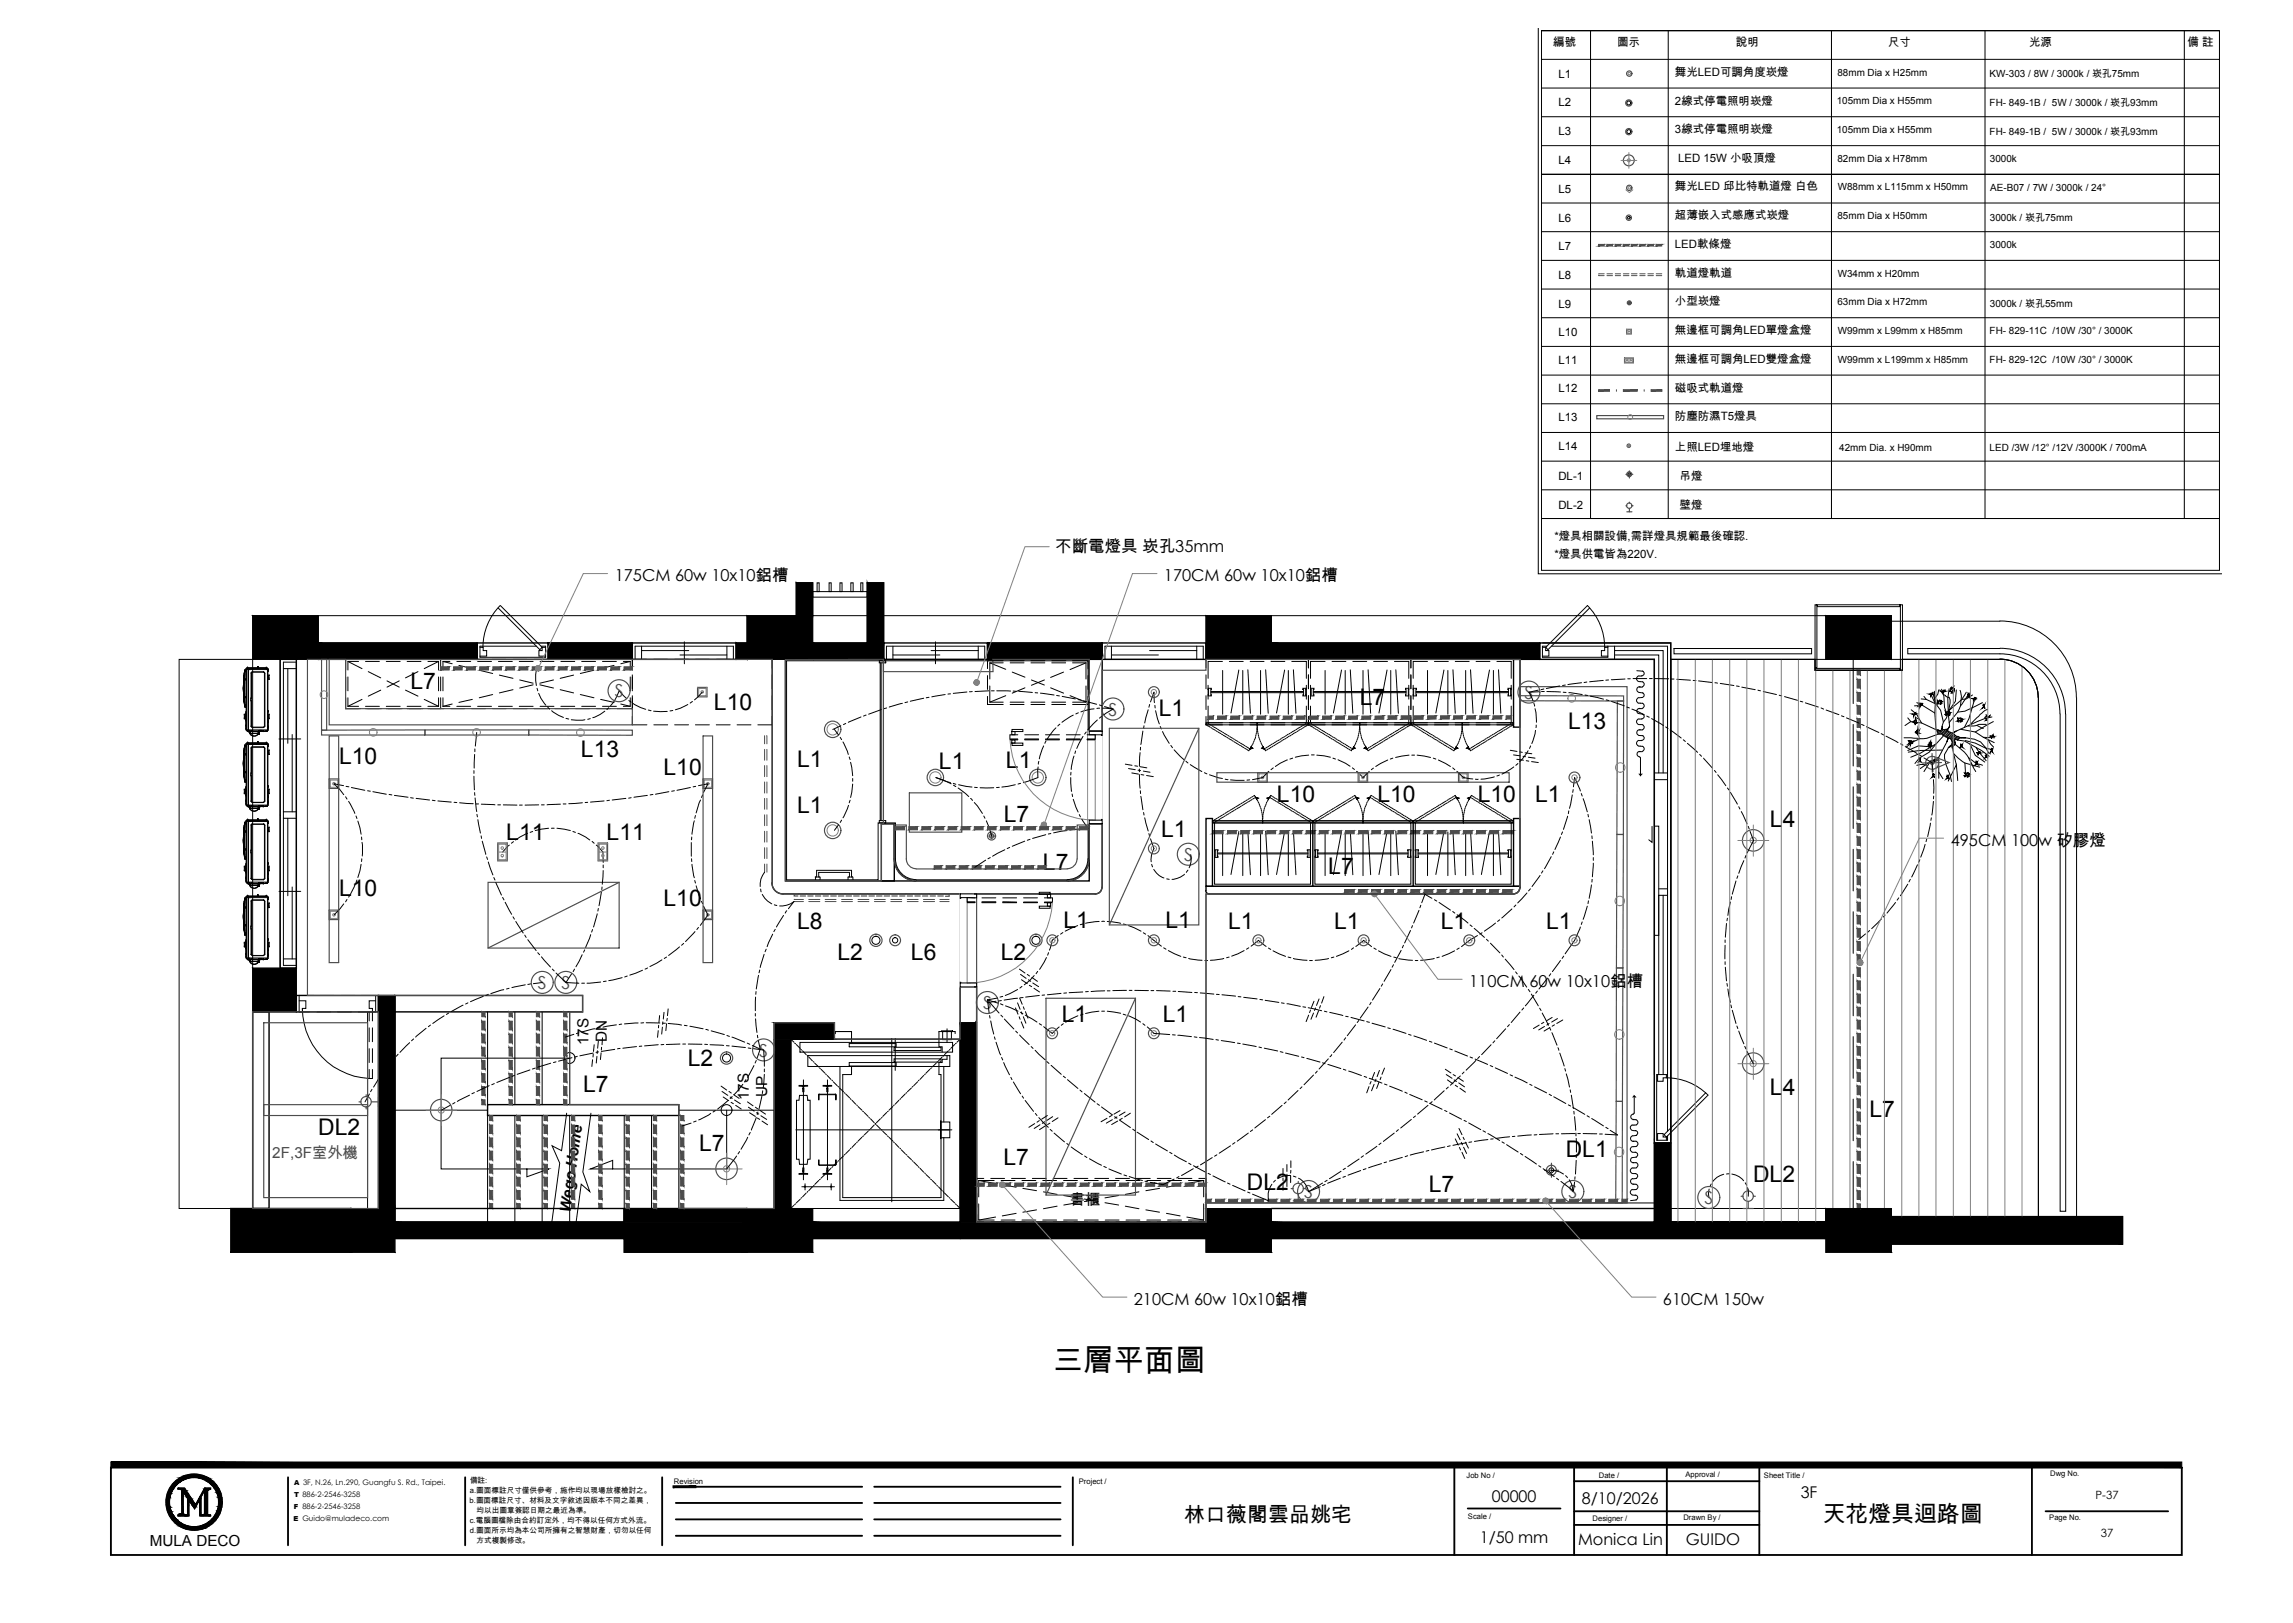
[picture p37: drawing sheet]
<svg xmlns="http://www.w3.org/2000/svg" width="420mm" height="297mm" viewBox="0 0 420 297" stroke-linecap="round" stroke-linejoin="round" font-family="sans-serif">
<defs><g id="words">
<text font-size="5.6" x="192.7" y="250.9">三層平面圖</text>
<g font-size="4.2">
<text x="75.2" y="126.1">L7</text>
<text x="130.7" y="130">L10</text>
<text x="212.2" y="131.1">L1</text>
<text x="248.9" y="129.1">L7</text>
<text x="287.1" y="133.4">L13</text>
<text x="62.1" y="139.9">L10</text>
<text x="106.4" y="138.5">L13</text>
<text x="121.5" y="141.8">L10</text>
<text x="146" y="140.3">L1</text>
<text x="171.9" y="140.7">L1</text>
<text x="184.2" y="140.5">L1</text>
<text x="146" y="148.9">L1</text>
<text x="233.8" y="146.8">L10</text>
<text x="252.2" y="146.8">L10</text>
<text x="270.5" y="146.8">L10</text>
<text x="281" y="146.8">L1</text>
<text x="92.7" y="153.8">L11</text>
<text x="111.1" y="153.8">L11</text>
<text x="183.8" y="150.4">L7</text>
<text x="212.6" y="153.2">L1</text>
<text x="324" y="151.4">L4</text>
<text x="191" y="159.2">L7</text>
<text x="243.2" y="159.9">L7</text>
<text x="62.1" y="163.9">L10</text>
<text x="121.5" y="165.8">L10</text>
<text x="146" y="170">L8</text>
<text x="194.7" y="169.9">L1</text>
<text x="213.4" y="169.9">L1</text>
<text x="224.9" y="170">L1</text>
<text x="244.2" y="170">L1</text>
<text x="263.8" y="170">L1</text>
<text x="283.1" y="170">L1</text>
<text x="153.3" y="175.7">L2</text>
<text x="166.8" y="175.7">L6</text>
<text x="183.2" y="175.7">L2</text>
<text x="194.4" y="187">L1</text>
<text x="212.9" y="187">L1</text>
<text x="125.9" y="195.1">L2</text>
<text x="106.8" y="199.8">L7</text>
<text x="324" y="200.5">L4</text>
<text x="58.3" y="207.8">DL2</text>
<text x="342.3" y="204.5">L7</text>
<text x="128" y="210.6">L7</text>
<text x="183.7" y="213.1">L7</text>
<text x="286.7" y="211.8">DL1</text>
<text x="228.3" y="217.7">DL2</text>
<text x="261.6" y="218.1">L7</text>
<text x="321" y="216.4">DL2</text>
<text x="333.7" y="278.5">天花燈具迴路圖</text>
</g>
<text font-size="3.8" x="216.8" y="278.6">林口薇閣雲品姚宅</text>
<g font-size="3.3" fill="#4c4c4c">
<text x="112.6" y="127.6">S</text>
<text x="203" y="131">S</text>
<text x="279.1" y="127.9">S</text>
<text x="216.8" y="157.6">S</text>
<text x="98.5" y="181">S</text>
<text x="102.8" y="181">S</text>
<text x="180" y="184.7">S</text>
<text x="139" y="193.4">S</text>
<text x="238.8" y="219.3">S</text>
<text x="287.2" y="219.3">S</text>
<text x="312.1" y="220.4">S</text>
</g>
<g font-size="3">
<text x="193.2" y="101">不斷電燈具 崁孔35mm</text>
<text x="112.6" y="106.4">175CM 60w 10x10鋁槽</text>
<text x="213.1" y="106.4">170CM 60w 10x10鋁槽</text>
<text x="357.2" y="154.8">495CM 100w 矽膠燈</text>
<text x="269" y="180.6">110CM 60w 10x10鋁槽</text>
<text x="207.6" y="238.8">210CM 60w 10x10鋁槽</text>
<text x="304.4" y="238.8">610CM 150w</text>
<text x="273.1" y="274.9">00000</text>
<text x="289.6" y="275.3">8/10/2026</text>
<text x="329.7" y="274.1">3F</text>
<text x="270.9" y="282.4">1/50 mm</text>
<text x="288.9" y="282.8">Monica Lin</text>
<text x="308.6" y="282.8">GUIDO</text>
</g>
<g font-size="2.8">
<text x="107.8" y="191.3" transform="rotate(-90 107.8 191.3)">17S</text>
<text x="111.1" y="190.8" transform="rotate(-90 111.1 190.8)">DN</text>
<text x="137.1" y="201.4" transform="rotate(-90 137.1 201.4)">17S</text>
<text x="140.4" y="200.8" transform="rotate(-90 140.4 200.8)">UP</text>
<text x="195.9" y="220.6">書櫃</text>
<text x="104.4" y="222" transform="rotate(-82 104.4 222)">Wego Home</text>
<text x="27.4" y="282.9">MULA DECO</text>
</g>
<text font-size="2.8" fill="#4c4c4c" x="49.9" y="211.9">2F,3F室外機</text>
<g font-size="2.1">
<text x="284.4" y="8.5">編號</text>
<text x="296.1" y="8.5">圖示</text>
<text x="317.8" y="8.5">說明</text>
<text x="345.7" y="8.5">尺寸</text>
<text x="371.5" y="8.5">光源</text>
<text x="400.5" y="8.5">備 註</text>
<text x="285.3" y="14.3">L1</text>
<text x="306.6" y="13.9">舞光LED可調角度崁燈</text>
<text x="285.3" y="19.4">L2</text>
<text x="306.6" y="19.2">2線式停電照明崁燈</text>
<text x="285.3" y="24.6">L3</text>
<text x="306.6" y="24.4">3線式停電照明崁燈</text>
<text x="307.2" y="29.6">LED 15W 小吸頂燈</text>
<text x="285.3" y="35.3">L5</text>
<text x="285.3" y="30">L4</text>
<text x="306.6" y="34.8">舞光LED 邱比特軌道燈 白色</text>
<text x="285.3" y="40.5">L6</text>
<text x="306.6" y="40.2">超薄嵌入式感應式崁燈</text>
<text x="285.3" y="45.8">L7</text>
<text x="306.6" y="45.4">LED軟條燈</text>
<text x="285.3" y="51">L8</text>
<text x="306.6" y="50.7">軌道燈軌道</text>
<text x="285.3" y="56.3">L9</text>
<text x="306.6" y="55.9">小型崁燈</text>
<text x="285.3" y="61.4">L10</text>
<text x="306.6" y="61.2">無邊框可調角LED單燈盒燈</text>
<text x="285.3" y="66.5">L11</text>
<text x="285.3" y="71.8">L12</text>
<text x="306.6" y="66.4">無邊框可調角LED雙燈盒燈</text>
<text x="306.6" y="71.7">磁吸式軌道燈</text>
<text x="285.3" y="77">L13</text>
<text x="306.6" y="76.9">防塵防濕T5燈具</text>
<text x="285.3" y="82.3">L14</text>
<text x="306.6" y="82.5">上照LED埋地燈</text>
<text x="285.3" y="87.8">DL-1</text>
<text x="307.5" y="87.9">吊燈</text>
<text x="285.3" y="93.1">DL-2</text>
<text x="307.5" y="93.1">壁燈</text>
<text x="284.6" y="98.8">*燈具相關設備,需詳燈具規範最後確認.</text>
<text x="284.6" y="102.1">*燈具供電皆為220V.</text>
<text x="383.7" y="274.4">P-37</text>
<text x="384.6" y="281.4">37</text>
</g>
<g font-size="1.8">
<text x="336.4" y="13.8">88mm Dia x H25mm</text>
<text x="364.3" y="14.1">KW-303 / 8W / 3000k / 崁孔75mm</text>
<text x="336.3" y="19.1">105mm Dia x H55mm</text>
<text x="364.3" y="19.4">FH- 849-1B / 5W / 3000k / 崁孔93mm</text>
<text x="336.3" y="24.3">105mm Dia x H55mm</text>
<text x="336.4" y="29.6">82mm Dia x H78mm</text>
<text x="364.3" y="24.7">FH- 849-1B / 5W / 3000k / 崁孔93mm</text>
<text x="364.3" y="29.7">3000k</text>
<text x="336.5" y="34.8">W88mm x L115mm x H50mm</text>
<text x="364.4" y="35">AE-B07 / 7W / 3000k / 24°</text>
<text x="336.4" y="40.1">85mm Dia x H50mm</text>
<text x="364.3" y="40.4">3000k / 崁孔75mm</text>
<text x="364.3" y="45.5">3000k</text>
<text x="336.5" y="50.6">W34mm x H20mm</text>
<text x="336.4" y="55.9">63mm Dia x H72mm</text>
<text x="364.3" y="56.2">3000k / 崁孔55mm</text>
<text x="336.5" y="61.1">W99mm x L99mm x H85mm</text>
<text x="364.3" y="61.2">FH- 829-11C /10W /30° / 3000K</text>
<text x="336.5" y="66.4">W99mm x L199mm x H85mm</text>
<text x="364.3" y="66.4">FH- 829-12C /10W /30° / 3000K</text>
<text x="336.7" y="82.5">42mm Dia. x H90mm</text>
<text x="364.3" y="82.5">LED /3W /12° /12V /3000K / 700mA</text>
</g>
<g font-size="1.4">
<text x="86" y="275">b.圖面標註尺寸、材料及文字敘述因版本不同之差異，</text>
<text x="86" y="273.2">a.圖面標註尺寸僅供參考，施作均以現場放樣檢討之。</text>
<text x="86" y="271.3">備註:</text>
<text x="123.4" y="271.5">Revision</text>
<text x="197.5" y="271.5">Project /</text>
<text x="268.5" y="270.5">Job No /</text>
<text x="292.7" y="270.5">Date /</text>
<text x="308.6" y="270.3">Approval /</text>
<text x="322.9" y="270.5">Sheet Title /</text>
<text x="375.4" y="270.2">Dwg No.</text>
<text x="86" y="278.8">c.電腦圖檔除由合約訂定外，均不得以任何方式外流。</text>
<text x="86" y="280.6">d.圖面所示均為本公司所擁有之智慧財產，切勿以任何</text>
<text x="87.3" y="276.9">均以出圖章簽認日期之最近為準。</text>
<text x="268.8" y="277.9">Scale /</text>
<text x="291.6" y="278.3">Designer /</text>
<text x="308.2" y="278.2">Drawn By /</text>
<text x="375.2" y="278.2">Page No.</text>
<text x="87.3" y="282.4">方式複製修改。</text>
</g>
<g font-size="1.3">
<text x="53.8" y="274">T 886-2-2546-3258</text>
<text x="53.9" y="271.7">A 3F, N.26, Ln.290, Guangfu S. Rd., Taipei.</text>
<text x="53.7" y="278.5">E Guido@muladeco.com</text>
<text x="53.8" y="276.2">F 886-2-2546-3258</text>
</g>
</g></defs>
<!-- layer: 0 -->
<g fill="#000" stroke="#000" stroke-width=".18">
<path d="M33.3 277.3h.3zM33.3 277.2h.3zM33.9 279.8h3.3l-.8 .1zM35.2 275.5h.7l-.3 .5zM35.5 275.8h.3l-.2 .2zM35.5 275.8h.2l-.1 .2zM34.7 269.9h1.7z"/>
<path d="M46.3 112.7l12 8v-8zM46.3 112.7l12 8h-12z"/>
<path d="M136.8 112.7l12 8v-8zM136.8 112.7l12 8h-12z"/>
<path d="M220.8 112.7l12 8v-8zM220.8 112.7l12 8h-12z"/>
<path d="M334.3 112.7l12 8v-8zM334.3 112.7l12 8h-12z"/>
<path d="M46.3 177.2l8 8v-8zM46.3 177.2l8 8h-8z"/>
<path d="M64.3 221.2l8 8v-8zM64.3 221.2l8 8h-8z"/>
<path d="M136.8 221.2l12 8v-8zM136.8 221.2l12 8h-12z"/>
<path d="M220.8 221.2l12 8v-8zM220.8 221.2l12 8h-12z"/>
<path d="M334.3 221.2l12 8v-8zM334.3 221.2l12 8h-12z"/>
<path d="M30.5 274.9l.3 .9-.1-.9zM30.5 274.9l.3 .9h-.2z"/>
<path d="M30.8 273.2h.3zM30.8 273.2h.3z"/>
<path d="M30.8 276.7h.3zM30.8 276.7h.3z"/>
<path d="M30.6 274l.2 .1zM30.6 274l.2 .1z"/>
<path d="M30.6 274.1l.1 .8 .1-.8zM30.6 274.1l.1 .8h-.2z"/>
<path d="M30.6 275.8h.2zM30.6 275.8h.2z"/>
<path d="M30.6 275.8l.5 .9-.3-.9zM30.6 275.8l.5 .9h-.3z"/>
<path d="M30.9 274.9l.2 .8-.1-.8zM30.9 274.9l.2 .8z"/>
<path d="M30.9 274.9l.2 .8-.1-.8zM30.9 274.9l.2 .8z"/>
<path d="M31 274.1v.8zM31 274.1v.8h-.1z"/>
<path d="M31 275.7l.1 .1zM31 275.7l.1 .1z"/>
<path d="M30.8 273.2v.8l.3-.8zM30.8 273.2v.8h-.2z"/>
<path d="M31 274.1v.8zM31 274.1v.8h-.1z"/>
<path d="M31 275.7l.1 .1zM31 275.7l.1 .1z"/>
<path d="M30.8 276.7l.6 .8-.3-.8zM30.8 276.7l.6 .8h-.3z"/>
<path d="M31 274.1h.1zM31 274.1h.1z"/>
<path d="M31 275.8l.3 .7-.2-.7zM31 275.8l.3 .7h-.1z"/>
<path d="M31 274.1h.1zM31 274.1h.1z"/>
<path d="M31 275.8l.3 .7-.2-.7zM31 275.8l.3 .7h-.1z"/>
<path d="M31.1 272.4h.3zM31.1 272.4h.3z"/>
<path d="M31.1 277.5h.3zM31.1 277.5h.3z"/>
<path d="M31.2 273.2l.1 .1zM31.2 273.2l.1 .1z"/>
<path d="M31.2 273.3l-.1 .8 .2-.8zM31.2 273.3l-.1 .8h-.1z"/>
<path d="M31.2 276.5l.1 .1zM31.2 276.5l.1 .1z"/>
<path d="M31.2 276.6l.5 .7zM31.2 276.6l.5 .7h-.1z"/>
<path d="M31.2 273.2l.1 .1zM31.2 273.2l.1 .1z"/>
<path d="M31.2 273.3l-.1 .8 .2-.8zM31.2 273.3l-.1 .8h-.1z"/>
<path d="M31.2 276.5l.1 .1zM31.2 276.5l.1 .1z"/>
<path d="M31.2 276.6l.5 .7zM31.2 276.6l.5 .7h-.1z"/>
<path d="M31.1 272.4v.8l.3-.8zM31.1 272.4v.8h-.3z"/>
<path d="M31.1 277.5l.9 .7-.6-.7zM31.1 277.5l.9 .7h-.3z"/>
<path d="M31.7 271.6h.3zM31.7 271.6h.3z"/>
<path d="M31.7 278.2h.3zM31.7 278.2h.3z"/>
<path d="M31.6 272.5l-.3 .7 .4-.7zM31.6 272.5l-.4 .7z"/>
<path d="M31.6 277.3l.1 .1zM31.6 277.3l.1 .1z"/>
<path d="M31.6 272.5l-.3 .7 .4-.7zM31.6 272.5l-.4 .7z"/>
<path d="M31.6 277.3l.1 .1zM31.6 277.3l.1 .1z"/>
<path d="M31.6 272.4h.1zM31.6 272.4l.1 .1z"/>
<path d="M31.6 277.4l.6 .6zM31.6 277.4l.6 .6z"/>
<path d="M31.6 272.4h.1zM31.6 272.4l.1 .1z"/>
<path d="M31.6 277.4l.6 .6zM31.6 277.4l.6 .6z"/>
<path d="M31.7 271.6l-.3 .8 .6-.8zM31.7 271.6l-.3 .8h-.3z"/>
<path d="M31.7 278.2l.9 .6-.6-.6zM31.7 278.2l.9 .6h-.4z"/>
<path d="M32.1 271.9l-.4 .5 .5-.5zM32.1 271.9l-.4 .5h-.1z"/>
<path d="M32.1 278l.2 .1zM32.1 278l.2 .1z"/>
<path d="M32.1 271.9l-.4 .5 .5-.5zM32.1 271.9l-.4 .5h-.1z"/>
<path d="M32.1 278l.2 .1zM32.1 278l.2 .1z"/>
<path d="M32.1 271.8h.2zM32.1 271.8l.1 .1z"/>
<path d="M32.1 278.1l.7 .4-.5-.4zM32.1 278.1l.7 .4z"/>
<path d="M32.1 271.8h.2zM32.1 271.8l.1 .1z"/>
<path d="M32.1 278.1l.7 .4-.5-.4zM32.1 278.1l.7 .4z"/>
<path d="M32.2 271l-.2 .6 .6-.6zM32.2 271l-.2 .6h-.3z"/>
<path d="M32.2 278.8h.5zM32.2 278.8h.5z"/>
<path d="M32.3 271h.4zM32.3 271h.3z"/>
<path d="M32.3 278.8l1.1 .5-.7-.5zM32.3 278.8l1.1 .5h-.5z"/>
<path d="M32.7 271.3l-.4 .5 .5-.5zM32.1 271.8l.6-.5-.4 .5z"/>
<path d="M32.7 278.5l.3 .2zM32.7 278.5l.3 .2z"/>
<path d="M32.7 271.3l-.4 .5 .5-.5zM32.1 271.8l.6-.5-.4 .5z"/>
<path d="M32.7 278.5l.3 .2zM32.7 278.5l.3 .2z"/>
<path d="M32.8 271.2h.2zM32.7 271.3h.1z"/>
<path d="M32.8 278.7l.7 .3zM32.8 278.7l.7 .3z"/>
<path d="M32.8 271.2h.2zM32.7 271.3h.1z"/>
<path d="M32.8 278.7l.7 .3zM32.8 278.7l.7 .3z"/>
<path d="M33.2 277.3h.5zM33.2 277.3h.5z"/>
<path d="M33.2 277.3h.5zM33.2 277.3h.5z"/>
<path d="M33.2 277.3h.5zM33.2 277.3h.5z"/>
<path d="M32.9 270.6l-.2 .4 .7-.4zM32.3 271l.6-.4-.2 .4z"/>
<path d="M32.9 279.3h.7zM32.9 279.3h.7z"/>
<path d="M33.3 272.8l.2 1.2v-1.2zM33.3 272.8l.2 1.2h-.2z"/>
<path d="M33.3 274l.2 3v-3zM33.3 274l.2 3h-.2z"/>
<path d="M33.3 277l.2 .1zM33.3 277l.2 .1z"/>
<path d="M33.3 277.1h.2zM33.3 277.1h.2z"/>
<path d="M33.3 277.1h.2zM33.3 277.1h.2zM33.3 277.1h.2zM33.3 277.1h.2z"/>
<path d="M33.3 272.8l.2 .4v-.4zM33.3 272.8l.2 .4h-.2z"/>
<path d="M33.3 273.2l.2 3.8v-3.8zM33.3 273.2l.2 3.8h-.2z"/>
<path d="M33.3 277l.2 .1zM33.3 277l.2 .1z"/>
<path d="M33.3 277.1h.2zM33.3 277.1h.2z"/>
<path d="M33.3 277.1h.2zM33.3 277.1h.2zM33.3 277.1h.2zM33.3 277.1h.2z"/>
<path d="M33.3 272.8l.2 4.2v-4.2zM33.3 272.8l.2 4.2h-.2z"/>
<path d="M33.3 277l.2 .1zM33.3 277l.2 .1z"/>
<path d="M33.3 277.1h.2zM33.3 277.1h.2z"/>
<path d="M33.3 277.1h.2zM33.3 277.1h.2zM33.3 277.1h.2zM33.3 277.1h.2z"/>
<path d="M33.3 277.1l.2 .1zM33.3 277.1l.2 .1zM33.3 277.2h.2zM33.3 277.2h.2z"/>
<path d="M33.3 277.2h.3zM33.3 277.2h.3zM33.3 277.2h.3z"/>
<path d="M33.3 270.8l-.3 .4 .5-.4zM32.8 271.2l.5-.4-.3 .4z"/>
<path d="M33.3 277.1l.2 .1zM33.3 277.1l.2 .1zM33.3 277.2h.2zM33.3 277.2h.2z"/>
<path d="M33.3 277.2h.3zM33.3 277.2h.3zM33.3 277.2h.3z"/>
<path d="M33.3 279l.5 .1zM33.3 279l.5 .1z"/>
<path d="M33.3 270.8l-.3 .4 .5-.4zM32.8 271.2l.5-.4-.3 .4z"/>
<path d="M33.3 277.1l.2 .1zM33.3 277.1l.2 .1zM33.3 277.2h.2zM33.3 277.2h.2z"/>
<path d="M33.3 277.2h.3zM33.3 277.2h.3zM33.3 277.2h.3z"/>
<path d="M33.3 279l.5 .1zM33.3 279l.5 .1z"/>
<path d="M33.3 277.2l.3 .1zM33.3 277.2l.3 .1zM33.2 277.3h.4z"/>
<path d="M33.3 277.2l.3 .1zM33.3 277.2l.3 .1zM33.2 277.3h.4z"/>
<path d="M33.3 277.2l.3 .1zM33.3 277.2l.3 .1zM33.2 277.3h.4z"/>
<path d="M33 270.5h.6zM32.9 270.6h.5z"/>
<path d="M33 279.3l1.2 .3-.6-.3zM33 279.3l1.2 .3h-.7z"/>
<path d="M33.2 277.3h.4zM33.2 277.3h.4z"/>
<path d="M33.2 277.3h.5zM33.2 277.3h.5z"/>
<path d="M33.2 277.3h.4zM33.2 277.3h.4z"/>
<path d="M33.2 277.3h.5zM33.2 277.3h.5z"/>
<path d="M33.2 277.3h.4zM33.2 277.3h.4z"/>
<path d="M33.2 277.3h.5zM33.2 277.3h.5z"/>
<path d="M33.2 277.3h.5zM33.1 277.3h.6zM33.1 277.3h.6zM33.1 277.3h.6z"/>
<path d="M33.2 277.3h.5zM33.1 277.3h.6zM33.1 277.3h.6zM33.1 277.3h.6z"/>
<path d="M33.2 277.3h.5zM33.1 277.3h.6zM33.1 277.3h.6zM33.1 277.3h.6z"/>
<path d="M33.1 277.3h.7zM33 277.3h.8z"/>
<path d="M33.1 277.3h.7zM33 277.3h.8z"/>
<path d="M33.1 277.3h.7zM33 277.3h.8z"/>
<path d="M32.6 272.4l1.2 .1zM32.6 272.4l1.2 .1z"/>
<path d="M33.5 270.7h.3zM33.3 270.8h.2z"/>
<path d="M32.6 272.4l1.2 .1zM32.6 272.4l1.2 .1z"/>
<path d="M33.5 279.1l.8 .2zM33.5 279.1l.8 .2z"/>
<path d="M33.5 270.7h.3zM33.3 270.8h.2z"/>
<path d="M32.6 272.4l1.2 .1zM32.6 272.4l1.2 .1z"/>
<path d="M33.5 279.1l.8 .2zM33.5 279.1l.8 .2z"/>
<path d="M33.1 272.5l.9 .3-.2-.3zM33.1 272.5l.9 .3h-.7z"/>
<path d="M33.1 272.5l.9 .3-.2-.3zM33.1 272.5l.9 .3h-.7z"/>
<path d="M33.1 272.5l.9 .3-.2-.3zM33.1 272.5l.9 .3h-.7z"/>
<path d="M33.9 279.8l.8 .1h1.7zM34.7 279.9h1.7z"/>
<path d="M33.3 272.8h.7zM33.3 272.8h.7z"/>
<path d="M33.3 272.8h.7zM33.3 272.8h.7z"/>
<path d="M33.3 272.8h.7zM33.3 272.8h.7z"/>
<path d="M33.5 272.8l1.3 1.2-.8-1.2zM33.5 272.8l1.3 1.2h-.6z"/>
<path d="M33.5 272.8l.8 .4-.3-.4zM33.5 272.8l.8 .4h-.5z"/>
<path d="M33.5 272.8l1.5 1.5-1-1.5zM33.5 272.8l1.5 1.5h-.6z"/>
<path d="M32.6 277.3l1.6 .1zM32.6 277.3l1.6 .1z"/>
<path d="M32.6 277.3l1.6 .1zM32.6 277.3l1.6 .1z"/>
<path d="M33.5 270.2l.1 .3 .6-.3zM33 270.5l.5-.3 .1 .3z"/>
<path d="M32.6 277.3l1.6 .1zM32.6 277.3l1.6 .1z"/>
<path d="M33.5 279.6l1.5 .1zM33.5 279.6l1.5 .1h-1.2z"/>
<path d="M33.8 270.7l.5-.2h-.3zM33.5 270.7l.5-.2-.2 .2z"/>
<path d="M33.8 273.2l1.2 1.1-.7-1.1zM33.8 273.2l1.2 1.1h-.6z"/>
<path d="M34 279.3l.9 .1zM34 279.3l.9 .1z"/>
<path d="M33.8 270.7l.5-.2h-.3zM33.5 270.7l.5-.2-.2 .2z"/>
<path d="M34 279.3l.9 .1zM34 279.3l.9 .1z"/>
<path d="M34.4 274.4l.1 1.1v-1.1zM34.4 274.4l.1 1.1h-.1z"/>
<path d="M34.4 275.5l.1 1.9v-1.9zM34.4 275.5l.1 1.9h-.1z"/>
<path d="M34.4 274.4l.1 .5v-.5zM34.4 274.4l.1 .5h-.1z"/>
<path d="M34.4 274.9l.1 2.5v-2.5zM34.4 274.9l.1 2.5h-.1z"/>
<path d="M34.4 274.4l.1 .5v-.5zM34.4 274.4l.1 .5h-.1z"/>
<path d="M34.4 274.9l.1 2.5v-2.5zM34.4 274.9l.1 2.5h-.1z"/>
<path d="M34.2 274l.8 .3-.2-.3zM34.2 274l.8 .3h-.6z"/>
<path d="M34.3 270.4v.1l.6-.1zM34 270.5l.3-.1v.1z"/>
<path d="M34.3 279.4l.8 .1zM34.3 279.4l.8 .1z"/>
<path d="M34.3 270.4v.1l.6-.1zM34 270.5l.3-.1v.1z"/>
<path d="M34.3 279.4l.8 .1zM34.3 279.4l.8 .1z"/>
<path d="M33.8 270.1l.4 .1 .8-.1zM33.5 270.2l.3-.1 .4 .1z"/>
<path d="M33.8 279.7l1.3 .1zM33.8 279.7l1.3 .1z"/>
<path d="M34.4 274.3l.7 .1-.1-.1zM34.4 274.3l.7 .1h-.7z"/>
<path d="M34.4 274.3l.7 .1-.1-.1zM34.4 274.3l.7 .1h-.7z"/>
<path d="M34.4 274.3l.7 .1-.1-.1zM34.4 274.3l.7 .1h-.7z"/>
<path d="M34.5 274.4l1.3 1.1-.7-1.1zM34.5 274.4l1.3 1.1h-.6z"/>
<path d="M34.5 274.4l.9 .5-.3-.5zM34.5 274.4l.9 .5h-.5z"/>
<path d="M34.5 274.4l.9 .5-.3-.5zM34.5 274.4l.9 .5h-.5z"/>
<path d="M34.6 270.4h.5zM34.3 270.4h.6z"/>
<path d="M33.9 270.1h1.2zM33.8 270.1h1.2z"/>
<path d="M34.6 270.4h.5zM34.3 270.4h.6z"/>
<path d="M34.9 274.9l.9 .6-.4-.6zM34.9 274.9l.9 .6h-.6z"/>
<path d="M34.9 274.9l.9 .6-.4-.6zM34.9 274.9l.9 .6h-.6z"/>
<path d="M35.2 275.5l.6 .3 .1-.3zM35.2 275.5l.6 .3h-.3z"/>
<path d="M35.2 275.5l.5 .3 .2-.3zM35.2 275.5l.5 .3h-.2z"/>
<path d="M35.1 270.3l1.5 .1zM34.6 270.4h2z"/>
<path d="M35.1 270.3l1.5 .1zM34.6 270.4h2z"/>
<path d="M36.1 274.9l-.2 .6zM36.1 274.9l-.3 .6z"/>
<path d="M34.7 269.9l2.5 .2-.8-.2zM33.9 270.1l.8-.2 2.5 .2z"/>
<path d="M36 270.4h.9zM36 270.4h.9z"/>
<path d="M34.6 279.5h2zM34.6 279.5l1.4 .1z"/>
<path d="M36 270.4h.9zM36 270.4h.9z"/>
<path d="M34.6 279.5h2zM34.6 279.5l1.4 .1z"/>
<path d="M36.5 274.3l-.6 1.2 .7-1.2zM36.5 274.3l-.7 1.2z"/>
<path d="M36.6 274.2v.1zM36.6 274.2l-.1 .1z"/>
<path d="M36.6 274.2l-.4 .7zM36.6 274.2l-.5 .7z"/>
<path d="M36.6 274.2l-.7 1.3zM36.6 274.2l-.8 1.3z"/>
<path d="M36.6 274l.1 .2zM36.6 274l.1 .2h-.1z"/>
<path d="M36.6 274.2l.1 .1zM36.6 274.2l.1 .1z"/>
<path d="M36.6 274.3l.1 3.1zM36.6 274.3l.1 3.1z"/>
<path d="M36.6 274l.1 .2zM36.6 274l.1 .2h-.1z"/>
<path d="M36.6 274.2l.1 3.2zM36.6 274.2l.1 3.2z"/>
<path d="M36.6 274l.1 .2zM36.6 274l.1 .2h-.1z"/>
<path d="M36.6 274.2l.1 3.2zM36.6 274.2l.1 3.2z"/>
<path d="M36.3 270.4l.8 .1zM36.3 270.4l.8 .1z"/>
<path d="M36.3 279.4h.6zM36 279.5h.6z"/>
<path d="M36.3 270.4l.8 .1zM36.3 270.4l.8 .1z"/>
<path d="M36.3 279.4h.6zM36 279.5h.6z"/>
<path d="M36.8 270.5l.9 .2zM36.8 270.5l.9 .2z"/>
<path d="M36.8 279.3l.1 .1 .2-.1zM36.3 279.4l.5-.1 .1 .1z"/>
<path d="M36.8 270.5l.9 .2zM36.8 270.5l.9 .2z"/>
<path d="M36.8 279.3l.1 .1 .2-.1zM36.3 279.4l.5-.1 .1 .1z"/>
<path d="M36 270.1h1.3zM36 270.1h1.3z"/>
<path d="M36.2 270.1l1.4 .1-.3-.1zM36.2 270.1l1.4 .1z"/>
<path d="M36.2 279.7h1.1zM36 279.8h1.2z"/>
<path d="M37.3 272.8l-.6 1.2zM37.3 272.8l-.7 1.2z"/>
<path d="M37.4 272.6v.2zM37.4 272.6l-.1 .2z"/>
<path d="M37.4 272.6l-.7 1.4zM37.4 272.6l-.8 1.4z"/>
<path d="M37.4 272.6l-.7 1.4zM37.4 272.6l-.8 1.4z"/>
<path d="M36.9 270.2l1.2 .3-.5-.3zM36.9 270.2l1.2 .3h-.6z"/>
<path d="M36.9 279.6l.4 .1 .3-.1zM36.2 279.7l.7-.1 .4 .1z"/>
<path d="M37.3 270.7l.5 .1zM37.3 270.7l.5 .1z"/>
<path d="M37.1 279.3l.6-.2h-.4zM36.8 279.3l.5-.2-.2 .2z"/>
<path d="M37.3 270.7l.5 .1zM37.3 270.7l.5 .1z"/>
<path d="M37.1 279.3l.6-.2h-.4zM36.8 279.3l.5-.2-.2 .2z"/>
<path d="M37.6 270.8l.8 .4zM37.6 270.8l.8 .4z"/>
<path d="M37.6 279h.2zM37.3 279.1h.4z"/>
<path d="M37.6 270.8l.8 .4zM37.6 270.8l.8 .4z"/>
<path d="M37.6 279h.2zM37.3 279.1h.4z"/>
<path d="M37.5 272.8l.5 4.2v-4.2zM37.5 272.8l.5 4.2h-.5z"/>
<path d="M37.5 277l.5 .1zM37.5 277l.5 .1z"/>
<path d="M37.5 277.1h.5zM37.5 277.1h.5z"/>
<path d="M37.5 277.1l.5 .1zM37.5 277.1l.5 .1z"/>
<path d="M37.5 272.8l.5 4.2v-4.2zM37.5 272.8l.5 4.2h-.5z"/>
<path d="M37.5 277l.5 .1zM37.5 277l.5 .1z"/>
<path d="M37.5 277.1h.5zM37.5 277.1h.5z"/>
<path d="M37.5 277.1l.5 .1zM37.5 277.1l.5 .1z"/>
<path d="M37.5 272.8l.5 4.2v-4.2zM37.5 272.8l.5 4.2h-.5z"/>
<path d="M37.5 277l.5 .1zM37.5 277l.5 .1z"/>
<path d="M37.5 277.1h.5zM37.5 277.1h.5z"/>
<path d="M37.5 277.1l.5 .1zM37.5 277.1l.5 .1z"/>
<path d="M37.5 277.2h.5zM37.5 277.2h.5z"/>
<path d="M37.5 277.2h.5zM37.5 277.2h.5z"/>
<path d="M37.5 277.2h.5zM37.5 277.2h.5z"/>
<path d="M37.5 277.2h.5zM37.4 277.2h.6z"/>
<path d="M37.4 277.2l.7 .1zM37.4 277.2l.7 .1z"/>
<path d="M37.5 277.2h.5zM37.4 277.2h.6z"/>
<path d="M37.4 277.2l.7 .1zM37.4 277.2l.7 .1z"/>
<path d="M37.5 277.2h.5zM37.4 277.2h.6z"/>
<path d="M37.4 277.2l.7 .1zM37.4 277.2l.7 .1z"/>
<path d="M37.4 277.3h.8zM37.4 277.3h.8z"/>
<path d="M37.4 277.3h.8zM37.4 277.3h.8z"/>
<path d="M37.4 277.3h.8zM37.4 277.3h.8z"/>
<path d="M37.5 272.6l.5 .2 .1-.2zM37.5 272.6l.5 .2h-.5z"/>
<path d="M37.5 272.6l.5 .2 .1-.2zM37.5 272.6l.5 .2h-.5z"/>
<path d="M37.5 270.5l.7 .1zM37.5 270.5l.7 .1z"/>
<path d="M37.5 272.6l.5 .2 .1-.2zM37.5 272.6l.5 .2h-.5z"/>
<path d="M37.5 279.3l.1 .3 .5-.3zM36.9 279.6l.6-.3 .1 .3z"/>
<path d="M37.5 272.5h.7zM37.5 272.5l.6 .1h-.7z"/>
<path d="M37.3 277.3h.9zM37.2 277.3h1z"/>
<path d="M37.5 272.5h.7zM37.5 272.5l.6 .1h-.7z"/>
<path d="M37.3 277.3h.9zM37.2 277.3h1z"/>
<path d="M37.5 272.5h.7zM37.5 272.5l.6 .1h-.7z"/>
<path d="M37.3 277.3h.9zM37.2 277.3h1z"/>
<path d="M37.2 277.3h1.1zM37.2 277.3h1.1z"/>
<path d="M37.2 277.3h1.1zM37.2 277.3h1.1z"/>
<path d="M37.7 270.6l1.1 .4-.6-.4zM37.7 270.6l1.1 .4h-.4z"/>
<path d="M37.2 277.3h1.1zM37.2 277.3h1.1z"/>
<path d="M37.7 279.3h.5zM37.5 279.3h.6z"/>
<path d="M38.2 271.2l.3 .1zM38.2 271.2l.3 .1z"/>
<path d="M37.8 279l.6-.3h-.2zM37.6 279l.6-.3-.4 .3z"/>
<path d="M38.2 271.2l.3 .1zM38.2 271.2l.3 .1z"/>
<path d="M37.8 279l.6-.3h-.2zM37.6 279l.6-.3-.4 .3z"/>
<path d="M38.3 271.3l.7 .5-.5-.5zM38.3 271.3l.7 .5h-.2z"/>
<path d="M38.3 278.5l.1 .2 .1-.2zM38.3 278.5l.1 .2h-.2z"/>
<path d="M38.3 271.3l.7 .5-.5-.5zM38.3 271.3l.7 .5h-.2z"/>
<path d="M38.3 278.5l.1 .2 .1-.2zM38.3 278.5l.1 .2h-.2z"/>
<path d="M37.5 272.4l1 .1zM37.5 272.4l1 .1h-1z"/>
<path d="M36.9 277.3l1.6 .1zM36.9 277.3l1.6 .1z"/>
<path d="M37.5 272.4l1 .1zM37.5 272.4l1 .1h-1z"/>
<path d="M36.9 277.3l1.6 .1zM36.9 277.3l1.6 .1z"/>
<path d="M37.5 272.4l1 .1zM37.5 272.4l1 .1h-1z"/>
<path d="M36.9 277.3l1.6 .1zM36.9 277.3l1.6 .1z"/>
<path d="M38.4 271h.5zM38.4 271h.5z"/>
<path d="M38.4 278.8l-.2 .5 .6-.5zM37.7 279.3l.7-.5-.2 .5z"/>
<path d="M38.5 271l1 .6-.6-.6zM38.5 271l1 .6h-.4z"/>
<path d="M38.5 278.8h.4zM38.4 278.8h.4z"/>
<path d="M38.8 271.8l.3 .1zM38.8 271.8l.3 .1z"/>
<path d="M38.8 278.1l-.3 .4 .5-.4zM38.3 278.5l.5-.4-.3 .4z"/>
<path d="M38.8 271.8l.3 .1zM38.8 271.8l.3 .1z"/>
<path d="M38.8 278.1l-.3 .4 .5-.4zM38.3 278.5l.5-.4-.3 .4z"/>
<path d="M38.9 271.9l.6 .5zM38.9 271.9l.6 .5z"/>
<path d="M38.9 278h.2zM38.9 278l.1 .1h-.2z"/>
<path d="M38.9 271.9l.6 .5zM38.9 271.9l.6 .5z"/>
<path d="M38.9 278h.2zM38.9 278l.1 .1h-.2z"/>
<path d="M39.1 271.6h.4zM39.1 271.6h.4z"/>
<path d="M39.1 278.2h.4zM39.1 278.2h.4z"/>
<path d="M39.1 271.6l.9 .8-.5-.8zM39.1 271.6l.9 .8h-.3z"/>
<path d="M39.1 278.2l-.2 .6 .6-.6zM38.5 278.8l.6-.6-.2 .6z"/>
<path d="M39.4 272.4l.2 .1zM39.4 272.4l.2 .1z"/>
<path d="M39.4 277.4l-.3 .6 .4-.6zM39.4 277.4l-.3 .6h-.2z"/>
<path d="M39.4 272.4l.2 .1zM39.4 272.4l.2 .1z"/>
<path d="M39.4 277.4l-.3 .6 .4-.6zM39.4 277.4l-.3 .6h-.2z"/>
<path d="M39.4 272.5l.5 .7-.3-.7zM39.4 272.5l.5 .7h-.1z"/>
<path d="M39.4 277.3h.2zM39.4 277.3l.1 .1z"/>
<path d="M39.4 272.5l.5 .7-.3-.7zM39.4 272.5l.5 .7h-.1z"/>
<path d="M39.4 277.3h.2zM39.4 277.3l.1 .1z"/>
<path d="M39.7 272.4h.3zM39.7 272.4h.3z"/>
<path d="M39.7 277.5h.3zM39.7 277.5h.3z"/>
<path d="M39.8 273.2l.1 .1zM39.8 273.2l.1 .1z"/>
<path d="M39.8 273.3l.4 .8zM39.8 273.3l.4 .8h-.2z"/>
<path d="M39.8 276.5l.1 .1zM39.8 276.5l.1 .1z"/>
<path d="M39.8 276.6l-.2 .7 .3-.7zM39.8 276.6l-.2 .7h-.2z"/>
<path d="M39.8 273.2l.1 .1zM39.8 273.2l.1 .1z"/>
<path d="M39.8 273.3l.4 .8zM39.8 273.3l.4 .8h-.2z"/>
<path d="M39.8 276.5l.1 .1zM39.8 276.5l.1 .1z"/>
<path d="M39.8 276.6l-.2 .7 .3-.7zM39.8 276.6l-.2 .7h-.2z"/>
<path d="M39.7 272.4l.7 .8-.4-.8zM39.7 272.4l.7 .8h-.3z"/>
<path d="M39.7 277.5l-.2 .7 .5-.7zM39.7 277.5l-.2 .7h-.4z"/>
<path d="M40.1 273.2h.3zM40.1 273.2h.3z"/>
<path d="M40.1 276.7h.3zM40.1 276.7h.3z"/>
<path d="M40 274.1h.2zM40 274.1h.2z"/>
<path d="M40 274.1l.2 .8v-.8zM40 274.1l.2 .8h-.1z"/>
<path d="M40 275.7l.2 .1zM40 275.7l.2 .1z"/>
<path d="M40 275.8l-.1 .7 .3-.7zM40 275.8l-.2 .7z"/>
<path d="M40 274.1h.2zM40 274.1h.2z"/>
<path d="M40 274.1l.2 .8v-.8zM40 274.1l.2 .8h-.1z"/>
<path d="M40 275.7l.2 .1zM40 275.7l.2 .1z"/>
<path d="M40 275.8l-.1 .7 .3-.7zM40 275.8l-.2 .7z"/>
<path d="M40.1 274.9l.1 .8v-.8zM40.1 274.9l.1 .8h-.2z"/>
<path d="M40.1 274.9l.1 .8v-.8zM40.1 274.9l.1 .8h-.2z"/>
<path d="M40.1 273.2l.5 .8-.2-.8zM40.1 273.2l.5 .8h-.3z"/>
<path d="M40.1 276.7l-.1 .8 .4-.8zM40.1 276.7l-.1 .8h-.3z"/>
<path d="M40.3 274l.3 .1zM40.3 274l.3 .1z"/>
<path d="M40.3 274.1l.4 .8-.1-.8zM40.3 274.1l.4 .8h-.3z"/>
<path d="M40.3 275.8h.3zM40.3 275.8h.3z"/>
<path d="M40.3 275.8l.1 .9 .2-.9zM40.3 275.8l.1 .9h-.3z"/>
<path d="M40.4 274.9l.2 .9 .1-.9zM40.4 274.9l.2 .9h-.3z"/>
<path d="M123.2 272.3h4.2v-.4zM123.2 271.9h4.2l-4.2 .4z"/>
<path d="M20.3 267.6l379.1 1v-1zM20.3 267.6l379.1 1h-379.1z"/>
</g>
<g fill="#000" stroke="#000" stroke-width=".18">
<path d="M100.4 117.7h15.4zM302.9 209.2h3z"/>
<path d="M58.3 117.7l29.1 3v-3zM58.3 117.7l29.1 3h-29.1z"/>
<path d="M100.4 117.7l15.4 3v-3zM100.4 117.7l15.4 3h-15.4z"/>
<path d="M134.8 117.7l2 3v-3zM134.8 117.7l2 3h-2z"/>
<path d="M145.8 106.7l3 6v-6zM145.8 106.7l3 6h-3z"/>
<path d="M158.8 106.7l3 11v-11zM158.8 106.7l3 11h-3z"/>
<path d="M148.8 117.7l13 3v-3zM148.8 117.7l13 3h-13z"/>
<path d="M180.8 117.7l21 3v-3zM180.8 117.7l21 3h-21z"/>
<path d="M232.8 117.7l49.1 3v-3zM232.8 117.7l49.1 3h-49.1z"/>
<path d="M69.3 182.2l3 39v-39zM69.3 182.2l3 39h-3z"/>
<path d="M141.8 190.2l3 31v-31zM141.8 190.2l3 31h-3z"/>
<path d="M141.8 187.2l11 3v-3zM141.8 187.2l11 3h-11z"/>
<path d="M175.8 187.2l3 36.5v-36.5zM175.8 187.2l3 36.5h-3z"/>
<path d="M302.9 209.2l3 14.5v-14.5zM302.9 209.2l3 14.5h-3z"/>
<path d="M42.3 221.2l22 8v-8zM42.3 221.2l22 8h-22z"/>
<path d="M114.3 221.2l22.5 2.5v-2.5zM114.3 221.2l22.5 2.5h-22.5z"/>
<path d="M72.3 223.7l64.5 3v-3zM72.3 223.7l64.5 3h-64.5z"/>
<path d="M114.3 226.7l22.5 2.5v-2.5zM114.3 226.7l22.5 2.5h-22.5z"/>
<path d="M148.8 223.7l72 3v-3zM148.8 223.7l72 3h-72z"/>
<path d="M302.9 223.7h31.4zM302.9 223.7h31.4z"/>
<path d="M232.8 223.7l101.5 3v-3zM232.8 223.7l101.5 3h-101.5z"/>
<path d="M346.3 222.7l42.3 5v-5zM346.3 222.7l42.3 5h-42.3z"/>
</g>
<path d="M46.3 112.7h12v8h-12zM136.8 112.7h12v8h-12zM220.8 112.7h12v8h-12zM334.3 112.7h12v8h-12zM46.3 177.2h8v8h-8zM64.3 221.2h8v8h-8zM136.8 221.2h12v8h-12zM220.8 221.2h12v8h-12zM334.3 221.2h12v8h-12z" fill="none" stroke="#000" stroke-width=".18"/>
<!-- layer: I-WALL -->
<g fill="none" stroke="#000" stroke-width=".25">
<path d="M58.3 117.7h29.1v3h-29.1zM87.4 117.7h13v3h-13zM100.4 117.7h15.4v3h-15.4zM115.8 117.7h19v3h-19zM134.8 117.7h2v3h-2zM145.8 106.7h3v6h-3zM158.8 106.7h3v14h-13v-3h10zM161.8 117.7h19v3h-19zM180.8 117.7h40v3h-19v-3v3h-21zM232.8 117.7h49.1v3h-49.1zM281.9 117.7h24v91.5h-3v-88.5h-21zM51.3 120.7h3v56.5h-3z"/>
<path d="M141.4 120.7v40.9M199.4 120.7v40.5h-55.6v-40.5M201.8 120.7v13.1h-2.4M277.1 120.7h1.2v12.4h-1.2zM161.4 150.8h2.3v10.4h-2.3zM163.7 150.8v6.4M163.7 157.2a4 4 0 0 0 4 4M199.4 157.2a4 4 0 0 1-4 4M199.4 150.8h2.4v11.6M220.8 149.8h1.2v12.4h-1.2zM277.1 149.8h1.2v12.4h-1.2zM141.3 161.6a2.01 2.01 0 0 0 2 2h57.3"/>
<path d="M201.7 162.4a1.21 1.21 0 0 1-1.2 1.2M220.8 163a.61 .61 0 0 0 .6 .6M278.3 162.4v-.2h-57.5v.8M278.3 162.4a1.21 1.21 0 0 1-1.2 1.2h-55.7M46.3 185.2h3v36h-3zM54.3 182.2h15v3h-15zM69.3 182.2h3v39h-3zM72.3 182.2h34.4v3h-34.4zM141.8 187.2h11v3h-8v31h-3zM175.8 187.2h3v36.5h42v3h-72v-3h27zM175.8 187.2v-6.6h3v6.4h-.1v.2M89.3 202.2h35v2h-35z"/>
<path d="M42.3 221.2h22v8h-22zM72.3 223.7h42v-2.5h22.5v8h-22.5v-2.5h-42zM72.3 221.2h42v2.5h-42zM232.8 223.7h70.1v-14.5h3v14.5h28.4v3h-101.5zM232.8 221.2h70.1M346.3 222.7h42.3v5h-42.3z"/>
</g>
<!-- layer: I-WINDOW -->
<g fill="none" stroke="#000" stroke-width=".18">
<path d="M87.9 118.5h.6v.6h.6v1h-1.2M91.6 110.8a10.8 10.8 0 0 0-3.2 7.7M91.6 110.9l7.7 7.6-.5 .4-7.6-7.6M98.2 118.3h-10.3v2h12v-2h-.8M99.9 118.5h-.6v.6h-.6v1h1.2M116.3 118.3h18v2.4h-18zM117.5 119.1h8.6M117.5 118.3v2.4M124.5 119.9h8.6M133.1 118.3v2.4M162.3 118.3h18v2.4h-18zM163.5 118.3v2.4"/>
<path d="M163.5 119.9h8.6M170.5 119.1h8.6M171.3 117.5v4M179.1 118.3v2.4M202.3 118.3h18v2.4h-18zM203.5 119.9h8.6M203.5 118.3v2.4M210.5 119.1h8.6M219.1 118.3v2.4M282.4 118.5h.6v.6h.6v1h-1.2M283.2 118.3h-.8v2h12v-2M284 118.3h21.3v88.7"/>
<path d="M290.6 110.9l-7.6 7.6 .4 .4 7.6-7.6M290.6 110.8a10.8 10.8 0 0 1 3.2 7.7M294.4 118.5h-.6v.6h-.6v1h1.2M295.6 119.9h8.1v21.6M295.6 119.1h8.9v22.4M295.6 118.3v2.4M51.1 135.2h4M51.9 121.2h2.4v55.5h-2.4zM51.9 122.4h2.4M52.7 122.4v13.6M53.5 134.4v14.2M51.9 149.8h2.4"/>
<path d="M51.9 148.6h2.4M52.7 149.8v14.1M302.5 151.2v3l-.6-.5M302.9 151.2h.8v20h-.8M302.9 141.5h2.4M302.9 142.7h2.4M51.1 163.1h4M51.9 175.5h2.4M53.5 162.3v13.2M303.7 162.7h1.6M304.5 163.9v32.8M305.3 163.9h-1.6v32.8"/>
<path d="M303.5 196.7v1.2h1v-.6h.6v-.6M305.1 197.3a10.8 10.8 0 0 1 7.6 3.1l-7.6 7.7-.4-.4 7.6-7.7M305.3 196.7h-2v12h2v-.8M303.5 208.7v-1.2h1v.6h.6v.6"/>
</g>
<path d="M125.3 117.5v4M51.3 120.7v56.5M294.4 120.7h8.5v76" fill="none" stroke="#000" stroke-width=".18"/>
<path d="M282.4 117.7h23.5v91M282.4 120.7h20.5v88" fill="none" stroke="#000" stroke-width=".18"/>
<g fill="none" stroke="#000" stroke-width=".18">
<path d="M144.8 190.2h31v31h-31zM144.8 190.2l.6 .5M145.5 190.9l.2 .1M145.8 191.2l.7 .7M146.6 192.1l.2 .1M146.9 192.3l.7 .7M147.8 193.2l.1 .1M148.1 193.4l.6 .8M148.9 194.3l.1 .1M149.2 194.6l.7 .7M150 195.4l.2 .2M150.3 195.7l.7 .7"/>
<path d="M151.2 196.5l.1 .2M151.5 196.8l.6 .8M152.3 197.7l.1 .1M152.6 198l.7 .7M153.4 198.8l.2 .2M153.7 199.1l.7 .7M154.5 200l.2 .1M166 200l-.2 .1M166.9 199.1l-.8 .7M167.2 198.8l-.2 .2M168 198l-.7 .7M168.3 197.7l-.2 .1"/>
<path d="M169.1 196.8l-.7 .8M169.4 196.5l-.1 .2M170.3 195.7l-.8 .7M170.5 195.4l-.1 .2M171.4 194.6l-.7 .7M171.6 194.3l-.1 .1M172.5 193.4l-.7 .8M172.8 193.2l-.1 .1M173.6 192.3l-.7 .7M173.9 192.1l-.1 .1M174.8 191.2l-.7 .7M175.1 190.9l-.2 .1"/>
<path d="M175.8 190.2l-.6 .5M146.5 219.5l-.7 .7M146.8 219.2l-.2 .1M147.6 218.3l-.7 .8M147.9 218l-.1 .2M148.7 217.2l-.6 .7M149 216.9l-.1 .2M149.9 216.1l-.7 .7M150.2 215.8l-.2 .1M151 215l-.7 .6M151.3 214.7l-.1 .1M152.1 213.8l-.6 .7"/>
<path d="M152.4 213.5l-.1 .2M153.3 212.7l-.7 .7M153.6 212.4l-.2 .1M154.4 211.6l-.7 .6M154.7 211.3l-.2 .1M154.8 200.2l.8 .7M155.6 210.4l-.8 .7M155.7 201.1l.1 .1M155.8 210.1l-.1 .2M156 201.4l.7 .7M156.7 209.3l-.7 .7M156.8 202.2l.2 .1"/>
<path d="M157 209l-.2 .2M157.1 202.5l.7 .7M157.8 208.1l-.7 .8M157.9 203.4l.2 .1M158.1 207.9l-.2 .1M158.2 203.6l.7 .7M158.9 207l-.7 .7M159.1 204.5l.1 .1M159.2 206.7l-.1 .2M159.4 204.8l.6 .7M160 205.9l-.6 .7M160.2 205.6l.1 .2"/>
<path d="M160.3 205.6l-.1 .2M160.5 205.9l.7 .7M161.2 204.8l-.7 .7M161.4 206.7l.1 .2M161.5 204.5l-.1 .1M161.6 207l.7 .7M162.3 203.6l-.7 .7M162.5 207.9l.1 .1M162.6 203.4l-.1 .1M162.8 208.1l.7 .8M163.5 202.5l-.7 .7M163.6 209l.1 .2"/>
<path d="M163.7 202.2l-.1 .1M163.9 209.3l.7 .7M164.6 201.4l-.7 .7M164.7 210.1l.2 .2M164.9 201.1l-.2 .1M165 210.4l.7 .7M165.7 200.2l-.7 .7M165.8 211.3l.2 .1M166.1 211.6l.8 .6M167 212.4l.2 .1M167.3 212.7l.7 .7M168.1 213.5l.2 .2"/>
<path d="M168.4 213.8l.7 .7M169.3 214.7l.1 .1M169.5 215l.8 .6M170.4 215.8l.1 .1M170.7 216.1l.7 .7M171.5 216.9l.1 .2M171.8 217.2l.7 .7M172.7 218l.1 .2M172.9 218.3l.7 .8M173.8 219.2l.1 .1M174.1 219.5l.7 .7M145.4 220.6l-.6 .6"/>
<path d="M145.7 220.3l-.2 .2M174.9 220.3l.2 .2M175.2 220.6l.6 .6"/>
</g>
<!-- layer: I-FL-STAIR -->
<g fill="none" stroke="#000" stroke-width=".18">
<path d="M89.3 185.2v17M94.3 185.2v17M99.3 185.2v17M104.3 193.7h-23.5v20.2h19.7l-4 1.5v-1.5M104.3 185.2v17M72.3 203.2h17M89.3 204.2v19.5M94.3 204.2v19.5M99.3 204.2v19.5M104.3 204.2v19.5M114.3 204.2v19.5M119.3 204.2v17"/>
<path d="M124.3 203.2h17.5M124.3 204.2v17M133 203.2v10.7h-24.9l4.1-1.5v1.5"/>
<circle cx="104.3" cy="193.6" r=".99"/>
<circle cx="133" cy="203.2" r=".99"/>
</g>
<path d="M103.7 203.7l-.9 6.9-1.7-.9 1.4 3.2-1.5 11.1M108.2 203.7l-1.5 10.8 1.3 3.6-1.6-1.4-1 7.3M141.8 203.2v18h-27.5v2.5h-42v-38.5v36" fill="none" stroke="#000" stroke-width=".18"/>
<!-- layer: I-EQUIP -->
<g fill="none" stroke="#000" stroke-width=".18">
<path d="M44.6 126.4v.5M44.6 126.4h.1M44.6 125.7h.1M44.6 126.1h.1M44.6 125.9h.1M44.6 125.9v.2M44.6 125.6v.1M44.6 126.1v.5M44.6 126h.1M44.6 139.4h.1M44.6 139.9h.1M44.6 139.6h.1"/>
<path d="M44.6 139.6v.3M44.6 139.9v.5M44.6 139.8h.1M44.6 139.7h.1M44.6 125.5v.9M44.6 139.3v.8M44.6 125.5h.1M44.6 126.5h.1M44.6 139.3h.1M44.6 126v.3M44.6 139.8v.2M44.6 125.7v.2"/>
<path d="M44.6 139.5v.2M44.6 125.1v.5M44.6 138.9v.5M44.6 125.4v1.2M44.6 125.4v.1M44.6 126.6h.1M44.6 125.4h.1M44.6 124.8v2.4v-2.4M44.6 139.1v1.3M44.6 139.1v.2M44.6 139.1h.1M44.6 124.2h.1"/>
<path d="M44.6 127.9h.1M44.6 124.5h.1M44.6 127.6h.1M44.6 127.5h.1M44.6 124.8h.1M44.6 127.2h.1M44.6 125.2h.1M44.6 126.9h.1M44.6 124.1l.1 4M44.6 124.1h.1M44.6 128h.1M44.6 124.2v3.7"/>
<path d="M44.6 127.6v-3.1v3.1M44.6 137.9h.1M44.6 138h.1M44.6 138.2h.1M44.6 138.5h.1M44.6 138.6h.1M44.6 138.9h.1M44.6 137.8l.1 4M44.6 137.8h.1M44.6 137.8v4M44.6 138.2v3.1M44.6 124.1v3.9"/>
<path d="M44.6 137.9v3.7M44.7 123.6v4.9M44.7 123.7v4.6v-4.4M44.7 123.8h.1M44.7 128.1h.1M44.7 137.3h.1M44.7 137.4v4.6v-4.3v4.2M44.7 137.5h.1M44.7 137.5v.2M44.7 137.7h.1M44.7 137.3v4.9M44.7 123.9l-.1 .2"/>
<path d="M44.7 137.7l-.1 .1M44.7 125h.1M44.7 138.7l.1 .1M44.7 131.5l.3 .1M44.7 130.8h.1M44.7 131.5h.1M44.7 127l.2 2.4v-.2M44.7 127h.1M44.7 127.6v1.2v-1.1M44.7 123.2h.1M44.7 124.4v-1.2v1.2M44.7 123.3h.1"/>
<path d="M44.7 123.4h.1M44.7 123.3v1.6M44.7 138.8h.1M44.7 136.9h.1M44.7 138.1v-1.2v1.3M44.7 137.1h.1M44.7 137.1v5.1M44.7 137v1.7M44.7 123.2v5.5M44.7 130.8v.7M44.7 136.9v5.7M44.7 128.8l.1 .3"/>
<path d="M44.7 123.4v.2M44.8 129.1h.1M44.8 123h.1M44.8 129v.4M44.8 128.4v.7v-.7M44.8 123v.7M44.8 136.7h.1M44.8 137.4v-1l-.1 2.4M44.8 122.8v.3M44.8 129.1v.2M44.8 136.6v.8M44.8 123l-.1 .2"/>
<path d="M44.8 136.7l-.1 .2M44.8 127h-.1M44.8 122.8h.1M44.8 122.7v.9M44.8 136.5h.1M44.8 122.7l-.1 2.3M44.9 131.3h.1M44.9 122.6h-.1M44.9 136.3l-.1 .1M44.9 122.6v.2M44.9 136.3v.3M44.9 122.8v6.4"/>
<path d="M44.9 136.6v6.3M44.9 122.6h.2M44.9 129.5h.2M44.9 136.3h.2M44.9 131.4h.1M44.9 130.9h.1M45 131.1h-.2v.1M45 131.2h.1M45 130.8h.1M45 132.9h.1M45 131h.1M45 133.3l.1 .2"/>
<path d="M45 130.8h-.3M45 131.8h.1M45 131.9h.1M45 122.9h.1M45 124.4h.1M45 127.7h.1M45 129.2h.1M45 129.1h.1M45 136.6h.1M45 138.1h.1M45 138.2h.1M45 131.8v.1"/>
<path d="M45 136.6l.1 .1M45 138.1l.1 .1M45 122.8h.1M45.1 131.8h-.1M45.1 122.8h-.1M45.1 124.3l-.1 .1M45.1 127.6h-.1M45.1 129.1h-.1M45.1 136.6h-.1M45.1 138l-.1 .1M45.1 122.4l-.1 .1M45.1 136.1l.2-.1-.3 .2"/>
<path d="M45.1 136.1l-.1 .1M45.1 131.9h.1M45.1 131.8h.1M45.1 123h.1M45.1 122.8h.1M45.1 124.4h.1M45.1 127.7h.1M45.1 127.6h.1M45.1 129.3h.1M45.1 129.1h.1M45.1 130.4v2.9M45.1 130.2l-.1 .2"/>
<path d="M45.1 136.7h.1M45.1 136.6h.1M45.1 138.2h.1M45.1 138.1h.1M45.1 122.5v11v-9.1M45.1 136.3v11M45.1 122.5v1.9M45.1 136.3v9.2M45.1 133.5v.2M45.1 133.5v.1M45.1 122.4v.1M45.1 136.1v.1"/>
<path d="M45.1 133.7h.1M45.1 122.4h.1M45.1 122.4l.3 .1M45.1 136.1l.3 .2M45.1 133.6l.3 .2zM45.3 122.2l-.3 .3M45.3 122.2l-.2 .2M45.3 136l-.2 .1M45.3 122.2l.1 .1M45.3 122.2h.1M45.3 136h.1M45.3 122.2h3.5"/>
<path d="M45.3 136h3.5M45.3 133.8h.1M45.4 133.9h.1M45.4 133.8h.1M45.4 122.3h.1M45.4 136h.1M45.4 133.8v.1M45.4 122.3h3.5M45.4 133.8h3.4M45.4 136h3.5M45.4 122.5l.1-.2v.2M45.4 133.6l.1 .2"/>
<path d="M45.4 136.2l.1-.2v.2M45.4 122.2l-.1 .1M45.4 136h-.1M45.4 122.5h.1M45.4 136.3h.1M45.4 136.3v11l.1-11M45.4 122.5v11.1M45.4 133.6l-.3 .1M45.4 133.6h.1M45.4 136.2h.1M45.5 133.6v.2M45.5 133.9h.1"/>
<path d="M45.5 133.6h3.6M45.5 122.5h3.5l.1 11.1M45.5 133.6h.1M45.5 133.8l-.1 .1M45.5 136.3h3.5l.1 11.1M45.5 122.5v11.1M45.5 122.5h.1M45.5 136.2h.1M45.6 134v.1M45.6 133.8h.1M45.6 133.9l.3 .5 .4 .3h.5l.3-.2 .3-.6M45.6 133.8v.2"/>
<path d="M45.6 133.8l.1 .1M45.6 134h.1M45.6 134a.91 .91 0 0 0 .9 .7 .91 .91 0 0 0 .9-.7M45.7 133.9h.1M45.7 133.9l.1 .3M45.7 133.9h1.7M45.7 134.1l.1 .1M45.7 133.8v.1M45.8 134.2h.1M45.8 134.2h1.5M46 123.2v4.6zM46 127.8h.1"/>
<path d="M46 128.3v4.6zM46 128.3h.1M46 136.9v4.6zM46 123.2l.2-.2-.2 .2M46 132.9l.2 .2M46 127.8l-.1 .3 .1 .2M46 127.8v.4M46 128.2v.1M46.1 133.9h.1M46.1 133.8v.1M46.2 133.9h.1M46.2 133.8h.1"/>
<path d="M46.2 136.7l-.2 .2M46.2 123h2zM46.2 136.7l2 .1zM46.3 133.8v.1M47.1 122.2h.1M47.1 135.9h.1M47.1 136h.1M47.2 122.2h-.1M47.2 135.9h-.1M47.2 122.2h.1M47.2 135.9h.1M47.2 136h.1"/>
<path d="M47.3 134.2h.1M47.3 134.4h.1M47.3 122.2h.1M47.3 136h.1M47.3 133.8v.1M47.3 134.1v.1M47.3 133.9h.1M47.3 133.9v.3M47.3 134.4h.2M47.4 133.9h.1M47.4 133.9l-.1 .3M47.4 133.8h.1"/>
<path d="M47.4 134h.1M47.4 134v.1M47.4 133.8v.1M47.4 134.1l-.1 .3M47.4 134.1l.1 .3M47.4 133.8l.1 .6M47.5 134.1h.1M47.5 134.4h.1M47.5 133.8v.6M47.7 133.8h.1M47.7 133.9h.1M47.8 133.9h.1"/>
<path d="M47.8 133.8h.1M48.1 133.8l.1 .1M48.1 133.9h.1M48.2 133.9h.1M48.2 133.8h.1M48.2 123l.3 .2M48.2 123l.2 .2M48.2 136.7l.3 .2M48.2 136.7l.2 .2M48.2 133.1h-2l2 .1M48.2 123h.1M48.2 133.1v.1"/>
<path d="M48.2 133.8v.1M48.4 123.2l.1 9.7zM48.4 136.9l.1 9.7zM48.4 132.9l-.2 .2M48.5 132.9l-.3 .2M48.7 133.8h.1M48.7 122.2l.3 .3-.1-.2M48.7 122.2l.2 .1M48.7 136l.3 .2-.1-.2M48.7 136h.2M48.8 122.2h.1M48.8 136h.1"/>
<path d="M48.8 122.2l-3.4 .1M48.8 133.8h.1M48.9 122.3l.1 .2M48.9 136l.2 .3M48.9 122.3h.1M48.9 136.1h.1M48.9 133.8h-.1M48.9 133.8h-3.5M49 122.5h.1M49 133.6l-.1 .2M49 133.8h-.1M49 130.2h.1"/>
<path d="M49 130.2v.1M49 133.6l-.2 .2M49 133.1h.1M49 131v.1M49 122.6h.1M49 136.3h.1M49 122.7h.1M49 136.5h.1M49 122.8h.1M49 132.1h.1M49 131.1h.1M49 136.4h.1"/>
<path d="M49 133.1v.1M49 122.6v.1M49 132.1v.1M49.1 136.4h.1M49.1 122.7h.1M49.1 131.2h.1M49.1 123.9h.1M49.1 124h.1M49.1 137.6h.1M49.1 137.8h.1M49.1 133h.1M49.1 133.2h.1"/>
<path d="M49.1 131h.1M49.1 122.6h.1M49.1 122.8h.1M49.1 130.2h.1M49.1 130.4h.1M49.1 130.4v.6M49.1 130.9v.2M49.1 122.9h.1M49.1 133.1h.1M49.1 131.1h.1M49.1 122.7v.1M49.1 132.2h.1"/>
<path d="M49.1 123.6h.2M49.1 133.6h.1M49.1 122.5h.1M49.1 136.3h.1M49.1 136.6h.1M49.1 136.4v.2M49.1 137.4h.2h-.2M49.1 122.5v11.1M49.1 136.3v11.1M49.1 122.5h-.1M49.1 138h.2M49.1 137.4h.2"/>
<path d="M49.1 133.1v.2M49.1 133.3v.1M49.1 136.5h.1M49.1 123.9v.1M49.1 131.1v2M49.1 136.3v.1M49.1 137.7v.1M49.1 131.4h.1M49.1 130.9h.1M49.1 124.2h.1M49.1 123.8h.1M49.1 138h.1"/>
<path d="M49.1 137.5h.1M49.2 123.9v.1M49.2 131.1v.1M49.2 137.7v.1M49.3 130.8h-.2v.1M49.3 131.5l-.2 .1M49.3 130.8h.1M49.3 131.5h.1M49.3 124.3l-.2 .1M49.3 124.3h.1M49.3 123.6h.1M49.3 137.4h.1"/>
<path d="M49.3 138.1h.1M49.3 138l-.2 .1h.2M49.3 123.6v.7M49.3 130.8v.7M49.3 137.4v.6M44.6 140.1h.1M44.6 140.1v.1M44.6 154.2h.1M44.6 153.6h.1M44.6 154h.1M44.6 153.8h.1M44.6 153.8v.2"/>
<path d="M44.6 153.6v.5M44.6 154.2v.1M44.6 154v.5M44.6 153.9h.1M44.6 153.4v.8M44.6 140.3h.1M44.6 153.4h.1M44.6 154.4h.1M44.6 153.9v.2M44.6 153.6v.2M44.6 140.2v.4M44.6 154.3v.4"/>
<path d="M44.6 153v.7M44.6 140.4h.1M44.6 153.2v1.3M44.6 153.7v.3M44.6 153.2v.2M44.6 154.5h.1M44.6 153.2h.1M44.6 155.1v-2.4v2.4M44.6 141.6h.1M44.6 141.3h.1M44.6 141h.1M44.6 140.6h.1"/>
<path d="M44.6 141.6v-3.7v3.7M44.6 152h.1M44.6 155.7h.1M44.6 152.3h.1M44.6 155.4h.1M44.6 152.6h.1M44.6 155.1h.1M44.6 152.7h.1M44.6 153h.1M44.6 154.8h.1M44.6 155.9v-4l.1 4.1M44.6 155.9h.1"/>
<path d="M44.6 155.7v-3.7v3.7M44.6 152.3v3.1M44.7 151.4v4.9zM44.7 151.6v4.6M44.7 151.6h.1M44.7 151.8v4.3M44.7 156h.1M44.7 151.8l-.1 .1M44.7 152.8l.1 .1M44.7 145.2l.3 .1M44.7 144.6h.1M44.7 145.2h.1"/>
<path d="M44.7 140.8h.1M44.7 140.8l.1 2.3v-.4M44.7 141.4l.1 1.4M44.7 158.7h.1M44.7 158.7h.3h-.3M44.7 159.4h.1M44.7 154.9h.1M44.7 152.9h.1M44.7 154.9l.1 2.3v-.4M44.7 155.5v1.2v-1.1M44.7 152.2v-1.2v1.3M44.7 151.1h.1"/>
<path d="M44.7 151.2h.1M44.7 151.3h.1M44.7 151.1v1.7M44.7 144.6v.6M44.7 151.1v5.4M44.7 158.7v.7M44.7 158.7h.3M44.7 159.3h.3M44.7 156.7l.1 .2M44.7 151.3v.1M44.8 142.9h.1M44.8 142.1v.7v-.6"/>
<path d="M44.8 157h.1M44.8 150.8h.1M44.8 156.9h.1M44.8 151.5v-1l-.1 2.4M44.8 150.8v.7M44.8 142.8v.2M44.8 150.7v.2M44.8 156.2v.9M44.8 150.9l-.1 .1M44.8 140.7l-.1 .1M44.8 154.8l-.1 .1M44.9 142.9l-.1 .2"/>
<path d="M44.9 157l-.1 .2M44.9 145h.1M44.9 150.4l-.1 .1M44.9 150.4v.3M44.9 150.7v6.3M44.9 143.2h.2M44.9 150.4h.2M44.9 157.3h.2M44.9 145.1h.1M44.9 144.7h.1M44.9 159.2h.1M44.9 158.8h.1"/>
<path d="M45 144.8h-.2v.1M45 158.9l-.2 .1 .2 .1M45 144.9h.1M45 144.5h.1M45 146.7h.1M45 144.7h.1M45 147l.1 .2M45 144.5l-.3 .1M45 158.6h.1M45 158.8h.1M45 159.4h-.3h.3M45 145.6h.1"/>
<path d="M45 141.4h.1M45 142.9h.1M45 159.7h.1M45 150.7h.1M45 150.8h.1M45 152.2h.1M45 152.3h.1M45 155.5h.1M45 155.6h.1M45 157h.1M45 157.1h.1M45 150.7v.1"/>
<path d="M45 152.2v.1M45 155.5v.1M45 145.5v.1M45 141.4l.1 .1M45 142.9l.1 .1M45 150.7l.1 .1M45 155.5l.1 .1M45 157l.1 .1M45 145.5h.1M45 159.6h.1M45.1 145.5h-.1M45.1 141.3l-.1 .1"/>
<path d="M45.1 142.9h-.1M45.1 159.6h-.1M45.1 150.7h-.1M45.1 152.2h-.1M45.1 155.4l-.1 .1M45.1 157h-.1M45.1 150.2l-.1 .2M45.1 145.7h.1M45.1 145.5h.1M45.1 141.5h.1M45.1 141.3h.1M45.1 143h.1"/>
<path d="M45.1 142.9h.1M45.1 144.1v2.9M45.1 143.9l-.1 .2M45.1 145.7v-.2v1.8M45.1 159.8h.1M45.1 159.6h.1M45.1 150.8h.1M45.1 150.7h.1M45.1 152.3h.1M45.1 152.2h.1M45.1 155.6h.1M45.1 155.5h.1"/>
<path d="M45.1 157.1h.1M45.1 157h.1M45.1 158.2v2.9M45.1 158l-.1 .2M45.1 150.8v-.1v10.7M45.1 150.7v-.3v11M45.1 147.3v.1M45.1 150.3v.1M45.1 147.4h.1M45.1 147.4l.2 .2M45.1 150.3h.1M45.1 150.3l.3 .1"/>
<path d="M45.1 147.4l.3 .2M45.3 150.1l-.3 .2M45.3 150.1l-.2 .1M45.3 150.1l-.2 .2M45.3 150.1h.1M45.3 150.1h3.5M45.3 147.6h.1M45.4 147.6h.1M45.4 147.6h3.4h-3.4M45.4 150.1h3.5l.1 .2M45.4 150.1h.1M45.4 150.3l.1-.2v.2"/>
<path d="M45.4 150.1h-.1M45.4 150.4h.1M45.4 150.4v11M45.4 147.3h.1M45.4 147.3l-.3 .1M45.4 150.3h.1M45.5 147.3v.2l-.1-.2M45.5 147.6h.1M45.5 147.3l3.5 .1M45.5 150.4v11M45.5 150.4h3.6M45.5 147.3h.1"/>
<path d="M45.5 150.3h.1M45.6 147.7v.1M45.6 147.6h.1M45.6 147.6l.1 .4 .3 .3 .5 .1 .6-.1 .2-.3 .1-.4M45.6 147.6v.1M45.6 147.7h.1M45.6 147.7a.91 .91 0 0 0 .9 .8 .91 .91 0 0 0 .9-.8M45.7 147.6h.1M45.7 147.6l.1 .3M45.7 147.6h1.7M45.7 147.8l.1 .1M45.7 147.9h.1"/>
<path d="M45.8 147.9h.1M45.8 147.9h1.5M46 141.5h.1M46 142h.1M46 151v4.7zM46 155.7h.1M46 156.1h.1M46 156.1v4.7M46 141.6h.1M46 146.6l.2 .2M46 141.6v.4M46 155.7v.4"/>
<path d="M46 141.9v4.7v-4.6M46 156v4.8M46 141.5v.1M46.1 147.6h.1M46.2 147.6h.1M46.2 150.8l-.2 .2M46.2 146.8l2 .1zM46.2 150.8l2 .1zM46.3 147.6h.1M47.1 150h.1M47.1 150.1h.1M47.2 150.1h-.1"/>
<path d="M47.2 150.1h.1M47.2 150h.1M47.3 147.9h.1M47.3 148.1h.1M47.3 150.1h.1M47.3 147.6h.1M47.3 147.8v.1M47.3 147.6v.3M47.4 147.6h.1M47.4 147.6l-.1 .3M47.4 147.9h.1M47.4 147.8l-.1 .3"/>
<path d="M47.4 147.7h.1M47.4 147.7v.1M47.4 147.9l.1 .2M47.4 147.6l.1 .5M47.5 147.9h.1M47.5 148.1h.1M47.5 147.6v.5h-.2M47.7 147.6h.1M47.8 147.6h.1M48.1 147.6h.1M48.2 147.6h.1M48.2 150.8l.3 .2"/>
<path d="M48.2 150.8l.2 .2M48.4 151l.1 9.8zM48.4 146.6l-.2 .2M48.5 146.6l-.3 .2M48.7 147.6h.1M48.7 150.1l.2 .1M48.8 150.1h.1M48.9 150.1h-.2l.3 .2M48.9 150.2h.1M48.9 150.2l.1 .2M48.9 147.5l-3.5 .1M49 147.5v-.1l-.2 .2 .1-.1"/>
<path d="M49 150.4h.1M49 147.4l-.1 .1M49 147.4h.1M49 147.5l-.1 .1M49 143.9h.1M49 158v.1M49 144h.1M49 158.1h.1M49 146.8h.1M49 144.7v.1M49 158.9h.1M49 150.5v.1"/>
<path d="M49 150.6h.1M49 145.8h.1M49 160h.1M49 144.8h.1M49 144.9h.1M49 159h.1M49 150.5h.1M49 146.8v.1M49 145.9h.1M49.1 144h.1M49.1 158.1h.1M49.1 150.5h.1"/>
<path d="M49.1 146.8h.1M49.1 145.8h.1M49.1 150.6h.1M49.1 144.9h.1M49.1 159.1h.1M49.1 151.8h.1M49.1 151.9h.1M49.1 146.9h.1M49.1 144.8h.1M49.1 144.1h.1M49.1 144.6v.2M49.1 144.8v.1"/>
<path d="M49.1 145.9h.1M49.1 147.4h.1M49.1 158.9h.1M49.1 159h.1M49.1 150.4h.1M49.1 150.7h.1M49.1 158.2h.1M49.1 158.2v.7M49.1 158.7v.2M49.1 158.6v.1M49.1 150.4v11.1M49.1 158.9v.1"/>
<path d="M49.1 150.5v.2M49.1 158.7h.2h-.2M49.1 151.5h.2M49.1 158.3h.1M49.1 144.9v2.2M49.1 147.1h.1M49.1 151.8v.1M49.1 158.9v2M49.1 158.7h.2M49.1 159.3h.2M49.1 145.1h.1M49.1 144.7h.1"/>
<path d="M49.1 159.2h.1M49.1 158.8h.1M49.1 152h.1M49.1 151.6h.1M49.2 144.9h.1M49.2 151.8v.1M49.2 158.9v.2M49.3 144.6l-.2-.1v.1M49.3 145.2l-.2 .1M49.3 144.6h.1M49.3 145.2h.1M49.3 159.4h.1"/>
<path d="M49.3 159.4h-.2h.2M49.3 158.7h.1M49.3 152.2h-.2M49.3 152.2h.1M49.3 151.5h.1M49.3 144.6v.6M49.3 151.5v.7M49.3 158.7v.7M44.6 168.1h.1M44.6 167.5h.1M44.6 167.9h.1M44.6 167.7h.1"/>
<path d="M44.6 167.7v.2M44.6 168.1v.1M44.6 167.9v.5M44.6 167.8h.1M44.6 167.3v.8M44.6 167.3h.1M44.6 168.3h.1M44.6 167.8v.2M44.6 167.5v.2M44.6 168.2v.4M44.6 166.9v.6M44.6 167.2v1.2"/>
<path d="M44.6 167.2v.1M44.6 168.4h.1M44.6 167.2h.1M44.6 166.6v2.4v-2.4M44.6 165.9h.1M44.6 169.6h.1M44.6 166.2h.1M44.6 169.3h.1M44.6 166.3h.1M44.6 166.6h.1M44.6 169h.1M44.6 166.9h.1"/>
<path d="M44.6 168.6h.1M44.6 165.8l.1 4.1M44.6 165.8h.1M44.6 169.7h.1M44.6 165.9v3.7M44.6 169.3v-3.1v3.1M44.6 165.8v3.9M44.7 165.3v4.9M44.7 165.5v4.5v-4.3v4.2M44.7 165.5h.1M44.7 165.7h.1M44.7 165.3v5"/>
<path d="M44.7 165.7l-.1 .1M44.7 166.8h.1M44.7 173.3h.3M44.7 172.6h.1M44.7 173.3h.1M44.7 168.8h.1M44.7 169.4v1.2v-1.2M44.7 165h.1M44.7 166.1v-1.1v1.2M44.7 165.2h.1M44.7 165v1.7M44.7 165v5.4"/>
<path d="M44.7 172.6v.7M44.7 168.8l.1 2.3M44.7 170.6l.1 .2M44.7 165.2v.1M44.8 170.9h.1M44.8 164.7h.1M44.8 170.8h.1M44.8 170.7v.4M44.8 170.1v.7v-.6M44.8 164.7v.7M44.8 164.5v.3M44.8 170.8v.2"/>
<path d="M44.8 164.7l-.1 .3M44.8 168.7h-.1M44.8 164.5h.1M44.8 164.5v.9M44.9 170.9l-.1 .2M44.9 173h.1M44.9 164.3l-.2 2.5M44.9 164.3v.3M44.9 164.6v6.4M44.9 164.3h.2M44.9 171.2h.2M44.9 173.1h.1"/>
<path d="M44.9 172.7h.1M45 172.8l-.2 .1v.1M45 173h.1M45 160.8h.1M45 161.1l.1 .3M45 172.5h.1M45 174.7h.1M45 172.7h.1M45 175l.1 .2M45 172.5l-.3 .1M45 173.6h.1M45 164.6h.1"/>
<path d="M45 164.7h.1M45 166.1h.1M45 166.2h.1M45 169.4h.1M45 170.9h.1M45 171h.1M45 166.1v.1M45 170.9v.1M45 164.6l.1 .1M45 166.1l.1 .1M45 169.4l.1 .1M45 170.9l.1 .1"/>
<path d="M45.1 173.5l-.1 .1M45.1 164.5l-.1 .1M45.1 166.1h-.1M45.1 169.4h-.1M45.1 170.9h-.1M45.1 164.1l-.1 .2M45.1 173.6h.1M45.1 173.5h.1M45.1 164.7h.1M45.1 164.6h.1M45.1 166.2h.1M45.1 166.1h.1"/>
<path d="M45.1 169.5h.1M45.1 169.4h.1M45.1 171h.1M45.1 170.9h.1M45.1 172.2v2.8M45.1 171.9l-.1 .3M45.1 164.3v11zM45.1 161.4v.1M45.1 175.3v.1M45.1 164.1v.2M45.1 161.5h.1M45.1 161.5l.2 .2"/>
<path d="M45.1 175.4h.1M45.1 161.5v.1M45.1 164.2l.3 .1M45.1 175.4v.1M45.1 161.5l.3 .2M45.1 175.4l.3 .1zM45.3 164l-.3 .2M45.3 164l-.2 .2M45.3 164h.1M45.3 164h3.5M45.3 161.7h.1M45.3 175.6h.1"/>
<path d="M45.4 161.7h.1M45.4 175.6h.1M45.4 164h.1M45.4 161.7h3.4M45.4 164l3.5 .1M45.4 175.6h3.4M45.4 164h-.1M45.4 164.2l.1 .1zM45.4 164.3v11.1M45.4 161.4l-.3 .1M45.4 175.3l-.3 .1M45.4 161.4h.1"/>
<path d="M45.4 175.3h.1M45.5 161.4v.2l-.1-.2M45.5 175.3v.2l-.1-.2M45.5 161.7h.1M45.5 175.6h.1M45.5 164.1l-.1 .1M45.5 164.1v.2M45.5 161.4l3.5 .1M45.5 161.4h.1M45.5 164.3v11l3.6 .1M45.5 164.3h3.5l.1 11.1M45.5 175.6h-.1"/>
<path d="M45.5 175.3h.1M45.5 164.3h.1M45.6 175.7v.1M45.6 161.7h.1M45.6 175.6h.1M45.6 161.7l.3 .6 .5 .2h.3l.5-.2 .2-.6M45.6 161.7v.1M45.6 175.6l.2 .5 .5 .3h.5l.3-.1 .3-.7M45.6 175.6v.2M45.6 161.8h.1M45.6 161.8a.91 .91 0 0 0 .9 .8 .91 .91 0 0 0 .9-.8M45.6 175.8a.91 .91 0 0 0 .9 .7 .91 .91 0 0 0 .9-.7"/>
<path d="M45.7 161.7h.1M45.7 175.6h.1M45.7 162h.1M45.7 175.6l.1 .4M45.7 161.7v.3M45.7 161.7h1.7M45.7 175.6h1.7M45.7 175.9h.1M45.7 161.7l.1 .3M45.8 162h.1M45.8 175.9h.1M45.8 176h.1"/>
<path d="M45.8 162h1.5M45.8 176h1.5M46 165v4.6zM46 169.6h.1M46 170h.1M46 160.7l.2 .3M46 164.9l.2-.2-.2 .2M46 174.6l.2 .2-.2-.2M46 169.6v.4M46 160.7l.2 .2M46 169.6v.3M46 170v4.7v-4.7"/>
<path d="M46.1 161.7h.1M46.1 175.6h.1M46.2 161.7h.1M46.2 175.6h.1M46.2 160.9l2 .1zM46.2 174.9h2zM46.2 164.7h2zM46.3 161.7h.1M46.3 175.6h.1M47.1 163.9v.1M47.1 164h.2M47.2 163.9l-.1 .1"/>
<path d="M47.2 163.9v.1M47.2 164h.1M47.2 163.9h.1M47.2 163.9l.1 .1M47.3 162h.1M47.3 175.9h.1M47.3 176h.1M47.3 176.1h.1M47.3 161.7h.1M47.3 175.6h.1M47.3 162.2h.1M47.3 161.7v.3"/>
<path d="M47.3 175.6v.4M47.3 176.1h.2M47.4 161.7h.1M47.4 161.7l-.1 .3M47.4 175.6h.1M47.4 175.6l-.1 .4M47.4 162h.1M47.4 175.8h.1M47.4 161.9l-.1 .3M47.4 175.8l-.1 .3M47.4 161.8h.1M47.4 175.7v.1"/>
<path d="M47.4 161.8v.1M47.4 161.9h.1M47.4 162l.1 .2M47.4 175.8l.1 .3M47.4 161.7l.1 .5M47.4 175.6l.1 .5M47.5 162h.1M47.5 162.2h.1M47.5 161.7v.5h-.2M47.5 175.8h.1M47.5 176.1h.1M47.5 175.6v.5"/>
<path d="M47.7 161.7h.1M47.7 175.6h.1M47.8 161.7h.1M47.8 175.6h.1M48.1 161.7h.1M48.1 175.6h.1M48.2 161.7h.1M48.2 175.6h.1M48.2 164.7l.3 .2M48.2 164.7l.2 .2M48.2 164.7h.1M48.4 165l.1 9.7z"/>
<path d="M48.4 160.7l-.2 .2M48.4 174.6l-.2 .2M48.5 160.7l-.3 .3M48.5 174.6l-.3 .3M48.7 161.7h.1M48.7 175.6h.1M48.7 164l.3 .3-.1-.3M48.7 164h.2M48.8 164h.1M48.8 161.7h.1M48.8 175.6h.1M48.9 164l.1 .3"/>
<path d="M48.9 164.1h.1M48.9 175.5l-.1 .1M48.9 161.7h-3.5M48.9 175.5l-3.5 .1M49 175.5l-.2 .1M49 161.6v-.1l-.2 .2 .1-.1M49 164.2v.1M49 161.5l-.1 .1M49 175.4l-.1 .1M49 164.3h.1M49 161.6l-.1 .1M49 175.5h-.1"/>
<path d="M49 171.9v.1M49 175.4v.1zM49 172h.1M49 160.9h.1M49 174.8h.1M49 172.8h.1M49 164.3v.1M49 164.4h.1M49 164.5h.1M49 171.9h.1M49 173.8v.1M49 160.9v.1"/>
<path d="M49 174.9h.1M49 173.9h.1M49 172.8v.1M49.1 172h.1M49.1 161h.1M49.1 174.8h.1M49.1 164.5h.1M49.1 172.9h.1M49.1 165.7h.1M49.1 160.9h.1M49.1 161.5h-.1M49.1 160h.1"/>
<path d="M49.1 161.5h.1M49.1 174.9h.1M49.1 172.8h.1M49.1 164.3h.1M49.1 164.6h.1M49.1 172.1h.1M49.1 172.1v.7M49.1 172.7v.1M49.1 164.4h.1M49.1 164.5v.1M49.1 173.9h.1M49.1 165.4h.2h-.2"/>
<path d="M49.1 172.2h.1M49.1 175.4h.1M49.1 164.3v11.1M49.1 166.1h.2M49.1 165.4h.2M49.1 172.8l.1 .1M49.1 161v.1M49.1 161.1v.2M49.1 174.9v.1M49.1 175v.2M49.1 165.7v.1M49.1 172.9v1.9"/>
<path d="M49.1 173.1h.1M49.1 172.7h.1M49.1 166h.1M49.1 165.5h.1M49.2 165.7v.1M49.2 172.9v.1M49.3 172.6l-.2-.1v.2M49.3 173.3h-.2M49.3 172.6h.1M49.3 173.3h.1M49.3 165.4h.1M49.3 166.1h.1"/>
<path d="M49.3 166.1h-.2h.2M49.3 165.4v.7M49.3 172.6v.7M144.8 190.2h31v31h-31zM146.3 198.7h1.6v.1h-.8l.1 1h-.2v-1h-.7zM146.5 190.8h27.9v1.8h-27.9zM147.1 197.6v18.3M147.9 193.2h26v2h-26zM150.7 198.7h1.6v.1h-.8l.1 1h-.2v-1h-.7zM151.5 197.6v18.3M153.8 195.2v24.5h19v-11.5M155.5 194.5h8.6v.6h-8.6z"/>
<path d="M155.5 191h8.6v.6h-8.6zM155.9 188.8h-3v.4v-.4h3v2M163.3 190.1v29.8M163.7 191.7h8.6v.6h-8.6zM163.7 193.8h8.6v.6h-8.6zM163.9 190.1v5.8M172.4 188.7h2v.1h-2zM172.6 188.8v1.5h1.6v-1.5M172.8 195.2v10.1M173.4 193.2v.7h-.9v.6h-.6v2.2h.4v22.5h-18v-22.5h1.6v-1.5M173.4 188.3v2.4M174.9 189.2v-.4h-3v2.8h.6v1"/>
<path d="M145.7 206.8h28.6M146.4 200.5h1.4l.1 .9h.4v10.8h-.4l-.1 .9h-1.4l-.1-.9h-.5v-10.8h.5zM146.8 217.2h6M147 213.8h.2l-.1 .9 .8 .1v.1h-1.6v-.1l.7-.1zM147.4 216.6v1.2M149.8 213.1l.2 .2M149.9 213.1v-.8v.8M149.9 213.1l.1 .1M150 200.3l-.1 1v-.9M150 200.2l-.2 .2M150 200.3l2.9-.1 .2 .2v.9l-.1-.9M150 200.3h2.9"/>
<path d="M151.4 213.8h.2l-.1 .9 .8 .1v.1h-1.6v-.1l.7-.1zM152.2 216.6v1.2M152.9 200.3l.1 .1M153 213.1l-3 .1M153 213.1v-.8l.1 .8M153.1 213.1l-.2 .2h-2.9M172.2 205.2l.1 3.2zM172.3 205.3h1.6v2.9h-1.6"/>
<circle cx="147.4" cy="217.2" r=".11"/>
<circle cx="152.2" cy="217.2" r=".11"/>
</g>
<path d="M346.3 113.7h19.9M366.1 113.7a14 14 0 0 1 14 13.9M46.3 120.7h-13.5v100.5h13.5M380.2 127.7v95h-33.9M46.3 185.2v36h18" fill="none" stroke="#000" stroke-width=".18"/>
<path d="M58.3 112.7h78.5M148.8 112.7h72M232.8 112.7h101.5M46.3 120.7v56.5M305.9 120.7h28.4M346.3 120.7h19.9M366.1 120.6a7 7 0 0 1 7.1 7M373.2 127.7v95M67.3 185.2v36" fill="none" stroke="#000" stroke-width=".18"/>
<path d="M339.3 120.2v8.6M339.3 132.6v7.6M339.3 144v7.6M339.3 155.4v7.7M339.3 166.9v7.6M339.3 178.3v7.6M339.3 189.7v7.6M339.3 201.2v7.6M339.3 212.6v8.6" fill="none" stroke="#000" stroke-width=".18"/>
<!-- layer: I-DOOR -->
<g fill="none" stroke="#000" stroke-width=".18">
<path d="M185.2 135.4h.6v.6h-.6zM185.2 133.9h.6v.6h-.6zM185.3 136h2v.4h-2zM185.3 133.5h2v.4h-2zM186.3 134.5h-1.4v.8h1.4h-1.3v.1h1.3M187.6 135.3h2.5M187.6 134.5h2.5M187.6 135.4h2.5M191.4 135.3h2.6M191.4 134.5h2.6M191.4 135.4h2.6M195.2 135.3h2.6"/>
<path d="M195.2 134.5h2.6M195.2 135.4h2.6M199 134.5h1.5v.8h-1.5h1.4v.1h-1.4M199.4 133.8h2.4v.8l-.1-.1h-2.3zM199.4 150.1h2.3l.1-.1v.8h-2.4zM175.8 163.6h3v.7h-2.9l-.1 .1zM175.8 179.8l.1 .1h2.9v.7h-3zM178.5 164.3h-1.4v.8h1.4h-1.3v.1h1.3M179.8 165.1h2.5M179.8 164.3h2.5M179.8 165.2h2.5M183.6 165.1h2.5"/>
<path d="M183.6 164.3h2.5M183.6 165.2h2.5M187.4 165.1h2.5M187.4 164.3h2.5M187.4 165.2h2.5M190.3 165.8h2v.4h-2zM190.3 163.3h2v.4h-2zM191.2 164.3h1.5v.8h-1.5l1.4 .1h-1.4M191.8 165.2h.5v.6h-.5zM191.8 163.7h.5v.6h-.5zM54.8 183.2h1.2v1.4h-.6v.6h-.6M54.8 185.2h1.9"/>
<path d="M55.4 184.6a12.9 12.9 0 0 0 12.2 12.8M57.3 182.2h-2.5v3M58 185.2h2.5M58.6 182.2h2.6M61.8 185.2h2.5M62.4 182.2h2.6M65.6 185.2h2M66.2 182.2h2.6v3h-.6v-.6h-.6v-1.4h1.2M67.6 186.8v-1.6h.6v1.6M67.6 195.7v1.7h.6v-1.7M67.6 188.1v2.6M67.6 191.9v2.6"/>
<path d="M68.2 188.1v2.6M68.2 191.9v2.6"/>
</g>
<path d="M306.5 118.7h25.2v1h-25.2zM334.3 112.7h12v8h-12zM366.1 118.6a12 12 0 0 1 12 12M366.2 118.7h-16.9v1h16.8a11 11 0 0 1 11 10.9M377.2 130.7v91h1v-91" fill="none" stroke="#000" stroke-width=".18"/>
<path d="M332.3 110.7h.3v11.5h-.3zM332.7 110.7h15.1v.3h-15.1zM347.9 110.7h.4v12h-.4zM332.3 122.3h15.5v.4h-15.5z" fill="none" stroke="#000" stroke-width=".18"/>
<path d="M148.8 108.3h10v1h-10zM149.6 106.7h.4v1.6h-.4zM151.8 106.7h.4v1.6h-.4zM153.8 106.7h.4v1.6h-.4zM155.8 106.7h.4v1.6h-.4zM157.6 106.7h.4v1.6h-.4z" fill="none" stroke="#000" stroke-width=".18"/>
<!-- layer: I-FL-LEGN -->
<path d="M366.1 120.6a7 7 0 0 1 7.1 7M366.2 120.7h-17.9v2h-16v-2h-26.4v103h28.4v-2.5h12v1.5h26.9v-95" fill="none" stroke="#000" stroke-width=".18"/>
<!-- layer: DS-DRAPERY -->
<g fill="none" stroke="#000" stroke-width=".18">
<path d="M299.7 122.8h1.1M300 130.6l.8 .1M300 123.7a.53 .53 0 0 0-.4 .5 .53 .53 0 0 0 .4 .5l.7 .1a.48 .48 0 0 1 .3 .5 .48 .48 0 0 1-.3 .4M300 127.7a.53 .53 0 0 0-.4 .5 .53 .53 0 0 0 .4 .5M300 135.5a.54 .54 0 0 0-.4 .5 .54 .54 0 0 0 .4 .6h.7a.49 .49 0 0 1 .3 .5 .49 .49 0 0 1-.3 .4M300 131.6a.53 .53 0 0 0-.4 .5 .53 .53 0 0 0 .4 .5h.7M300 128.7h.7a.49 .49 0 0 1 .3 .5 .49 .49 0 0 1-.3 .4M300.1 123.7h.5M300.1 125.8h.6M300.1 129.7h.6M300.1 135.5h.5M300.1 133.6h.6"/>
<path d="M300.1 131.6h.5M300.1 137.6h.6M300.2 138.5l.1 .2M300.3 129.7a.49 .49 0 0 0-.6 .3 .49 .49 0 0 0 .2 .6M300.3 124.7h.1M300.3 128.7h.1M300.3 136.5h.1M300.3 132.6h.1M300.3 137.5a.49 .49 0 0 0-.6 .4 .49 .49 0 0 0 .5 .6M300.3 125.7a.53 .53 0 0 0-.6 .4 .53 .53 0 0 0 .4 .6l.7 .1M300.3 133.6a.53 .53 0 0 0-.6 .4 .53 .53 0 0 0 .4 .6h.7M300.3 138.8v3.1l.3-.3"/>
<path d="M300.6 127.7h-.5M300.7 132.6a.49 .49 0 0 1 .3 .5 .49 .49 0 0 1-.3 .5M300.7 122.8a.44 .44 0 0 1 .3 .5 .44 .44 0 0 1-.5 .4M300.7 126.8a.44 .44 0 0 1 .3 .5 .44 .44 0 0 1-.5 .4M300.7 134.6a.44 .44 0 0 1 .3 .5 .44 .44 0 0 1-.5 .4M300.7 130.7a.44 .44 0 0 1 .3 .5 .44 .44 0 0 1-.5 .4M300.1 141.6l.2 .3M298.8 211.9a.49 .49 0 0 0-.2 .6 .49 .49 0 0 0 .5 .3M298.9 217.7a.53 .53 0 0 0-.4 .5 .53 .53 0 0 0 .4 .5M298.9 205.9a.53 .53 0 0 0-.4 .5 .53 .53 0 0 0 .4 .5M298.9 215.7a.53 .53 0 0 0-.4 .6 .53 .53 0 0 0 .7 .4M298.9 207.9a.53 .53 0 0 0-.4 .6 .53 .53 0 0 0 .7 .4"/>
<path d="M298.9 212.8h.6a.49 .49 0 0 1 .4 .4 .49 .49 0 0 1-.3 .5M298.9 218.7l.6 .1M298.9 216.7h.6M298.9 214.8h.6M298.9 206.9l.6 .1M298.9 208.9h.6M298.9 210.9h.6M298.9 204.9h.6M299 203.9a.49 .49 0 0 0-.4 .6 .49 .49 0 0 0 .6 .4M299.1 217.7h.1M299.1 213.7h.1M299.1 205.9h.1"/>
<path d="M299.1 209.9h.1M299.2 203.7l-.2 .2M299.2 200.6l-.3 .2M299.4 218.7a.44 .44 0 0 1 .4 .4 .44 .44 0 0 1-.3 .5M299.4 214.8a.44 .44 0 0 1 .4 .3 .44 .44 0 0 1-.3 .6M299.4 206.9a.44 .44 0 0 1 .4 .4 .44 .44 0 0 1-.3 .5M299.4 210.9a.44 .44 0 0 1 .4 .3 .44 .44 0 0 1-.3 .6M299.5 200.8l-.3-.2v3.1M299.5 216.7a.49 .49 0 0 1 .4 .5 .49 .49 0 0 1-.3 .5h-.7M299.5 204.9a.49 .49 0 0 1 .4 .5 .49 .49 0 0 1-.3 .5h-.7M299.5 208.9a.49 .49 0 0 1 .4 .4 .49 .49 0 0 1-.3 .5l-.7 .1a.51 .51 0 0 0-.4 .5 .51 .51 0 0 0 .4 .5M299.6 213.8l-.7-.1a.53 .53 0 0 0-.4 .6 .53 .53 0 0 0 .4 .5"/>
<path d="M299.6 219.6l-1.1 .1M299.6 215.7l-.7 .1M299.6 207.8l-.7 .1M299.6 211.8l-.8 .1"/>
</g>
<!-- layer: I-GLAZE -->
<path d="M161 120.9h1.2v.4h-1.2zM161.1 121.3v28.9M161.3 121.3v28.9M161.8 120.7h.1M161.9 120.7h.1M161 150.2h1.2v.4h-1.2z" fill="none" stroke="#000" stroke-width=".18"/>
<!-- layer: L-PLANTS -->
<g fill="none" stroke="#000" stroke-width=".18">
<path d="M349.3 131.4l.5 .7M349.7 136.1h.1M349.7 135.7h.1M349.7 136h.1M349.9 135.7h.1M349.9 129.9l1 .9 .9 1.5M350 135.6l-.3 .2-.3 .4 .3-.1v.3v-.4l.4 .1v-.3l.2-.2-.3 .2-.6-.3 .3 .2-.3 .1h.3M350.2 136h.1M350.5 130.8h.1M350.5 131.8v.5l.2 .4-.1-.4 .4 .1-.3-.2 .2-.4h-.1l-.1-.3v.3l-.5 .4h.2l-.1 .1 .1-.2 .1 .1M350.6 130.4v.2l.2-.2v.2l-.2 .1h.2l-.2 .1-.3 .3v-.3l-.3-.1h.5l.1-.2M350.7 132.3h.1"/>
<path d="M350.7 131.3l.7 .3M350.8 131.9h.1M350.9 133.6v.6l.2 .3-.1-.4 .5 .1-.4-.1 .2-.1 .1-.4-.2 .2-.1-.4v.3l-.5 .4 .2-.1v.2l.1-.2M350.9 128.6l3.3 1.9M351.1 134.1h.1M351.3 129h.1M351.4 129.1h.1M351.4 138.8l.2 .2v-.2v.5l.1 .2-.3-.2-.2 .2 .3-.4-.2-.2 .2 .1zM351.5 129.1h.1M351.5 135.2l-1.6 .7-.9 .8M351.6 139.2h.1M351.6 128.8h.1"/>
<path d="M351.7 128.7l-.6 .6 .3-.2 .1 .4v-.4h.3l.3-.4-.4 .1-.5-.1 .2 .1-.2 .1h.3M351.7 127.9l1 .1 1.7 .8M351.9 129h.1M352 129.1l-1.5 .1M352.2 127.5l.5 .5M352.6 140l-.9-.1-.8 .2M353.1 127h.5v-.1h.3l-.2 .2h.3l-.4 .1-.1 .3v-.4zM353.2 136h.1M353.2 136v.5l.2 .3 .1-.4 .2 .1-.3-.2 .2-.2-.1-.1v-.4a.7 .7 0 0 1-.5 .7h.1v.2l.2-.2M353.3 136.1h.1M353.4 136.5h.1M353.4 139.4l-1.2 1.8"/>
<path d="M353.4 126.9l.9 1.9M353.6 136.7l-2.1 1.2-1.7 .7M353.6 136h.1M353.7 139.2h.5v-.3l.1 .2 .2-.2-.2 .3h.3l-.5 .2v.2v-.3zM353.8 126.7l.6 2.1 .9 1.2 .5 2.2M354.1 126.5l.3 7-2.6-1.2-2-.2-1 .7M354.4 136.2l-1.2 1.5-1.8 1.1-.8 .9M354.4 133.5l.7 .2a.35 .35 0 0 0 .4-.4l.1-.3-.1 .4a.87 .87 0 0 0 1.4-.4l-.5 .6a1.22 1.22 0 0 0 1.8 .2l-.7 .4 .8 .6 .6 .2h1h-1.1l-.4 .5-.5-.1-.1 .2 .2 .3a.48 .48 0 0 1-.3 .6l-.3 .2 .3-.4-.3 .2-.6 .3a.96 .96 0 0 0 .2-1.7 .57 .57 0 0 0-.6 .7l.2-.8-.9-.4-.2-.2h-.6zM354.6 133.5l-.1 .2M354.7 128.2l.1 .1h.3l.3-.1 .1 .1h-.2l.3 .1-.3 .1 .2 .3-.2 .1v-.2l-.5 .1 .1-.1-.3 .1-.1-.1 .4-.2zM354.8 128.8h.1M354.9 134.4a6.4 6.4 0 0 1-4.4 .7l-1.9-.1"/>
<path d="M354.9 133.6l-.3 .2M355 138.6v3.8M355 126.3l-.2 .7-.6 .8M355 133.7l-.3 .3M355.1 126.3l.7 .8 .8 .5h.3l.1 .5v.6l-.6 2.5-.6 1-.3 .8M355.1 128.3h.1M355.5 126.1l.4 1.3 .1 2.1 .5 1.3M355.5 133.5l-.7 .7M355.5 137.3l-4.1 .1-2 .3M355.5 133.2v.1M355.6 126.6h.1M355.8 126.7h.1"/>
<path d="M355.8 133.5l-.8 .9M355.9 126.3v.1l.2-.1-.1 .2h.3l-.5 .2-.1 .2-.1-.3-.2-.1h.5v-.1M356.2 130.2h.7l-.1 .1 .4 .1-.3 .2v-.1l.1 .3-.3 .2 .2-.2-.1-.1-.5 .2 .1-.2-.4 .1h.3v-.2zM356.2 133.5l-.9 .9M356.3 130.9h.1M356.4 135.8l-1.4 2.8-1.6 .8-1.8 1.3M356.5 133.7l-.8 .8M356.6 130.3h.1M356.6 135.4l-.1 .1M356.7 133.8l-2.2 2.3-.9 .6-2.4-.2-1.9 .9M356.7 133.4l-1.2 1M356.8 136.8a2.88 2.88 0 0 0-.5 3.1l.7 1.9 .3 1.2"/>
<path d="M356.8 133.2l-.1 .1M356.9 126.1l-.3 1.7 .1 2.4M356.9 134l-.8 .8M357.1 134.1l-.8 .8M357.2 125.9l.2 .1 .3-.3-.3 .4h.4v.3l-.1-.1-.2 .1v.4l-.1-.3v.4h-.2l.1-.4h-.4h.1zM357.3 134.1l-.9 .8M357.4 126.5h.1M357.4 136.7l.3 1.2 1.6 1.5 .4 .2 2.7 .8M357.5 126.8h.1M357.7 134.1l-1.1 1M357.7 137.9l.5 2.1M357.7 134.4l-.8 .7"/>
<path d="M357.8 134.5l-.7 .7M357.8 135.6l-.4 .5M357.9 135.8l-1 .9M358 136.3a7.3 7.3 0 0 1 2.9 3.3l.8 1.6M358 134.6l-.8 .8M358 136.1l-.3 .3M358.2 126.3l-.2 2-1.3 1.9 .2 2.8M358.2 134.8l-.8 .7M358.4 131.5h.7l.1 .1h-.2h.1h.3l-.4 .1 .3 .3-.4 .2 .1-.2-.2-.1-.3 .3 .2-.3-.4 .1 .3-.2zM358.4 131.5h.1M358.4 135.5l1.2 .1 1.1 .6 .9 2 1.8 1.3M358.4 134.8l-1 1"/>
<path d="M358.5 131.6h.1M358.5 132.2h.1M358.6 134.9l-.5 .5M358.8 131.5h.1M358.8 126.4l.3 1.1-.2 1.7M358.8 134.9l-.5 .6M358.9 133.5l2.7 .5 1.5 .9 2 1M359 131.6h.1M359 136.2l.1 .2 .2-.2a.48 .48 0 0 0 .1 .6l-.3-.1-.3 .1 .3-.3-.2-.2 .1 .1zM359 136.7h.1M359 135h.1M359.2 136.6h.1"/>
<path d="M359.4 135h.1M359.6 135h.1M359.7 139.6l.1 1.9 .4 .5M359.8 135.5l1.8 .5 1.9 .9 1.3 .3M359.8 135a3.9 3.9 0 0 1 4.2 2.7l.4 .3M360 126.7l-.9 1.4-2.3 2M360.3 126.9l.2 .3 .1-.3-.1 .6 .2 .1-.2-.1-.3 .1 .2-.3-.2-.2 .2 .1zM360.4 138.7l1.4 1 1.2 .4M360.5 127.4h.1M360.5 126.8l-1.6 2.4-.5 1.1-1.5 1.9M360.7 136.2l2.1 1.2 1.4 1M361.1 127.2l-1.1 .7-.8 .1"/>
<path d="M361.5 127.6v.2h-.5l.3 .2v.3l.1-.3 .4-.1-.2-.1 .1-.2-.1 .2v-.2M361.8 137.7l.5 .1v-.2v.1l.2-.1-.1 .2h.3l-.5 .1-.1 .3v-.4zM361.8 136.8l1.8 2.4M361.8 139.3l.1 .3 .2-.2-.1 .4 .1 .2-.3-.2-.2 .3 .3-.5-.2-.1 .1 .1zM361.9 127.7l-.5 .7-.9 3.1-.9 1.6M362 132.8l1.1 .5M362 139.8h.1M362.2 137.9h.1M363 128.6l-3.3 1.6-1.3 .1M363 129l.1 .1v-.2l.1 .3 .2-.3-.1 .6 .2 .2-.3-.2-.3 .2 .3-.4-.2-.2M363.1 129.5h.1M363.1 134.9l2.1 .1"/>
<path d="M363.5 130.8h.2l.2 .5 .4-.4v.3l-.6 .3 .1 .3-.3 .1 .1-.4-.2-.2 .3-.3M363.6 138.1l.1 .2 .2-.2-.2 .4 .3 .3-.3-.2-.3 .2 .2-.4-.1-.2h.1zM363.6 138.6h.1M363.6 132.6h-1.3l-.9 .3h-1.1M363.9 129.8l-.4 .2-1 .8-1.7 1.8M364 135.4l.4 .8 .5 .5M364.3 134.7l.5 .1v-.3l.1 .2v-.2v.3h.2l-.4 .1-.1 .3-.1-.4zM364.5 134.8h.1M364.6 137l.1 .3 .2-.3-.2 .4 .2 .3-.2-.1-.4 .1 .3-.3-.2-.2 .2 .1zM364.7 131.2l-1.2 .3-5.3 2.3M364.7 137.4h.1M364.7 134.9h.1"/>
<path d="M364.9 132.1l-3.3 1.9M353.8 141.7l.1 .1v-.3l.2 .3v-.2v.5l.1 .2-.1-.2-.5 .2 .4-.4-.2-.1M353.9 142.1h.1M355 141.3l.7 1.2M356.5 141.9l.1 .2 .2-.2-.2 .4 .3 .3-.3-.2-.3 .2 .2-.4-.2-.1h.2zM356.5 142.4h.1M358.4 142.9l-.2-2.9-1.5 2.9M359.6 141.5h.8v.1l.3 .1-.4 .1 .3 .3-.4 .1 .1-.2-.1-.1-.4 .2 .1-.1-.3 .1v-.1l.3-.2zM359.8 141.5h.1M359.8 142.1h.1M359.9 142h.1M360.2 141.5h.1"/>
<path d="M360.2 142.2h.1M360.3 141.5h.1"/>
</g>
<g fill="#000">
<circle cx="357.2" cy="126.1" r=".17"/>
<circle cx="357.3" cy="126" r=".17"/>
<circle cx="357.7" cy="126.3" r=".17"/>
</g>
<!-- layer: I-FURN-MLWK-H -->
<g fill="none" stroke="#000" stroke-width=".18">
<path d="M63.3 123.9v2.5M63.7 129.3h1.9M63.7 123.9v2.5M63.7 127.7v1.6M63.7 121.1l2.6 1.3M65.6 120.7h-2.3v1.9v-1.9h2.7M65.6 129.7h-2.3v-2v2h2.7M65.6 121.1h-1.9v1.5M66.3 128l-2.6 1.3M66.9 120.7h2.9M66.9 129.7h2.9M66.9 121.1h2.6"/>
<path d="M66.9 129.3h2.6M67.4 122.9l2.3 1.2M69.7 126.3l-2.3 1.1M70.7 120.7h2.9M70.7 129.7h2.9M70.7 121.1h2.6M70.7 129.3h2.6M70.9 124.6l2.2 1.2M73.1 124.6l-2.2 1.2M74.2 126.3l2.3 1.1M74.5 120.7h3M74.5 129.7h3"/>
<path d="M74.5 121.1h2.6M74.5 129.3h2.6M76.5 122.9l-2.3 1.2M77.7 128l2.6 1.3M78.3 120.7h2.4v1.9M78.3 121.1h2v1.5M78.7 120.7h2.6M78.7 129.7h2.6M80.3 127.7v1.6h-2M80.3 123.9v2.5M80.3 121.1l-2.6 1.3M80.7 127.7v2h-2.4"/>
<path d="M80.7 123.9v2.5M81.1 123.9v2.5M81.1 127.7v1.6M81.1 129.3h1.3M81.1 121.1l1.7 .4M82.4 121.1h-1.3v1.5M82.5 120.7h2.6M82.5 129.7h2.6M82.8 128.8l-1.7 .5M83.6 121.1h2.6M83.6 129.3h2.6M84 121.8l2.5 .6"/>
<path d="M86.3 120.7h2.6M86.3 129.7h2.6M86.5 128l-2.5 .6M87.4 121.1h2.6M87.4 129.3h2.6M87.7 122.7l2.5 .6M90.2 120.7h2.5M90.2 129.7h2.5M90.2 127.1l-2.5 .6M91.3 121.1h2.5M91.3 129.3h2.5M91.4 123.6l2.5 .5"/>
<path d="M93.9 126.2l-2.5 .6M94 120.7h2.5M94 129.7h2.5M95.1 121.1h2.5M95.1 129.3h2.5M95.2 124.4l2.4 .6M97.6 125.3l-2.4 .6M97.8 120.7h2.5M97.8 129.7h2.5M98.8 125.3l2.5 .6M98.9 121.1h2.5M98.9 129.3h2.5"/>
<path d="M101.3 124.4l-2.5 .6M101.6 120.7h2.5M101.6 129.7h2.5M102.6 126.2l2.4 .6M102.7 121.1h2.5M102.7 129.3h2.5M105 123.6l-2.4 .5M105.4 120.7h2.5M105.4 129.7h2.5M106.2 127.1l2.5 .6M106.5 121.1h2.5M106.5 129.3h2.5"/>
<path d="M108.7 122.7l-2.5 .6M109.2 120.7h2.5M109.2 129.7h2.5M110 128l2.4 .6M110.3 121.1h2.5M110.3 129.3h2.5M112.4 121.8l-2.4 .6M113 120.7h2.8v1.9M113.7 128.8l1.7 .5M114.1 121.1h1.3v1.5M115.4 127.7v1.6h-1.3M115.4 123.9v2.5"/>
<path d="M115.4 121.1l-1.7 .4M115.8 127.7v2h-2.8M115.8 131.1v1.6h2.6M115.8 123.5v2.9M115.8 127.3v2.6M118.4 120.7h-2.6v1.5M119.7 120.7h2.5M119.7 132.7h2.5M123.5 120.7h2.6M123.5 132.7h2.6M127.3 120.7h2.6M127.3 132.7h2.6"/>
<path d="M131.1 120.7h2.6M131.1 132.7h2.6M134.9 120.7h2.6M134.9 132.7h2.6M138.8 120.7h2.6v1.5M141.4 131.1v1.6h-2.6M141.4 123.5v2.6M141.4 127.3v2.6M180.8 127.5v1.4h2.9M180.8 123.6v2.6M181.2 125.5v3h2.5M181.2 121.3l2.9 1.2"/>
<path d="M183.7 120.9h-2.9v1.5M183.7 121.3h-2.5v3M184.1 127.3l-2.9 1.2M184.9 120.9h2.6M184.9 128.9h2.6M184.9 121.3h2.6M184.9 128.5h2.6M185.3 123l2.3 .9M187.6 125.9l-2.3 1M188.8 120.9h2.5M188.8 128.9h2.5M188.8 121.3h2.5"/>
<path d="M188.8 128.5h2.5M188.8 124.4l2.4 1M191.2 124.4l-2.4 1M192.3 125.9l2.4 1M192.6 120.9h2.5M192.6 128.9h2.5M192.6 121.3h2.5M192.6 128.5h2.5M194.7 123l-2.4 1M195.9 127.3l2.9 1.2M196.4 120.9h2.8v1.5M196.4 121.3h2.4"/>
<path d="M198.8 125.5v3h-2.4M198.8 121.3v3M198.8 121.3l-2.9 1.2M199.2 123.6v2.6M199.2 127.5v1.4h-2.8M220.8 131.1v1.6h3M220.8 132.3h9.4v.4h-9.4zM220.8 123.5v2.6M220.8 127.3v2.6M220.8 132.5l.1 .2M221 132.8l.3 .1M221.1 132.4l-.1-.1-.1 .1"/>
<path d="M221.2 126h.6v1.4h-.6zM221.2 129.2v3.1h2.6M221.2 125.4v2.6M221.2 132.4l.2 .2M221.3 133l.3 .1M221.6 132.6l.2 .1M221.7 126.8h17M221.7 126.6h17M221.7 133.2l.2 .1M221.9 132.8l.2 .2M222 133.4l.2 .1M222.2 133l.2 .2"/>
<path d="M222.3 133.5l.2 .2M222.5 133.2l.2 .1M222.7 133.8l.2 .1M222.9 133.4l.2 .1M223 134l.2 .1M223.2 133.6l.2 .2M223.3 134.1l.2 .2M223.5 133.8l.2 .1M223.6 134.4l.2 .1M223.8 120.7h-3v1.5M223.8 121.1h-2.6v3M223.8 122.7v8"/>
<path d="M223.8 134l.3 .1M224 134.6l.2 .1M224.2 134.2l.2 .2M224.3 134.7l.2 .2M224.5 134.4l.2 .1M224.6 134.9l.2 .2M224.8 134.6l.2 .1M224.9 135.2l.3 .1M225.1 120.7h2.5M225.1 121.1h2.5M225.1 132.7h2.5M225.1 132.3h2.5"/>
<path d="M225.2 134.8l.2 .1M225.2 135.3l.3 .2M225.5 135l.2 .1M225.6 135.5l.2 .2M225.8 135.2l.2 .1M225.9 135.7l.2 .2M226.1 135.4l.2 .1M226.2 135.9l.3 .2M226.4 135.6l.2 .1M226.6 136.1l.2 .2M226.8 135.8l.2 .1M226.8 122.6l-1.4 7.9"/>
<path d="M226.9 136.3l.2 .2M227.1 136l.2 .1M227.2 136.5l.2 .2M227.4 136.2l.3 .1M227.5 122.7v8M227.5 136.7l.2 .1M227.7 136.4l.3 .1M227.9 136.9l.2 .2M228.1 136.6l.2 .1M228.2 137.1l.2 .2M228.4 136.8l.2 .1M228.5 122.6l.4 7.9"/>
<path d="M228.7 137.3l-.1 .1-.1-.1M228.7 137l.1 .1M228.8 137.1v.1M228.9 120.7h2.5M228.9 121.1h2.5M228.9 132.7h2.5M228.9 132.3h2.5M228.9 136.9l-.1 .2M229.1 136.7l.2 .2-.5 .2M229.1 136.6l-.1 .2M229.3 136.3l-.1 .2M229.5 135.9l-.1 .3"/>
<path d="M229.6 135.6l-.1 .2M229.8 135.2l-.2 .3M229.9 134.9l-.1 .2M229.9 134.5v.2M230 134.1v.3M230.1 133.7v.3M230.1 133.3v.3M230.2 132.3h9.4v.4h-9.4zM230.2 132.9v-.3v.3M230.2 133v.3M230.2 133.3v.3M230.2 133.7l.1 .3"/>
<path d="M230.3 134.1l.1 .3M230.4 134.5v.2M230.4 134.9l.1 .2M230.6 135.2l.1 .3M230.7 135.6l.1 .2M230.8 122.7v8M230.9 135.9l.1 .3M231 136.3l.1 .2M231.2 136.6l.1 .2M231.3 136.7l-.3 .2 .5 .2M231.4 136.9l.1 .2M231.6 137l-.1 .1v.1"/>
<path d="M231.6 137.3l.1 .1 .1-.1M231.7 122.6l.5 7.9M231.9 136.8l-.2 .1M232.1 137.1l-.2 .2M232.3 136.6l-.2 .1M232.5 136.9l-.2 .2M232.6 136.4l-.2 .1M232.7 120.7h2.5M232.7 121.1h2.5M232.7 132.7h2.5M232.7 132.3h2.5M232.8 136.7l-.2 .1"/>
<path d="M232.9 136.2l-.2 .1M233.1 136.5l-.2 .2M233.2 136l-.2 .1M233.5 136.3l-.3 .2M233.6 135.8l-.3 .1M233.8 136.1l-.3 .2M233.9 135.6l-.2 .1M234.1 135.9l-.2 .2M234.2 135.4l-.2 .1M234.4 135.7l-.2 .2M234.6 135.2l-.3 .1M234.8 135.5l-.3 .2"/>
<path d="M234.9 135l-.3 .1M235.1 135.3l-.2 .2M235.2 122.6l-1.5 7.9M235.2 134.8l-.2 .1M235.4 135.2l-.2 .1M235.5 134.6l-.2 .1M235.7 134.9l-.2 .2M235.8 134.4l-.2 .1M235.9 122.7v8M236 134.7l-.2 .2M236.2 134.2l-.2 .2M236.4 134.6l-.2 .1"/>
<path d="M236.5 132.7h3.1v-1.6v1.6h3M236.5 120.7h3.1v1.5v-1.5h3M236.5 121.1h2.7v3M236.5 134l-.2 .1M236.7 134.4l-.2 .1M236.8 122.6l.5 7.9M236.8 133.8l-.2 .1M237 134.1l-.2 .2M237.1 133.6l-.2 .2M237.3 134l-.2 .1M237.5 133.4l-.2 .1M237.7 133.8l-.2 .1"/>
<path d="M237.8 133.2l-.2 .1M238 133.5l-.2 .2M238.1 133l-.2 .2M238.3 133.4l-.2 .1M238.4 132.8l-.2 .2M238.5 126h.7v.2h-.2v1h.2v.2h-.7v-.2h.2v-1h-.2zM238.7 133.2l-.3 .1M238.8 132.6l-.2 .1M239 133l-.3 .1M239.1 132.4l-.2 .2M239.2 129.2v3.1h-2.7M239.2 125.4v2.6"/>
<path d="M239.2 132.4l.1-.1 .1 .1M239.3 132.8l-.2 .1M239.5 132.5l.1 .1M239.6 132.3h9.3v.4h-9.3zM239.6 123.5v2.6M239.6 127.3v2.6M239.6 132.6l-.2 .1M239.6 132.6l.1 .1M239.6 132.5v.1M239.8 132.8l.2 .1M239.9 132.4l-.1-.1-.1 .1M239.9 126h.7v.2h-.2v1h.2v.2h-.7v-.2h.2v-1h-.2z"/>
<path d="M239.9 129.2v3.1h2.7M239.9 125.4v2.6M240 132.4l.2 .2M240.1 133l.3 .1M240.3 132.6l.2 .1M240.4 126.8h17M240.4 126.6h17M240.4 133.2l.3 .1M240.7 132.8l.2 .2M240.8 133.4l.2 .1M241 133l.2 .2M241.1 133.5l.2 .2"/>
<path d="M241.3 133.2l.2 .1M241.4 133.8l.2 .1M241.6 133.4l.2 .1M241.8 134l.2 .1M242 133.6l.2 .2M242.1 134.1l.2 .2M242.3 133.8l.2 .1M242.4 134.4l.2 .1M242.6 121.1h-2.7v3M242.6 122.7v8M242.6 134l.2 .1M242.7 134.6l.2 .1"/>
<path d="M242.9 134.2l.2 .2M243.1 134.7l.2 .2M243.3 134.4l.2 .1M243.4 134.9l.2 .2M243.6 134.6l.2 .1M243.7 135.2l.2 .1M243.9 120.7h2.5M243.9 121.1h2.5M243.9 132.7h2.5M243.9 132.3h2.5M243.9 134.8l.2 .1M244 135.3l.2 .2"/>
<path d="M244.2 135l.3 .1M244.3 135.5l.3 .2M244.5 135.2l.3 .1M244.7 135.7l.2 .2M244.9 135.4l.2 .1M245 135.9l.2 .2M245.2 135.6l.2 .1M245.3 136.1l.3 .2M245.5 135.8l.2 .1M245.6 122.6l-1.5 7.9M245.6 136.3l.3 .2M245.9 136l.2 .1"/>
<path d="M246 136.5l.2 .2M246.2 136.2l.2 .1M246.3 122.7v8M246.3 136.7l.2 .1M246.5 136.4l.2 .1M246.6 136.9l.2 .2M246.8 136.6l.2 .1M247 137.1l.2 .2M247.2 136.8l.2 .1M247.2 122.6l.5 7.9M247.5 137.3l-.1 .1-.1-.1M247.5 137l.1 .1v.1"/>
<path d="M247.7 120.7h2.5M247.7 121.1h2.5M247.7 132.7h2.5M247.7 132.3h2.5M247.7 136.9l-.1 .2M247.8 136.7l.3 .2-.5 .2M247.9 136.6l-.1 .2M248.1 136.3l-.1 .2M248.2 135.9l-.1 .3M248.4 135.6l-.1 .2M248.5 135.2l-.1 .3M248.7 134.9l-.1 .2"/>
<path d="M248.7 134.5v.2M248.8 134.1l-.1 .3M248.9 133.7l-.1 .3M248.9 132.9v-.3v.3M248.9 133v.3M248.9 133.3v.3M248.9 132.3h9.4v.4h-9.4zM249 133.7v.3M249 133.3v.3M249.1 134.1v.3M249.2 134.5v.2M249.2 134.9l.1 .2"/>
<path d="M249.3 135.2l.2 .3M249.5 135.6l.1 .2M249.5 122.7v8M249.6 135.9l.1 .3M249.8 136.3l.1 .2M250 136.6l.1 .2M250 136.7l-.2 .2 .5 .2M250.2 136.9l.1 .2M250.3 137.1v.1M250.4 137.3l.1 .1 .1-.1M250.4 137l-.1 .1M250.5 122.6l.4 7.9"/>
<path d="M250.7 136.8l-.2 .1M250.9 137.1l-.2 .2M251 136.6l-.2 .1M251.2 136.9l-.2 .2M251.4 136.4l-.3 .1M251.5 120.7h2.5M251.5 121.1h2.5M251.5 132.7h2.5M251.5 132.3h2.5M251.6 136.7l-.2 .1M251.7 136.2l-.3 .1M251.9 136.5l-.2 .2"/>
<path d="M252 136l-.2 .1M252.2 136.3l-.2 .2M252.3 135.8l-.2 .1M252.5 136.1l-.2 .2M252.7 135.6l-.2 .1M252.9 135.9l-.3 .2M253 135.4l-.2 .1M253.2 135.7l-.2 .2M253.3 135.2l-.2 .1M253.5 135.5l-.2 .2M253.6 135l-.2 .1M253.9 135.3l-.3 .2"/>
<path d="M253.9 122.6l-1.4 7.9M253.9 134.8l-.2 .1M254.2 135.2l-.3 .1M254.3 134.6l-.2 .1M254.5 134.9l-.2 .2M254.6 122.7v8M254.6 134.4l-.2 .1M254.8 134.7l-.2 .2M254.9 134.2l-.2 .2M255.1 134.6l-.2 .1M255.3 134l-.3 .1M255.3 132.7h3v-1.6v1.6h3.1"/>
<path d="M255.3 120.7h3v1.5v-1.5h3.1M255.3 121.1h2.6v3M255.5 134.4l-.2 .1M255.6 122.6l.4 7.9M255.6 133.8l-.2 .1M255.8 134.1l-.2 .2M255.9 133.6l-.2 .2M256.1 134l-.2 .1M256.2 133.4l-.2 .1M256.4 133.8l-.2 .1M256.6 133.2l-.2 .1M256.8 133.5l-.2 .2"/>
<path d="M256.9 133l-.2 .2M257.1 133.4l-.2 .1M257.2 132.8l-.2 .2M257.3 126h.6v1.4h-.6zM257.4 133.2l-.2 .1M257.5 132.6l-.2 .1M257.8 133l-.3 .1M257.9 132.4l-.2 .2M257.9 129.2v3.1h-2.6M257.9 125.4v2.6M258 132.4l.1-.1 .1 .1M258.1 132.8l-.3 .1"/>
<path d="M258.3 132.5v.1M258.3 132.3h9.4v.4h-9.4zM258.3 123.5v2.6M258.3 127.3v2.6M258.3 132.6l-.1 .1M258.3 132.6l.2 .1M258.4 132.5l-.1 .1M258.6 132.8l.2 .1M258.6 132.4l-.1-.1v.1M258.7 126h.6v1.4h-.6zM258.7 129.2v3.1h2.7M258.7 125.4v2.6"/>
<path d="M258.8 132.4l.2 .2M258.9 133l.2 .1M259.1 132.6l.2 .1M259.2 133.2l.2 .1M259.2 126.8h17M259.2 126.6h17M259.4 132.8l.2 .2M259.5 133.4l.2 .1M259.7 133l.3 .2M259.9 133.5l.2 .2M260.1 133.2l.2 .1M260.2 133.8l.2 .1"/>
<path d="M260.4 133.4l.2 .1M260.5 134l.2 .1M260.7 133.6l.2 .2M260.8 134.1l.3 .2M261.1 133.8l.2 .1M261.2 134.4l.2 .1M261.4 121.1h-2.7v3M261.4 122.7v8M261.4 134l.2 .1M261.5 134.6l.2 .1M261.7 134.2l.2 .2M261.8 134.7l.2 .2"/>
<path d="M262 134.4l.2 .1M262.2 134.9l.2 .2M262.4 134.6l.2 .1M262.5 135.2l.2 .1M262.6 120.7h2.6M262.6 121.1h2.6M262.6 132.7h2.6M262.6 132.3h2.6M262.7 134.8l.2 .1M262.8 135.3l.2 .2M263 135l.2 .1M263.1 135.5l.2 .2"/>
<path d="M263.3 135.2l.3 .1M263.4 135.7l.3 .2M263.6 135.4l.2 .1M263.8 135.9l.2 .2M264 135.6l.2 .1M264.1 136.1l.2 .2M264.3 135.8l.2 .1M264.4 122.6l-1.5 7.9M264.4 136.3l.3 .2M264.6 136l.3 .1M264.7 136.5l.3 .2M265 136.2l.2 .1"/>
<path d="M265.1 122.7v8M265.1 136.7l.2 .1M265.3 136.4l.2 .1M265.4 136.9l.2 .2M265.6 136.6l.2 .1M265.7 137.1l.2 .2M265.9 136.8l.2 .1M266 122.6l.4 7.9M266.3 137.3l-.1 .1-.1-.1M266.3 137l.1 .1M266.4 137.1l-.1 .1M266.4 120.7h2.6"/>
<path d="M266.4 121.1h2.6M266.4 132.7h2.6M266.4 132.3h2.6M266.5 136.9l-.2 .2M266.6 136.7l.3 .2-.5 .2M266.6 136.6l-.1 .2M266.9 136.3l-.2 .2M267 135.9l-.1 .3M267.2 135.6l-.1 .2M267.3 135.2l-.1 .3M267.4 134.9l-.1 .2M267.5 134.5l-.1 .2"/>
<path d="M267.6 134.1l-.1 .3M267.7 133.7l-.1 .3M267.7 133v.3M267.7 133.3v.3M267.7 132.3h9.4v.4h-9.4zM267.7 132.6v.3M267.7 133.7l.1 .3M267.8 134.1l.1 .3M267.9 134.5l.1 .2M268 134.9l.1 .2M268.1 135.2l.1 .3M268.3 135.6v.2"/>
<path d="M268.3 122.7v8M268.4 135.9l.1 .3M268.5 136.3l.2 .2M268.8 136.6l.1 .2M268.8 136.7l-.3 .2 .5 .2M268.9 136.9l.2 .2M269 137.1l.1 .1M269.1 137.3l.1 .1 .2-.1M269.1 137l-.1 .1M269.2 122.6l.5 7.9M269.5 136.8l-.2 .1M269.7 137.1l-.2 .2"/>
<path d="M269.8 136.6l-.2 .1M270 136.9l-.2 .2M270.1 136.4l-.2 .1M270.2 120.7h2.6M270.2 121.1h2.6M270.2 132.7h2.6M270.2 132.3h2.6M270.3 136.7l-.2 .1M270.5 136.2l-.3 .1M270.7 136.5l-.2 .2M270.8 136l-.3 .1M271 136.3l-.3 .2"/>
<path d="M271.1 135.8l-.2 .1M271.3 136.1l-.2 .2M271.4 135.6l-.2 .1M271.6 135.9l-.2 .2M271.8 135.4l-.2 .1M272 135.7l-.3 .2M272.1 135.2l-.2 .1M272.3 135.5l-.2 .2M272.4 135l-.2 .1M272.6 135.3l-.2 .2M272.7 122.6l-1.5 7.9M272.7 134.8l-.2 .1"/>
<path d="M273 135.2l-.3 .1M273 134.6l-.2 .1M273.2 134.9l-.2 .2M273.4 134.4l-.2 .1M273.4 122.7v8M273.6 134.7l-.2 .2M273.7 134.2l-.2 .2M273.9 134.6l-.2 .1M274 134l-.2 .1M274.1 120.7h3v1.5M274.1 121.1h2.6v3M274.2 134.4l-.2 .1"/>
<path d="M274.3 122.6l.5 7.9M274.3 133.8l-.2 .1M274.6 134.1l-.3 .2M274.7 133.6l-.2 .2M274.9 134l-.2 .1M275 133.4l-.2 .1M275.2 133.8l-.2 .1M275.3 133.2l-.2 .1M275.5 133.5l-.2 .2M275.7 133l-.3 .2M275.9 133.4l-.2 .1M276 132.8l-.3 .2"/>
<path d="M276.1 126h.6v1.4h-.6zM276.2 133.2l-.2 .1M276.3 132.6l-.2 .1M276.5 133l-.2 .1M276.6 132.4l-.2 .2M276.7 129.2v3.1h-2.6M276.7 125.4v2.6M276.8 132.4l.1-.1v.1M276.8 132.8l-.2 .1M277 132.5l.1 .1-.2 .1M277.1 131.1v1.6h-3M277.1 123.5v2.6"/>
<path d="M277.1 127.3v2.6M222 150.2h18.4v12h-18.4zM222 150.2h9.2v.4h-9.2zM222.1 150.5l.1 .1 .2-.1M222.2 150.1l-.2 .2 .1 .1M222.4 155.5h.6v.2h-.1v1h.1v.2h-.6v-.2h.1v-1h-.1zM222.4 150.6h17.5v11.2h-17.5zM222.5 149.9l-.2 .2M222.7 150.3l-.2 .1M222.8 149.8l-.2 .1M222.9 156.3h16.6M222.9 156.1h16.6"/>
<path d="M223 150.1l-.2 .1M223.2 149.5l-.2 .2M223.4 149.9l-.2 .1M223.5 149.3l-.2 .2M223.7 149.7l-.2 .1M223.8 149.2l-.2 .1M223.8 152.3v8M224 149.5l-.2 .1M224.1 149l-.2 .1M224.4 149.3l-.3 .1M224.5 148.7l-.2 .2M224.7 149.1l-.2 .1"/>
<path d="M224.8 148.5l-.2 .2M225 148.9l-.2 .1M225.1 148.4l-.2 .1M225.3 148.7l-.2 .1M225.5 148.2l-.3 .1M225.7 148.5l-.2 .1M225.8 147.9l-.3 .2M226 148.3l-.3 .1M226.1 147.8l-.2 .1M226.3 148.1l-.2 .1M226.4 147.6l-.2 .1M226.6 147.9l-.2 .1"/>
<path d="M226.8 147.3l-.3 .2M226.8 152.2l-1.4 7.8M227 147.7l-.3 .2M227.1 147.2l-.2 .1M227.3 147.5l-.2 .1M227.4 147l-.2 .1M227.5 152.3v8M227.6 147.3l-.2 .1M227.7 146.8l-.2 .1M228 147.1l-.3 .2M228 146.6l-.2 .1M228.2 146.9l-.2 .2"/>
<path d="M228.4 146.4l-.2 .1M228.5 152.1l.4 8M228.6 146.7l-.2 .1M228.7 146.2l-.2 .1M228.9 146.5l-.2 .2M229 146l-.2 .1M229.2 146.3l-.2 .2M229.3 145.8l-.2 .1M229.5 145.7l.2-.1v.1M229.6 146.1l-.3 .1M229.9 145.9l.5 .2-.3 .1M229.9 146l-.1-.2 .1 .1-.2 .2"/>
<path d="M230 146.1l.1 .2M230.2 146.5l.1 .2M230.4 146.8l.1 .2M230.5 147.1l.1 .3M230.7 147.5v.2M230.8 147.9l.1 .2M230.8 152.3v8M230.9 148.2l.1 .2M231 148.6v.2M231.1 149v.2M231.1 149.3v.3M231.1 149.7v.3"/>
<path d="M231.2 150.2h9.2v.4h-9.2zM231.2 150.1v.2M231.2 149.7v.3M231.2 149.3v.3M231.3 149l-.1 .2M231.3 148.6v.2M231.4 148.2v.2M231.5 147.9v.2M231.7 147.5l-.2 .2M231.7 152.1l.5 8M231.8 147.1l-.1 .3M231.9 146.8l-.1 .2"/>
<path d="M232.1 146.5l-.1 .2M232.3 146.1l-.1 .2M232.5 145.9l-.5 .2 .2 .1M232.5 145.8l-.1 .2M232.5 145.8l-.1 .1 .2 .2M232.6 145.7v-.1l.3 .1M232.8 146.1l.2 .1M233 145.8l.2 .1M233.1 146.3l.2 .2M233.3 146l.2 .1M233.4 146.5l.2 .2M233.6 146.2l.2 .1"/>
<path d="M233.8 146.7l.2 .1M234 146.4l.2 .1M234 146.9l.3 .2M234.3 146.6l.2 .1M234.4 147.1l.2 .2M234.6 146.8l.2 .1M234.7 147.3l.2 .1M234.9 147l.2 .1M235.1 147.5l.2 .1M235.2 152.2l-1.5 7.8M235.2 147.2l.3 .1M235.4 147.7l.2 .2"/>
<path d="M235.6 147.3l.2 .2M235.7 147.9l.2 .1M235.9 152.3v8M235.9 147.6l.2 .1M236 148.1l.2 .1M236.2 147.8l.3 .1M236.3 148.3l.2 .1M236.5 147.9l.3 .2M236.7 148.5l.2 .1M236.8 152.1l.5 8M236.9 148.2l.2 .1M237 148.7l.2 .1"/>
<path d="M237.2 148.4l.2 .1M237.3 148.9l.3 .1M237.5 148.6l.2 .1M237.6 149.1l.3 .1M237.9 148.7l.2 .2M238 149.3l.2 .1M238.2 149l.2 .1M238.3 149.5l.2 .1M238.5 149.2l.2 .1M238.6 149.7l.2 .1M238.8 149.3l.2 .2M239 149.9l.2 .1"/>
<path d="M239.2 149.5l.2 .2M239.3 150.1l.2 .1M239.3 155.5h.6v1.4h-.6v-.2h.2v-1h-.2zM239.5 149.8l.2 .1M239.6 150.3l.2 .1M239.8 149.9l.2 .2M239.9 150.5l.2 .1 .1-.1M240.1 150.1l.3 .2M240.4 150.2h18.3v12h-18.3zM240.4 150.2h9.1v.4h-9.1zM240.4 150.3l-.1 .1M240.4 150.3v.1"/>
<path d="M240.5 150.5l.1 .1 .2-.1M240.6 150.1l-.2 .2M240.7 155.5h.6v1.4h-.6v-.2h.2v-1h-.2zM240.7 150.6h17.6v11.2h-17.6zM240.9 149.9l-.2 .2M241.1 150.3l-.2 .1M241.2 149.8l-.2 .1M241.2 156.3h16.6M241.2 156.1h16.6M241.4 150.1l-.2 .1M241.5 149.5l-.2 .2M241.8 149.9l-.3 .1"/>
<path d="M241.9 149.3l-.2 .2M242.1 149.7l-.3 .1M242.2 149.2l-.2 .1M242.4 149.5l-.2 .1M242.5 149l-.2 .1M242.6 152.3v8M242.7 149.3l-.2 .1M242.9 148.7l-.3 .2M243.1 149.1l-.3 .1M243.1 148.5l-.2 .2M243.4 148.9l-.3 .1M243.5 148.4l-.2 .1"/>
<path d="M243.7 148.7l-.2 .1M243.8 148.2l-.2 .1M244 148.5l-.2 .1M244.1 147.9l-.2 .2M244.3 148.3l-.2 .1M244.5 147.8l-.3 .1M244.7 148.1l-.2 .1M244.8 147.6l-.2 .1M245 147.9l-.2 .1M245.1 147.3l-.2 .2M245.3 147.7l-.2 .2M245.4 147.2l-.2 .1"/>
<path d="M245.6 152.2l-1.5 7.8M245.6 147.5l-.2 .1M245.8 147l-.2 .1M246 147.3l-.2 .1M246.1 146.8l-.2 .1M246.3 152.3v8M246.3 147.1l-.2 .2M246.4 146.6l-.2 .1M246.6 146.9l-.2 .2M246.7 146.4l-.2 .1M247 146.7l-.3 .1M247.1 146.2l-.2 .1"/>
<path d="M247.2 152.1l.5 8M247.3 146.5l-.3 .2M247.4 146l-.2 .1M247.6 146.3l-.2 .2M247.7 145.8l-.2 .1M247.8 145.7l.3-.1v.1M247.9 146.1l-.2 .1M248.2 145.9l.5 .2-.3 .1M248.3 146l-.1-.2 .1 .1-.2 .2M248.4 146.1l.1 .2M248.6 146.5l.1 .2M248.7 146.8l.2 .2"/>
<path d="M248.9 147.1l.1 .3M249 147.5l.1 .2M249.2 147.9v.2M249.3 148.2v.2M249.4 148.6v.2M249.4 149l.1 .2M249.5 149.3v.3M249.5 149.7v.3M249.5 150.2h9.2v.4h-9.2zM249.5 150.1v.2M249.5 152.3v8M249.6 149.7l-.1 .3"/>
<path d="M249.6 149.3v.3M249.6 149v.2M249.7 148.6v.2M249.8 148.2v.2M249.9 147.9l-.1 .2M250 147.5l-.1 .2M250.2 147.1l-.1 .3M250.3 146.8l-.1 .2M250.5 152.1l.4 8M250.5 146.5l-.1 .2M250.7 146.1l-.1 .2M250.8 145.9l.2 .2"/>
<path d="M250.9 145.8l-.1 .2M250.9 145.8l-.6 .3 .3 .1M250.9 145.7l.1-.1 .2 .1M251.1 146.1l.3 .1M251.4 145.8l.2 .1M251.4 146.3l.3 .2M251.7 146l.2 .1M251.8 146.5l.2 .2M252 146.2l.2 .1M252.1 146.7l.2 .1M252.3 146.4l.2 .1M252.4 146.9l.3 .2"/>
<path d="M252.6 146.6l.2 .1M252.8 147.1l.2 .2M253 146.8l.2 .1M253.1 147.3l.2 .1M253.3 147l.2 .1M253.4 147.5l.2 .1M253.6 147.2l.3 .1M253.7 147.7l.2 .2M253.9 152.2l-1.4 7.8M253.9 147.3l.3 .2M254.1 147.9l.2 .1M254.3 147.6l.2 .1"/>
<path d="M254.4 148.1l.2 .1M254.6 147.8l.2 .1M254.6 152.3v8M254.7 148.3l.2 .1M254.9 147.9l.2 .2M255 148.5l.3 .1M255.3 148.2l.2 .1M255.4 148.7l.2 .1M255.6 152.1l.4 8M255.6 148.4l.2 .1M255.7 148.9l.2 .1M255.9 148.6l.2 .1"/>
<path d="M256 149.1l.2 .1M256.2 148.7l.2 .2M256.4 149.3l.2 .1M256.6 149l.2 .1M256.7 149.5l.2 .1M256.9 149.2l.2 .1M257 149.7l.2 .1M257.2 149.3l.2 .2M257.3 149.9l.2 .1M257.5 149.5l.3 .2M257.6 150.1l.3 .1M257.7 155.5h.6v1.4h-.6z"/>
<path d="M257.8 149.8l.2 .1M258 150.3l.2 .1M258.2 149.9l.2 .2M258.3 150.5l.2 .1 .1-.1M258.5 150.1l.2 .2M258.7 150.2h18.4v12h-18.4zM258.7 150.2h9.2v.4h-9.2zM258.7 150.3l-.1 .1M258.7 150.3l.1 .1M258.9 150.5v.1l.3-.1M258.9 150.1l-.2 .2M259.1 155.5h.6v1.4h-.6v-.2h.1v-1h-.1z"/>
<path d="M259.1 150.6h17.6v11.2h-17.6zM259.2 149.9l-.2 .2M259.4 150.3l-.2 .1M259.6 149.8l-.2 .1M259.6 156.3h16.6M259.6 156.1h16.6M259.8 150.1l-.2 .1M259.9 149.5l-.2 .2M260.1 149.9l-.2 .1M260.3 149.3l-.3 .2M260.4 149.7l-.2 .1M260.5 149.2l-.2 .1"/>
<path d="M260.8 149.5l-.3 .1M260.9 149l-.2 .1M261.1 149.3l-.2 .1M261.2 148.7l-.2 .2M261.4 152.3v8M261.4 149.1l-.2 .1M261.5 148.5l-.2 .2M261.7 148.9l-.2 .1M261.9 148.4l-.3 .1M262.1 148.7l-.2 .1M262.2 148.2l-.2 .1M262.4 148.5l-.2 .1"/>
<path d="M262.5 147.9l-.2 .2M262.7 148.3l-.2 .1M262.8 147.8l-.2 .1M263 148.1l-.2 .1M263.2 147.6l-.2 .1M263.4 147.9l-.2 .1M263.5 147.3l-.2 .2M263.7 147.7l-.2 .2M263.8 147.2l-.2 .1M264 147.5l-.2 .1M264.1 147l-.2 .1M264.4 152.2l-1.5 7.8"/>
<path d="M264.4 147.3l-.3 .1M264.5 146.8l-.3 .1M264.7 147.1l-.3 .2M264.8 146.6l-.2 .1M265 146.9l-.2 .2M265.1 152.3v8M265.1 146.4l-.2 .1M265.3 146.7l-.2 .1M265.5 146.2l-.3 .1M265.6 146.5l-.2 .2M265.8 146l-.3 .1M266 146.3l-.2 .2"/>
<path d="M266 152.1l.4 8M266.1 145.8l-.2 .1M266.2 145.7l.2-.1 .1 .1M266.3 146.1l-.2 .1M266.6 145.9l-.2 .2M266.7 146l-.1-.2 .5 .3-.3 .1M266.7 146.1l.2 .2M266.9 146.5l.2 .2M267.1 146.8l.1 .2M267.3 147.1l.1 .3M267.4 147.5l.1 .2M267.5 147.9l.1 .2"/>
<path d="M267.7 148.2v.2M267.7 148.6l.1 .2M267.8 149v.2M267.8 149.3l.1 .3M267.9 149.7v.3M267.9 150.2h9.2v.4h-9.2zM267.9 150.1v.2M268 149.3v.3M268 149v.2M268.1 148.6l-.1 .2M268.2 148.2l-.1 .2M268.3 147.9l-.1 .2"/>
<path d="M268.3 152.3v8M268.4 147.5l-.1 .2M268.5 147.1v.3M268.7 146.8l-.1 .2M268.9 146.5l-.1 .2M269.1 146.1l-.2 .2M269.2 145.9l.2 .2M269.2 152.1l.5 8M269.2 145.8l-.1 .2M269.3 145.8l-.6 .3 .3 .1M269.3 145.7l.1-.1 .2 .1M269.5 146.1l.2 .1"/>
<path d="M269.7 145.8l.2 .1M269.8 146.3l.2 .2M270 146l.2 .1M270.2 146.5l.2 .2M270.4 146.2l.2 .1M270.5 146.7l.2 .1M270.7 146.4l.2 .1M270.8 146.9l.2 .2M271 146.6l.2 .1M271.1 147.1l.2 .2M271.3 146.8l.3 .1M271.5 147.3l.2 .1"/>
<path d="M271.7 147l.2 .1M271.8 147.5l.2 .1M272 147.2l.2 .1M272.1 147.7l.2 .2M272.3 147.3l.2 .2M272.4 147.9l.3 .1M272.7 147.6l.2 .1M272.7 152.2l-1.5 7.8M272.7 148.1l.3 .1M273 147.8l.2 .1M273.1 148.3l.2 .1M273.3 147.9l.2 .2"/>
<path d="M273.4 152.3v8M273.4 148.5l.2 .1M273.6 148.2l.2 .1M273.8 148.7l.2 .1M273.9 148.4l.3 .1M274.1 148.9l.2 .1M274.3 148.6l.2 .1M274.3 152.1l.5 8M274.4 149.1l.2 .1M274.6 148.7l.2 .2M274.7 149.3l.2 .1M274.9 149l.3 .1"/>
<path d="M275 149.5l.2 .1M275.2 149.2l.2 .1M275.4 149.7l.2 .1M275.6 149.3l.2 .2M275.7 149.9l.2 .1M275.9 149.5l.2 .2M276 150.1l.2 .1M276.1 155.5h.6v1.4h-.6zM276.2 149.8l.2 .1M276.3 150.3l.2 .1M276.5 149.9l.3 .2M276.7 150.5l.2 .1v-.1"/>
<path d="M276.9 150.1l.2 .2-.1 .1M178.8 218.4v2.6M179.2 216.1l3.1 .5M180.1 215.7h-1.3v1.5M181.4 215.7h2.5M182 216.1h-2.8v3M183.3 216.1h2.5M183.5 216.8l2.5 .5M185.2 215.7h2.5M187.1 216.1h2.5M187.3 217.5l2.5 .4M189 215.7h2.5"/>
<path d="M190.9 216.1h2.5M191 218.1l2.5 .5M192.8 215.7h2.6M194.7 216.1h2.6M194.8 218.8l2.5 .4M196.6 215.7h2.6M198.5 216.1h2.6M198.5 219.4l2.5 .5M200.4 215.7h2.6M201 219.4l-2.5 .5M202.3 216.1h2.6M204.2 215.7h2.6"/>
<path d="M204.8 218.8l-2.5 .4M206.1 216.1h2.6M208.1 215.7h2.5M208.5 218.1l-2.5 .5M210 216.1h2.5M211.9 215.7h2.5M212.3 217.5l-2.5 .4M213.8 216.1h2.5M215.7 215.7h2.5M216.1 216.8l-2.5 .5M217.6 216.1h2.8v3M219.5 215.7h1.3v1.5"/>
<path d="M220.4 216.1l-3.1 .5M220.8 218.4v2.6M178.8 222.2v1.5h1.3M179.2 220.3v3h2.8M181.4 223.7h2.5M182.3 222.7l-3.1 .6M183.3 223.3h2.5M185.2 223.7h2.5M186 222.1l-2.5 .4M187.1 223.3h2.5M189 223.7h2.5M189.8 221.4l-2.5 .5"/>
<path d="M190.9 223.3h2.5M192.8 223.7h2.6M193.5 220.8l-2.5 .4M194.7 223.3h2.6M196.6 223.7h2.6M197.3 220.1l-2.5 .4M198.5 223.3h2.6M200.4 223.7h2.6M202.3 220.1l2.5 .4M202.3 223.3h2.6M204.2 223.7h2.6M206 220.8l2.5 .4"/>
<path d="M206.1 223.3h2.6M208.1 223.7h2.5M209.8 221.4l2.5 .5M210 223.3h2.5M211.9 223.7h2.5M213.6 222.1l2.5 .4M213.8 223.3h2.5M215.7 223.7h2.5M217.3 222.7l3.1 .6M217.6 223.3h2.8M220.4 220.3v3M220.8 222.2v1.5h-1.3"/>
</g>
<!-- layer: I-WALL-FNS -->
<path d="M163.9 157.2v-6.6h-3.1v10.4h-16.8v-40.1h55.2v36.3M163.9 157.2a3.8 3.8 0 0 0 3.8 3.8M199.2 157.2a3.8 3.8 0 0 1-3.8 3.8M167.8 161h27.6M220.8 220.2h82.1M305.9 221.2h28.4v2.5h-28.4z" fill="none" stroke="#000" stroke-width=".18"/>
<!-- layer: I-CLNG-PATT -->
<g fill="none" stroke="#4c4c4c" stroke-width=".21">
<path d="M60.3 120.7h3v9h52.5v3h-55.5zM60.3 134.7h1.7v41.5h-1.7zM128.7 134.7h1.8v41.5h-1.8zM143.8 120.7h17.9v30.1h-.3v10.4h-17.6zM161.7 120.7v30.1h2v6.4M161.7 120.7v2.2h20.1v-2.2h17.6v36.5M203.1 133.3h16.4v36h-16.4zM219.5 133.3l-16.4 36M278.3 120.7v41.6M163.7 151h2.2v6.2M163.7 157.2a4 4 0 0 0 4.1 4M165.9 157.2a1.8 1.8 0 0 0 1.8 1.8"/>
<path d="M166.5 145.1h9.6v7.2h-9.6zM167.8 159h27.6M197.2 157.2a1.8 1.8 0 0 1-1.8 1.8M199.4 157.2a4 4 0 0 1-4 4M199.4 151h-2.2v6.2M222.8 141.4h53.5v1.8h-53.5zM89.4 161.5h24v12h-24zM113.4 161.5l-24 12M141.3 161.6a2.01 2.01 0 0 0 2.1 2h32.4v26.6h-23v-3h-11v34h-17.5v-19h-20v-17h2.4v-3h-50.4v-61.5h85.1v40.9M146.1 163.6h-.7v.4h.7M146.5 163.6h1M146.5 164h1"/>
<path d="M147.9 163.6h1M147.9 164h1M149.3 163.6h1M149.3 164h1M150.7 163.6h1M150.7 164h1M152.1 163.6h1M152.1 164h1M153.5 163.6h1M153.5 164h1M154.9 163.6h1M154.9 164h1"/>
<path d="M156.3 163.6h1M156.3 164h1M157.7 163.6h1M157.7 164h1M159.1 163.6h1M159.1 164h1M160.5 163.6h1M160.5 164h1M161.9 163.6h1M161.9 164h1M163.3 163.6h1M163.3 164h1"/>
<path d="M164.7 163.6h1M164.7 164h1M166.1 163.6h1M166.1 164h1M167.5 163.6h1M167.5 164h1M167.8 161.2h27.7M168.9 163.6h1M168.9 164h1M170.3 163.6h1M170.3 164h1M171.7 163.6h1"/>
<path d="M171.7 164h1M173.1 163.6h.7v.4h-.7M201.7 162.4a1.21 1.21 0 0 1-1.2 1.2M201.8 162.4v-39.7h19v-2h57.5v5h19.6v94.5h-77.1v3.5h-42v-60.1h21.8M277.1 163.6h-56.3v60.1M278.2 162.3a1.21 1.21 0 0 1-1.2 1.3M46.3 185.2h23v36h-23zM48.3 187.2h19v32h-19zM191.5 182.7h16.4v36h-16.4zM207.9 182.7l-16.4 36M48.3 202.2h19v2h-19z"/>
</g>
<!-- layer: I-CLNG-LITE-SWITCH -->
<g fill="none" stroke="#4c4c4c" stroke-width=".21">
<circle cx="113.3" cy="126.4" r="2.01"/>
<circle cx="203.8" cy="129.8" r="2.01"/>
<circle cx="279.9" cy="126.7" r="2.01"/>
<circle cx="217.6" cy="156.3" r="2.01"/>
<circle cx="99.3" cy="179.8" r="2.01"/>
<circle cx="103.6" cy="179.8" r="2.01"/>
<circle cx="139.8" cy="192.2" r="2.01"/>
<circle cx="180.8" cy="183.5" r="2.01"/>
<circle cx="239.6" cy="218.1" r="2.01"/>
<circle cx="288" cy="218.1" r="2.01"/>
<circle cx="312.9" cy="219.2" r="2.01"/>
</g>
<!-- layer: I-CLNG-LITE -->
<g fill="none" stroke="#4c4c4c" stroke-width=".21">
<path d="M298.1 55.4h.5M298.3 55.2v.5M292.3 76.1h12.3v.6h-12.3zM297.4 65.5h1.6v.9h-1.6zM297.8 60.3h.8v.8h-.8zM297.7 86.8h1.2M297.7 92.6h.1M297.8 93.7h1M298.3 86.2v1.3M298.3 91.9v.2M298.3 93v.7M298.8 92.6h.2"/>
<path d="M58.9 133.6h18.9v.9h-18.9zM58.9 120.7h.9v12.9h-.9zM77.8 133.6h19v.9h-19zM96.8 133.6h19v1l-19-.1zM127.7 125.8h1.7v1.7h-1.7zM278.3 127.3l19 .1v.9h-19zM296.1 128.3h1.2l-.1 24.4h-1.2zM353.7 137.9l.1 3.4M354.1 138.5l2.8 1.1-2.6 1.1M355.5 139.6h-3.5M60.3 142.6h1.7v1.7h-1.7zM91.1 154.3h1.8v3.3h-1.8z"/>
<path d="M109.5 154.3h1.7v3.3h-1.7zM128.7 142.6h1.8v1.7h-1.8zM181 153h1.1M181.6 152.5v1M230.3 141.4h1.7v1.8h-1.7zM248.7 141.4h1.7v1.8h-1.7zM267 141.4h1.8v1.8h-1.8zM296 152.7h1.2l-.1 24.5h-1.2zM60.3 166.6h1.7v1.7h-1.7zM128.7 166.6h1.8v1.7h-1.8zM295.9 177.2h1.2l-.1 24.4h-1.1zM65.7 201.7h.4"/>
<path d="M67 200.3v.4M67 202.6v.4M68 201.7h1.3M69.3 200.7v1.9M236.4 217.5h.4M236.8 219.8h1.8M237.7 216.2v.4M237.7 218.5v1.3M238.6 217.5h.4M282.8 214.2h2.6M284 212.9v2.6M295.9 201.6h1.1v18.6h-1.2z"/>
<path d="M318.8 218.9h.3M320.1 217.6v.4M320.1 219.9v1.3M321 218.9h.4M319.1 221.2h1.9"/>
<circle cx="298.2" cy="18.8" r=".57"/>
<circle cx="298.3" cy="13.5" r=".49"/>
<circle cx="298.2" cy="24.1" r=".57"/>
<circle cx="298.2" cy="39.8" r=".49"/>
<circle cx="298.3" cy="34.4" r=".49"/>
<circle cx="298.3" cy="55.4" r=".36"/>
<circle cx="298.3" cy="55.4" r=".19"/>
<circle cx="298.2" cy="81.6" r=".32"/>
<circle cx="298.3" cy="92.5" r=".49"/>
<circle cx="298.3" cy="86.8" r=".44"/>
<circle cx="152.4" cy="133.5" r="1.5"/>
<circle cx="211.3" cy="126.7" r=".99"/>
<circle cx="353.7" cy="139.6" r=".32"/>
<circle cx="353.8" cy="139.6" r="1.19"/>
<circle cx="152.4" cy="152" r="1.5"/>
<circle cx="171.2" cy="142.3" r="1.5"/>
<circle cx="181.5" cy="153" r=".74"/>
<circle cx="181.5" cy="153" r=".4"/>
<circle cx="190" cy="142.3" r="1.5"/>
<circle cx="211.3" cy="155.3" r=".99"/>
<circle cx="288.3" cy="142.3" r=".99"/>
<circle cx="160.4" cy="172.1" r="1.12"/>
<circle cx="163.9" cy="172.1" r=".99"/>
<circle cx="189.7" cy="172.1" r="1.12"/>
<circle cx="192.7" cy="172.1" r=".99"/>
<circle cx="211.3" cy="172.1" r=".99"/>
<circle cx="230.4" cy="172.1" r=".99"/>
<circle cx="249.6" cy="172.1" r=".99"/>
<circle cx="269" cy="172.1" r=".99"/>
<circle cx="288.3" cy="172.1" r=".99"/>
<circle cx="133" cy="193.6" r="1.12"/>
<circle cx="192.6" cy="189.1" r=".99"/>
<circle cx="211.3" cy="189.1" r=".99"/>
<circle cx="67" cy="201.6" r=".95"/>
<circle cx="237.7" cy="217.5" r=".95"/>
<circle cx="284" cy="214.2" r=".91"/>
<circle cx="320" cy="218.9" r=".95"/>
</g>
<g fill="none" stroke="#000" stroke-width=".18">
<circle cx="298.2" cy="18.8" r=".36"/>
<circle cx="298.2" cy="24.1" r=".36"/>
<circle cx="298.2" cy="39.8" r=".23"/>
<circle cx="298.3" cy="86.8" r=".23"/>
<circle cx="160.4" cy="172.1" r=".74"/>
<circle cx="163.9" cy="172.1" r=".49"/>
<circle cx="189.7" cy="172.1" r=".74"/>
<circle cx="133" cy="193.6" r=".74"/>
<circle cx="284" cy="214.2" r=".44"/>
</g>
<g fill="none" stroke="#808080" stroke-width=".18">
<path d="M296.8 29.4h2.9M297.7 34.7l.6 .5 .6-.5M298.2 27.9v2.9M297.4 65.5l.1 .8h1.4v-.7h-1.4M297.5 66.3l-.1 .1M297.8 60.3l.8 .1v.6h-.7v-.6M297.9 61l-.1 .1M298.2 65.6v.7M298.6 61v.1M298.6 60.3v.1M298.9 66.3l.1 .1M299 65.5l-.1 .1"/>
<path d="M298.2 81.4l-.1 .2M298.2 81.6l.2-.1-.3 .2zM298.4 81.5l-.3 .3M298.4 81.6l-.2 .2M298.4 81.6l-.1 .2M127.7 125.8l.2 .2h1.4v1.3h-1.4v-1.3M127.9 127.3l-.2 .2M129.3 127.3l.1 .2M129.4 125.8l-.1 .2M60.3 142.6l.2 .2h1.3v1.3h-1.3v-1.3M60.5 144.1l-.2 .2M61.8 144.1l.2 .2"/>
<path d="M62 142.6l-.2 .2M91.1 154.3l.2 .2M91.3 155.9h1.4M91.3 157.3l-.2 .3M92.7 157.3l.2 .3M92.9 154.3l-.2 .2h-1.4v2.8h1.4v-2.8M109.5 154.3l.2 .2M109.7 157.3l-.2 .3M109.7 155.9h1.4M111.1 157.3l.1 .3M111.2 154.3l-.1 .2h-1.4v2.8h1.4v-2.8M128.7 142.6l.2 .2h1.4v1.3h-1.4v-1.3"/>
<path d="M128.9 144.1l-.2 .2M130.3 144.1l.2 .2M130.5 142.6l-.2 .2M230.3 141.4l.2 .2h1.3v1.3h-1.3v-1.3M230.5 142.9l-.2 .3M231.8 142.9l.2 .3M232 141.4l-.2 .2M248.7 141.4l.2 .2h1.3v1.3h-1.3v-1.3M248.9 142.9l-.2 .3M250.2 142.9l.2 .3M250.4 141.4l-.2 .2M267 141.4l.2 .2h1.4v1.3h-1.4v-1.3"/>
<path d="M267.2 142.9l-.2 .3M268.6 142.9l.2 .3M268.8 141.4l-.2 .2M318.2 153.8h5.6M321 151v5.7M60.3 166.6l.2 .2h1.3v1.3h-1.3v-1.3M60.5 168.1l-.2 .2M61.8 168.1l.2 .2M62 166.6l-.2 .2M128.7 166.6l.2 .2h1.4v1.3h-1.4v-1.3M128.9 168.1l-.2 .2M130.3 168.1l.2 .2"/>
<path d="M130.5 166.6l-.2 .2M318.2 194.7h5.6M321 191.8v5.8M78 203.2h5.6M80.8 200.3v5.8M130.2 213.9h5.7M133 211.1v5.7"/>
<circle cx="298.3" cy="13.5" r=".23"/>
<circle cx="298.2" cy="29.3" r=".28"/>
<circle cx="298.3" cy="34.4" r=".23"/>
<circle cx="297.9" cy="65.9" r=".11"/>
<circle cx="298.2" cy="60.7" r=".11"/>
<circle cx="298.5" cy="76.3" r=".44"/>
<circle cx="298.5" cy="65.9" r=".11"/>
<circle cx="298.2" cy="81.6" r=".19"/>
<circle cx="59.3" cy="127.1" r=".7"/>
<circle cx="68.3" cy="134" r=".7"/>
<circle cx="87.3" cy="134" r=".7"/>
<circle cx="106.3" cy="134.1" r=".7"/>
<circle cx="128.6" cy="126.6" r=".23"/>
<circle cx="152.4" cy="133.5" r="1.04"/>
<circle cx="211.3" cy="126.7" r=".49"/>
<circle cx="287.7" cy="127.8" r=".7"/>
<circle cx="61.1" cy="143.4" r=".23"/>
<circle cx="92" cy="155.2" r=".23"/>
<circle cx="92" cy="156.6" r=".23"/>
<circle cx="110.4" cy="155.2" r=".23"/>
<circle cx="110.4" cy="156.6" r=".23"/>
<circle cx="129.6" cy="143.4" r=".23"/>
<circle cx="152.4" cy="152" r="1.04"/>
<circle cx="171.2" cy="142.3" r="1.04"/>
<circle cx="190" cy="142.3" r="1.04"/>
<circle cx="211.3" cy="155.3" r=".49"/>
<circle cx="231.1" cy="142.3" r=".23"/>
<circle cx="249.5" cy="142.3" r=".23"/>
<circle cx="267.9" cy="142.3" r=".23"/>
<circle cx="288.3" cy="142.3" r=".49"/>
<circle cx="296.6" cy="140.5" r=".87"/>
<circle cx="321" cy="153.8" r=".57"/>
<circle cx="61.1" cy="167.4" r=".23"/>
<circle cx="129.6" cy="167.4" r=".23"/>
<circle cx="192.7" cy="172.1" r=".49"/>
<circle cx="211.3" cy="172.1" r=".49"/>
<circle cx="230.4" cy="172.1" r=".49"/>
<circle cx="249.6" cy="172.1" r=".49"/>
<circle cx="269" cy="172.1" r=".49"/>
<circle cx="288.3" cy="172.1" r=".49"/>
<circle cx="296.6" cy="164.9" r=".87"/>
<circle cx="192.6" cy="189.1" r=".49"/>
<circle cx="211.3" cy="189.1" r=".49"/>
<circle cx="296.5" cy="189.3" r=".87"/>
<circle cx="321" cy="194.7" r=".57"/>
<circle cx="80.8" cy="203.2" r=".57"/>
<circle cx="133" cy="213.9" r=".57"/>
<circle cx="296.4" cy="210.8" r=".87"/>
</g>
<!-- layer: FF-FIXT -->
<path d="M149.3 160.6v.4M149.3 160.5h.1M149.3 160.5h.8M149.5 160.5v-1.2h6.4v1.2M149.9 160.5v-.8h5.6v.8M150 160.5h.1M150.1 160.6v.4M155.3 160.6v.4M155.3 160.5h.1M155.3 160.5h.8M156 160.5h.1M156.2 160.6v.4" fill="none" stroke="#000" stroke-width=".18"/>
<!-- layer: I-CLNG-LITE -->
<g fill="#4c4c4c" stroke="#4c4c4c" stroke-width=".18">
<path d="M297 220.1h.9v-.6zM297 219.5h.9l-.9 .6z"/>
<path d="M294.5 220.1h1.6v-.6zM294.5 219.5h1.6l-1.6 .6z"/>
<path d="M292.1 220.1h1.6v-.6zM292.1 219.5h1.6l-1.6 .6z"/>
<path d="M289.7 220.1h1.6v-.6zM289.7 219.5h1.6l-1.6 .6z"/>
<path d="M287.3 220.1h1.7v-.6zM287.3 219.5h1.7l-1.7 .6z"/>
<path d="M284.9 220.1h1.6v-.6zM284.9 219.5h1.6l-1.6 .6z"/>
<path d="M282.5 220.1h1.6v-.6zM282.5 219.5h1.6l-1.6 .6z"/>
<path d="M280.1 220.1h1.6v-.6zM280.1 219.5h1.6l-1.6 .6z"/>
<path d="M277.7 220.1h1.6v-.6zM277.7 219.5h1.6l-1.6 .6z"/>
<path d="M275.3 220.1h1.6v-.6zM275.3 219.5h1.6l-1.6 .6z"/>
<path d="M273 220.1h1.5v-.6zM273 219.5h1.5l-1.5 .6z"/>
<path d="M270.5 220.1h1.6v-.6zM270.5 219.5h1.6l-1.6 .6z"/>
<path d="M268.1 220.1h1.6v-.6zM268.1 219.5h1.6l-1.6 .6z"/>
<path d="M265.8 220.1h1.5v-.6zM265.8 219.5h1.5l-1.5 .6z"/>
<path d="M263.3 220.1h1.7v-.6zM263.3 219.5h1.7l-1.7 .6z"/>
<path d="M260.9 220.1h1.6v-.6zM260.9 219.5h1.6l-1.6 .6z"/>
<path d="M258.5 220.1h1.6v-.6zM258.5 219.5h1.6l-1.6 .6z"/>
<path d="M256.1 220.1h1.7v-.6zM256.1 219.5h1.7l-1.7 .6z"/>
<path d="M253.7 220.1h1.6v-.6zM253.7 219.5h1.6l-1.6 .6z"/>
<path d="M251.3 220.1h1.6v-.6zM251.3 219.5h1.6l-1.6 .6z"/>
<path d="M248.9 220.1h1.6v-.6zM248.9 219.5h1.6l-1.6 .6z"/>
<path d="M246.5 220.1h1.6v-.6zM246.5 219.5h1.6l-1.6 .6z"/>
<path d="M244.1 220.1h1.6v-.6zM244.1 219.5h1.6l-1.6 .6z"/>
<path d="M241.8 220.1h1.5v-.6zM241.8 219.5h1.5l-1.5 .6z"/>
<path d="M239.3 220.1h1.6v-.6zM239.3 219.5h1.6l-1.6 .6z"/>
<path d="M236.9 220.1h1.6v-.6zM236.9 219.5h1.6l-1.6 .6z"/>
<path d="M234.5 220.1h1.6v-.6zM234.5 219.5h1.6l-1.6 .6z"/>
<path d="M232.1 220.1h1.7v-.6zM232.1 219.5h1.7l-1.7 .6z"/>
<path d="M229.7 220.1h1.6v-.6zM229.7 219.5h1.6l-1.6 .6z"/>
<path d="M227.3 220.1h1.6v-.6zM227.3 219.5h1.6l-1.6 .6z"/>
<path d="M224.9 220.1h1.7v-.6zM224.9 219.5h1.7l-1.7 .6z"/>
<path d="M222.5 220.1h1.6v-.6zM222.5 219.5h1.6l-1.6 .6z"/>
<path d="M220.8 220.1h.9v-.6zM220.8 219.5h.9l-.9 .6z"/>
<path d="M103.2 185.2l.6 .9v-.9zM103.2 185.2l.6 .9h-.6z"/>
<path d="M103.2 186.9l.6 1.6v-1.6zM103.2 186.9l.6 1.6h-.6z"/>
<path d="M103.2 189.3l.6 1.6v-1.6zM103.2 189.3l.6 1.6h-.6z"/>
<path d="M103.2 191.7l.6 1.6v-1.6zM103.2 191.7l.6 1.6h-.6z"/>
<path d="M103.2 194.1l.6 1.6v-1.6zM103.2 194.1l.6 1.6h-.6z"/>
<path d="M103.2 196.5l.6 1.6v-1.6zM103.2 196.5l.6 1.6h-.6z"/>
<path d="M103.2 198.9l.6 1.6v-1.6zM103.2 198.9l.6 1.6h-.6z"/>
<path d="M103.2 201.3l.6 .9v-.9zM103.2 201.3l.6 .9h-.6z"/>
<path d="M98.2 185.2l.6 .9v-.9zM98.2 185.2l.6 .9h-.6z"/>
<path d="M98.2 186.9l.6 1.6v-1.6zM98.2 186.9l.6 1.6h-.6z"/>
<path d="M98.2 189.3l.6 1.6v-1.6zM98.2 189.3l.6 1.6h-.6z"/>
<path d="M98.2 191.7l.6 1.6v-1.6zM98.2 191.7l.6 1.6h-.6z"/>
<path d="M98.2 194.1l.6 1.6v-1.6zM98.2 194.1l.6 1.6h-.6z"/>
<path d="M98.2 196.5l.6 1.6v-1.6zM98.2 196.5l.6 1.6h-.6z"/>
<path d="M98.2 198.9l.6 1.6v-1.6zM98.2 198.9l.6 1.6h-.6z"/>
<path d="M98.2 201.3l.6 .9v-.9zM98.2 201.3l.6 .9h-.6z"/>
<path d="M93.2 185.2l.6 .9v-.9zM93.2 185.2l.6 .9h-.6z"/>
<path d="M93.2 186.9l.6 1.6v-1.6zM93.2 186.9l.6 1.6h-.6z"/>
<path d="M93.2 189.3l.6 1.6v-1.6zM93.2 189.3l.6 1.6h-.6z"/>
<path d="M93.2 191.7l.6 1.6v-1.6zM93.2 191.7l.6 1.6h-.6z"/>
<path d="M93.2 194.1l.6 1.6v-1.6zM93.2 194.1l.6 1.6h-.6z"/>
<path d="M93.2 196.5l.6 1.6v-1.6zM93.2 196.5l.6 1.6h-.6z"/>
<path d="M93.2 198.9l.6 1.6v-1.6zM93.2 198.9l.6 1.6h-.6z"/>
<path d="M93.2 201.3l.6 .9v-.9zM93.2 201.3l.6 .9h-.6z"/>
<path d="M88.2 185.2l.6 .9v-.9zM88.2 185.2l.6 .9h-.6z"/>
<path d="M88.2 186.9l.6 1.6v-1.6zM88.2 186.9l.6 1.6h-.6z"/>
<path d="M88.2 189.3l.6 1.6v-1.6zM88.2 189.3l.6 1.6h-.6z"/>
<path d="M88.2 191.7l.6 1.6v-1.6zM88.2 191.7l.6 1.6h-.6z"/>
<path d="M88.2 194.1l.6 1.6v-1.6zM88.2 194.1l.6 1.6h-.6z"/>
<path d="M88.2 196.5l.6 1.6v-1.6zM88.2 196.5l.6 1.6h-.6z"/>
<path d="M88.2 198.9l.6 1.6v-1.6zM88.2 198.9l.6 1.6h-.6z"/>
<path d="M88.2 201.3l.6 .9v-.9zM88.2 201.3l.6 .9h-.6z"/>
<path d="M99.6 204.2l.6 .9v-.9zM99.6 204.2l.6 .9h-.6z"/>
<path d="M99.6 205.9l.6 1.6v-1.6zM99.6 205.9l.6 1.6h-.6z"/>
<path d="M99.6 208.3l.6 1.6v-1.6zM99.6 208.3l.6 1.6h-.6z"/>
<path d="M99.6 210.7l.6 1.6v-1.6zM99.6 210.7l.6 1.6h-.6z"/>
<path d="M99.6 213.1l.6 1.6v-1.6zM99.6 213.1l.6 1.6h-.6z"/>
<path d="M99.6 215.5l.6 1.6v-1.6zM99.6 215.5l.6 1.6h-.6z"/>
<path d="M99.6 217.9l.6 1.6v-1.6zM99.6 217.9l.6 1.6h-.6z"/>
<path d="M99.6 220.3l.6 .9v-.9zM99.6 220.3l.6 .9h-.6z"/>
<path d="M94.6 204.2l.6 .9v-.9zM94.6 204.2l.6 .9h-.6z"/>
<path d="M94.6 205.9l.6 1.6v-1.6zM94.6 205.9l.6 1.6h-.6z"/>
<path d="M94.6 208.3l.6 1.6v-1.6zM94.6 208.3l.6 1.6h-.6z"/>
<path d="M94.6 210.7l.6 1.6v-1.6zM94.6 210.7l.6 1.6h-.6z"/>
<path d="M94.6 213.1l.6 1.6v-1.6zM94.6 213.1l.6 1.6h-.6z"/>
<path d="M94.6 215.5l.6 1.6v-1.6zM94.6 215.5l.6 1.6h-.6z"/>
<path d="M94.6 217.9l.6 1.6v-1.6zM94.6 217.9l.6 1.6h-.6z"/>
<path d="M94.6 220.3l.6 .9v-.9zM94.6 220.3l.6 .9h-.6z"/>
<path d="M89.6 204.2l.6 .9v-.9zM89.6 204.2l.6 .9h-.6z"/>
<path d="M89.6 205.9l.6 1.6v-1.6zM89.6 205.9l.6 1.6h-.6z"/>
<path d="M89.6 208.3l.6 1.6v-1.6zM89.6 208.3l.6 1.6h-.6z"/>
<path d="M89.6 210.7l.6 1.6v-1.6zM89.6 210.7l.6 1.6h-.6z"/>
<path d="M89.6 213.1l.6 1.6v-1.6zM89.6 213.1l.6 1.6h-.6z"/>
<path d="M89.6 215.5l.6 1.6v-1.6zM89.6 215.5l.6 1.6h-.6z"/>
<path d="M89.6 217.9l.6 1.6v-1.6zM89.6 217.9l.6 1.6h-.6z"/>
<path d="M89.6 220.3l.6 .9v-.9zM89.6 220.3l.6 .9h-.6z"/>
<path d="M104.6 204.2l.6 .9v-.9zM104.6 204.2l.6 .9h-.6z"/>
<path d="M104.6 205.9l.6 1.6v-1.6zM104.6 205.9l.6 1.6h-.6z"/>
<path d="M104.6 208.3l.6 1.6v-1.6zM104.6 208.3l.6 1.6h-.6z"/>
<path d="M104.6 210.7l.6 1.6v-1.6zM104.6 210.7l.6 1.6h-.6z"/>
<path d="M104.6 213.1l.6 1.6v-1.6zM104.6 213.1l.6 1.6h-.6z"/>
<path d="M104.6 215.5l.6 1.6v-1.6zM104.6 215.5l.6 1.6h-.6z"/>
<path d="M104.6 217.9l.6 1.6v-1.6zM104.6 217.9l.6 1.6h-.6z"/>
<path d="M104.6 220.3l.6 .9v-.9zM104.6 220.3l.6 .9h-.6z"/>
<path d="M109.6 204.2l.6 .9v-.9zM109.6 204.2l.6 .9h-.6z"/>
<path d="M109.6 205.9l.6 1.6v-1.6zM109.6 205.9l.6 1.6h-.6z"/>
<path d="M109.6 208.3l.6 1.6v-1.6zM109.6 208.3l.6 1.6h-.6z"/>
<path d="M109.6 210.7l.6 1.6v-1.6zM109.6 210.7l.6 1.6h-.6z"/>
<path d="M109.6 213.1l.6 1.6v-1.6zM109.6 213.1l.6 1.6h-.6z"/>
<path d="M109.6 215.5l.6 1.6v-1.6zM109.6 215.5l.6 1.6h-.6z"/>
<path d="M109.6 217.9l.6 1.6v-1.6zM109.6 217.9l.6 1.6h-.6z"/>
<path d="M109.6 220.3l.6 .9v-.9zM109.6 220.3l.6 .9h-.6z"/>
<path d="M114.6 204.2l.6 .9v-.9zM114.6 204.2l.6 .9h-.6z"/>
<path d="M114.6 205.9l.6 1.6v-1.6zM114.6 205.9l.6 1.6h-.6z"/>
<path d="M114.6 208.3l.6 1.6v-1.6zM114.6 208.3l.6 1.6h-.6z"/>
<path d="M114.6 210.7l.6 1.6v-1.6zM114.6 210.7l.6 1.6h-.6z"/>
<path d="M114.6 213.1l.6 1.6v-1.6zM114.6 213.1l.6 1.6h-.6z"/>
<path d="M114.6 215.5l.6 1.6v-1.6zM114.6 215.5l.6 1.6h-.6z"/>
<path d="M114.6 217.9l.6 1.6v-1.6zM114.6 217.9l.6 1.6h-.6z"/>
<path d="M114.6 220.3l.6 .9v-.9zM114.6 220.3l.6 .9h-.6z"/>
<path d="M119.6 204.2l.6 .9v-.9zM119.6 204.2l.6 .9h-.6z"/>
<path d="M119.6 205.9l.6 1.6v-1.6zM119.6 205.9l.6 1.6h-.6z"/>
<path d="M119.6 208.3l.6 1.6v-1.6zM119.6 208.3l.6 1.6h-.6z"/>
<path d="M119.6 210.7l.6 1.6v-1.6zM119.6 210.7l.6 1.6h-.6z"/>
<path d="M119.6 213.1l.6 1.6v-1.6zM119.6 213.1l.6 1.6h-.6z"/>
<path d="M119.6 215.5l.6 1.6v-1.6zM119.6 215.5l.6 1.6h-.6z"/>
<path d="M119.6 217.9l.6 1.6v-1.6zM119.6 217.9l.6 1.6h-.6z"/>
<path d="M119.6 220.3l.6 .9v-.9zM119.6 220.3l.6 .9h-.6z"/>
<path d="M124.6 204.2l.6 .9v-.9zM124.6 204.2l.6 .9h-.6z"/>
<path d="M124.6 205.9l.6 1.6v-1.6zM124.6 205.9l.6 1.6h-.6z"/>
<path d="M124.6 208.3l.6 1.6v-1.6zM124.6 208.3l.6 1.6h-.6z"/>
<path d="M124.6 210.7l.6 1.6v-1.6zM124.6 210.7l.6 1.6h-.6z"/>
<path d="M124.6 213.1l.6 1.6v-1.6zM124.6 213.1l.6 1.6h-.6z"/>
<path d="M124.6 215.5l.6 1.6v-1.6zM124.6 215.5l.6 1.6h-.6z"/>
<path d="M124.6 217.9l.6 1.6v-1.6zM124.6 217.9l.6 1.6h-.6z"/>
<path d="M124.6 220.3l.6 .9v-.9zM124.6 220.3l.6 .9h-.6z"/>
<path d="M275.2 152.6h1.9v-.6zM275.2 152h1.9l-1.9 .6z"/>
<path d="M272.7 152.6h1.6v-.6zM272.7 152h1.6l-1.6 .6z"/>
<path d="M270.3 152.6h1.6v-.6zM270.3 152h1.6l-1.6 .6z"/>
<path d="M267.9 152.6h1.6v-.6zM267.9 152h1.6l-1.6 .6z"/>
<path d="M265.5 152.6h1.7v-.6zM265.5 152h1.7l-1.7 .6z"/>
<path d="M263.1 152.6h1.6v-.6zM263.1 152h1.6l-1.6 .6z"/>
<path d="M260.7 152.6h1.6v-.6zM260.7 152h1.6l-1.6 .6z"/>
<path d="M258.3 152.6h1.6v-.6zM258.3 152h1.6l-1.6 .6z"/>
<path d="M255.9 152.6h1.6v-.6zM255.9 152h1.6l-1.6 .6z"/>
<path d="M253.5 152.6h1.6v-.6zM253.5 152h1.6l-1.6 .6z"/>
<path d="M251.1 152.6h1.6v-.6zM251.1 152h1.6l-1.6 .6z"/>
<path d="M248.7 152.6h1.6v-.6zM248.7 152h1.6l-1.6 .6z"/>
<path d="M246.3 152.6h1.6v-.6zM246.3 152h1.6l-1.6 .6z"/>
<path d="M244 152.6h1.5v-.6zM244 152h1.5l-1.5 .6z"/>
<path d="M241.5 152.6h1.6v-.6zM241.5 152h1.6l-1.6 .6z"/>
<path d="M239.1 152.6h1.6v-.6zM239.1 152h1.6l-1.6 .6z"/>
<path d="M236.7 152.6h1.6v-.6zM236.7 152h1.6l-1.6 .6z"/>
<path d="M234.3 152.6h1.7v-.6zM234.3 152h1.7l-1.7 .6z"/>
<path d="M231.9 152.6h1.6v-.6zM231.9 152h1.6l-1.6 .6z"/>
<path d="M229.5 152.6h1.6v-.6zM229.5 152h1.6l-1.6 .6z"/>
<path d="M227.1 152.6h1.6v-.6zM227.1 152h1.6l-1.6 .6z"/>
<path d="M224.7 152.6h1.6v-.6zM224.7 152h1.6l-1.6 .6z"/>
<path d="M222 152.6h1.9v-.6zM222 152h1.9l-1.9 .6z"/>
<path d="M275.7 131.6h1v-.6zM275.7 131h1l-1 .6z"/>
<path d="M273.3 131.6h1.6v-.6zM273.3 131h1.6l-1.6 .6z"/>
<path d="M270.9 131.6h1.6v-.6zM270.9 131h1.6l-1.6 .6z"/>
<path d="M268.5 131.6h1.6v-.6zM268.5 131h1.6l-1.6 .6z"/>
<path d="M266.1 131.6h1.6v-.6zM266.1 131h1.6l-1.6 .6z"/>
<path d="M263.7 131.6h1.6v-.6zM263.7 131h1.6l-1.6 .6z"/>
<path d="M261.4 131.6h1.5v-.6zM261.4 131h1.5l-1.5 .6z"/>
<path d="M258.9 131.6h1.6v-.6zM258.9 131h1.6l-1.6 .6z"/>
<path d="M256.5 131.6h1.6v-.6zM256.5 131h1.6l-1.6 .6z"/>
<path d="M254.2 131.6h1.5v-.6zM254.1 131h1.6l-1.5 .6z"/>
<path d="M251.7 131.6h1.7v-.6zM251.7 131h1.7l-1.7 .6z"/>
<path d="M249.3 131.6h1.6v-.6zM249.3 131h1.6l-1.6 .6z"/>
<path d="M246.9 131.6h1.6v-.6zM246.9 131h1.6l-1.6 .6z"/>
<path d="M244.5 131.6h1.7v-.6zM244.5 131h1.7l-1.7 .6z"/>
<path d="M242.1 131.6h1.6v-.6zM242.1 131h1.6l-1.6 .6z"/>
<path d="M239.7 131.6h1.6v-.6zM239.7 131h1.6l-1.6 .6z"/>
<path d="M237.3 131.6h1.6v-.6zM237.3 131h1.6l-1.6 .6z"/>
<path d="M234.9 131.6h1.6v-.6zM234.9 131h1.6l-1.6 .6z"/>
<path d="M232.5 131.6h1.6v-.6zM232.5 131h1.6l-1.6 .6z"/>
<path d="M230.2 131.6h1.5v-.6zM230.2 131h1.5l-1.5 .6z"/>
<path d="M227.7 131.6h1.6v-.6zM227.7 131h1.6l-1.6 .6z"/>
<path d="M225.3 131.6h1.6v-.6zM225.3 131h1.6l-1.6 .6z"/>
<path d="M222.9 131.6h1.6v-.6zM222.9 131h1.6l-1.6 .6z"/>
<path d="M221.2 131.6h1v-.6zM221.2 131h1l-1 .6z"/>
<path d="M219.4 217.1h1.4v-.6zM219.4 216.5h1.4l-1.4 .6z"/>
<path d="M217 217.1h1.6v-.6zM217 216.5h1.6l-1.6 .6z"/>
<path d="M214.6 217.1h1.6v-.6zM214.6 216.5h1.6l-1.6 .6z"/>
<path d="M212.2 217.1h1.6v-.6zM212.2 216.5h1.6l-1.6 .6z"/>
<path d="M209.8 217.1h1.6v-.6zM209.8 216.5h1.6l-1.6 .6z"/>
<path d="M207.4 217.1h1.6v-.6zM207.4 216.5h1.6l-1.6 .6z"/>
<path d="M205 217.1h1.6v-.6zM205 216.5h1.6l-1.6 .6z"/>
<path d="M202.6 217.1h1.6v-.6zM202.6 216.5h1.6l-1.6 .6z"/>
<path d="M200.2 217.1h1.6v-.6zM200.2 216.5h1.6l-1.6 .6z"/>
<path d="M197.8 217.1h1.6v-.6zM197.8 216.5h1.6l-1.6 .6z"/>
<path d="M195.4 217.1h1.6v-.6zM195.4 216.5h1.6l-1.6 .6z"/>
<path d="M193 217.1h1.6v-.6zM193 216.5h1.6l-1.6 .6z"/>
<path d="M190.6 217.1h1.6v-.6zM190.6 216.5h1.6l-1.6 .6z"/>
<path d="M188.2 217.1h1.6v-.6zM188.2 216.5h1.6l-1.6 .6z"/>
<path d="M185.8 217.1h1.6v-.6zM185.8 216.5h1.6l-1.6 .6z"/>
<path d="M183.4 217.1h1.6v-.6zM183.4 216.5h1.6l-1.6 .6z"/>
<path d="M181 217.1h1.6v-.6zM181 216.5h1.6l-1.6 .6z"/>
<path d="M178.8 217.1h1.4v-.6zM178.8 216.5h1.4l-1.4 .6z"/>
<path d="M80.7 122v.6l1.5-.6zM80.7 122.6l1.5-.6v.6z"/>
<path d="M83 122v.6l1.6-.6zM83 122.6l1.6-.6v.6z"/>
<path d="M85.4 122v.6l1.6-.6zM85.4 122.6l1.6-.6v.6z"/>
<path d="M87.8 122v.6l1.6-.6zM87.8 122.6l1.6-.6v.6z"/>
<path d="M90.2 122v.6l1.6-.6zM90.2 122.6l1.6-.6v.6z"/>
<path d="M92.6 122v.6l1.6-.6zM92.6 122.6l1.6-.6v.6z"/>
<path d="M95 122v.6l1.6-.6zM95 122.6l1.6-.6v.6z"/>
<path d="M97.4 122v.6l1.6-.6zM97.4 122.6l1.6-.6v.6z"/>
<path d="M99.8 122v.6l1.6-.6zM99.8 122.6l1.6-.6v.6z"/>
<path d="M102.2 122v.6l1.6-.6zM102.2 122.6l1.6-.6v.6z"/>
<path d="M104.6 122v.6l1.6-.6zM104.6 122.6l1.6-.6v.6z"/>
<path d="M107 122v.6l1.6-.6zM107 122.6l1.6-.6v.6z"/>
<path d="M109.4 122v.6l1.6-.6zM109.4 122.6l1.6-.6v.6z"/>
<path d="M111.8 122v.6l1.6-.6zM111.8 122.6l1.6-.6v.6z"/>
<path d="M114.2 122v.6l1.6-.6zM114.2 122.6l1.6-.6v.6z"/>
<path d="M190 159h1.4v-.6zM190 158.4h1.4l-1.4 .6z"/>
<path d="M187.6 159h1.6v-.6zM187.6 158.4h1.6l-1.6 .6z"/>
<path d="M185.2 159h1.6v-.6zM185.2 158.4h1.6l-1.6 .6z"/>
<path d="M182.8 159h1.6v-.6zM182.8 158.4h1.6l-1.6 .6z"/>
<path d="M180.4 159h1.6v-.6zM180.4 158.4h1.6l-1.6 .6z"/>
<path d="M178 159h1.6v-.6zM178 158.4h1.6l-1.6 .6z"/>
<path d="M175.6 159h1.6v-.6zM175.6 158.4h1.6l-1.6 .6z"/>
<path d="M173.2 159h1.6v-.6zM173.2 158.4h1.6l-1.6 .6z"/>
<path d="M171.1 159h1.3v-.6zM171.1 158.4h1.3l-1.3 .6z"/>
<path d="M340 220.3v.9h.6zM340 220.3h.6v.9z"/>
<path d="M340 217.9v1.6h.6zM340 217.9h.6v1.6z"/>
<path d="M340 215.5v1.6h.6zM340 215.5h.6v1.6z"/>
<path d="M340 213.1v1.6h.6zM340 213.1h.6v1.6z"/>
<path d="M340 210.7v1.6h.6zM340 210.7h.6v1.6z"/>
<path d="M340 208.4v1.5h.6zM340 208.4h.6v1.5z"/>
<path d="M340 205.9v1.6h.6zM340 205.9h.6v1.6z"/>
<path d="M340 203.5v1.6h.6zM340 203.5h.6v1.6z"/>
<path d="M340 201.1v1.6h.6zM340 201.1h.6v1.6z"/>
<path d="M340 198.7v1.6h.6zM340 198.7h.6v1.6z"/>
<path d="M340 196.3v1.6h.6zM340 196.3h.6v1.6z"/>
<path d="M340 193.9v1.6h.6zM340 193.9h.6v1.6z"/>
<path d="M340 191.5v1.6h.6zM340 191.5h.6v1.6z"/>
<path d="M340 189.1v1.6h.6zM340 189.1h.6v1.6z"/>
<path d="M340 186.7v1.6h.6zM340 186.7h.6v1.6z"/>
<path d="M340 184.3v1.6h.6zM340 184.3h.6v1.6z"/>
<path d="M340 181.9v1.6h.6zM340 181.9h.6v1.6z"/>
<path d="M340 179.5v1.6h.6zM340 179.5h.6v1.6z"/>
<path d="M340 177.1v1.6h.6zM340 177.1h.6v1.6z"/>
<path d="M340 174.7v1.6h.6zM340 174.7h.6v1.6z"/>
<path d="M340 172.3v1.6h.6zM340 172.3h.6v1.6z"/>
<path d="M340 169.9v1.6h.6zM340 169.9h.6v1.6z"/>
<path d="M340 167.5v1.6h.6zM340 167.5h.6v1.6z"/>
<path d="M340 165.1v1.6h.6zM340 165.1h.6v1.6z"/>
<path d="M340 162.7v1.6h.6zM340 162.7h.6v1.6z"/>
<path d="M340 160.3v1.6h.6zM340 160.3h.6v1.6z"/>
<path d="M340 157.9v1.6h.6zM340 157.9h.6v1.6z"/>
<path d="M340 155.5v1.6h.6zM340 155.5h.6v1.6z"/>
<path d="M340 153.1v1.6h.6zM340 153.1h.6v1.6z"/>
<path d="M340 150.7v1.6h.6zM340 150.7h.6v1.6z"/>
<path d="M340 148.3v1.6h.6zM340 148.3h.6v1.6z"/>
<path d="M340 145.9v1.6h.6zM340 145.9h.6v1.6z"/>
<path d="M340 143.5v1.6h.6zM340 143.5h.6v1.6z"/>
<path d="M340 141.1v1.6h.6zM340 141.1h.6v1.6z"/>
<path d="M340 138.7v1.6h.6zM340 138.7h.6v1.6z"/>
<path d="M340 136.3v1.6h.6zM340 136.3h.6v1.6z"/>
<path d="M340 133.9v1.6h.6zM340 133.9h.6v1.6z"/>
<path d="M340 131.5v1.6h.6zM340 131.5h.6v1.6z"/>
<path d="M340 129.1v1.6h.6zM340 129.1h.6v1.6z"/>
<path d="M340 126.7v1.6h.6zM340 126.7h.6v1.6z"/>
<path d="M340 124.3v1.6h.6zM340 124.3h.6v1.6z"/>
<path d="M340 122.7v.8h.6zM340 122.7h.6v.8z"/>
<path d="M275.1 163.4h1.7v-.6zM275.1 162.8h1.7l-1.7 .6z"/>
<path d="M272.7 163.4h1.6v-.6zM272.7 162.8h1.6l-1.6 .6z"/>
<path d="M270.3 163.4h1.6v-.6zM270.3 162.8h1.6l-1.6 .6z"/>
<path d="M267.9 163.4h1.6v-.6zM267.9 162.8h1.6l-1.6 .6z"/>
<path d="M265.5 163.4h1.6v-.6zM265.5 162.8h1.6l-1.6 .6z"/>
<path d="M263.1 163.4h1.6v-.6zM263.1 162.8h1.6l-1.6 .6z"/>
<path d="M260.7 163.4h1.6v-.6zM260.7 162.8h1.6l-1.6 .6z"/>
<path d="M258.3 163.4h1.6v-.6zM258.3 162.8h1.6l-1.6 .6z"/>
<path d="M255.9 163.4h1.6v-.6zM255.9 162.8h1.6l-1.6 .6z"/>
<path d="M253.5 163.4h1.6v-.6zM253.5 162.8h1.6l-1.6 .6z"/>
<path d="M251.1 163.4h1.6v-.6zM251.1 162.8h1.6l-1.6 .6z"/>
<path d="M248.7 163.4h1.6v-.6zM248.7 162.8h1.6l-1.6 .6z"/>
<path d="M246.2 163.4h1.7v-.6zM246.2 162.8h1.7l-1.7 .6z"/>
<path d="M197.6 151.9h1.6v-.6zM197.6 151.3h1.6l-1.6 .6z"/>
<path d="M195.2 151.9h1.6v-.6zM195.2 151.3h1.6l-1.6 .6z"/>
<path d="M192.8 151.9h1.6v-.6zM192.8 151.3h1.6l-1.6 .6z"/>
<path d="M190.4 151.9h1.6v-.6zM190.4 151.3h1.6l-1.6 .6z"/>
<path d="M188 151.9h1.6v-.6zM188 151.3h1.6l-1.6 .6z"/>
<path d="M185.6 151.9h1.6v-.6zM185.6 151.3h1.6l-1.6 .6z"/>
<path d="M183.2 151.9h1.6v-.6zM183.2 151.3h1.6l-1.6 .6z"/>
<path d="M180.8 151.9h1.6v-.6zM180.8 151.3h1.6l-1.6 .6z"/>
<path d="M178.4 151.9h1.6v-.6zM178.4 151.3h1.6l-1.6 .6z"/>
<path d="M176 151.9h1.6v-.6zM176 151.3h1.6l-1.6 .6z"/>
<path d="M173.6 151.9h1.6v-.6zM173.6 151.3h1.6l-1.6 .6z"/>
<path d="M171.2 151.9h1.6v-.6zM171.2 151.3h1.6l-1.6 .6z"/>
<path d="M168.8 151.9h1.6v-.6zM168.8 151.3h1.6l-1.6 .6z"/>
<path d="M166.4 151.9h1.6v-.6zM166.4 151.3h1.6l-1.6 .6z"/>
<path d="M163.9 151.9h1.7v-.6zM163.9 151.3h1.7l-1.7 .6z"/>
<path d="M303.2 45h1v-.3zM303.2 44.7h1l-1 .3z"/>
<path d="M301.7 45h1v-.3zM301.7 44.7h1l-1 .3z"/>
<path d="M300.2 45h1v-.3zM300.2 44.7h1l-1 .3z"/>
<path d="M298.7 45h1v-.3zM298.7 44.7h1l-1 .3z"/>
<path d="M297.2 45h1v-.3zM297.2 44.7h1l-1 .3z"/>
<path d="M295.7 45h1v-.3zM295.7 44.7h1l-1 .3z"/>
<path d="M294.2 45h1v-.3zM294.2 44.7h1l-1 .3z"/>
<path d="M292.7 45h1v-.3zM292.7 44.7h1l-1 .3z"/>
<path d="M292.7 71.3v.3l2-.3zM292.7 71.6l2-.3v.3z"/>
<path d="M297.2 71.3v.3l2.5-.3zM297.2 71.6l2.5-.3v.3z"/>
<path d="M302.3 71.3v.3l1.9-.3zM302.3 71.6l1.9-.3v.3z"/>
</g>
<g fill="none" stroke="#4c4c4c" stroke-width=".18">
<path d="M292.7 50.4h1M292.7 44.7v.3M293.7 50.1l-1 .1M294.2 50.1h1M294.2 50.4h1M295.7 50.1h1M295.7 50.4h1M297.2 50.1h1M297.2 50.4h1M298.7 50.1h1M298.7 50.4h1M300.2 50.1h1"/>
<path d="M300.2 50.4h1M301.7 50.1h1M301.7 50.4h1M303.2 50.1h1M303.2 50.4h1M295.9 71.3v.3M301 71.3v.3M304.2 71.3v.3M115.8 122v.6M140 134.6v1.5M140 137.1v2M140.4 134.6v1.5"/>
<path d="M140.4 137.1v2M340 122.7h.6M140 140.1v2M140 143.1v2M140 146.1v2M140 149.1v2M140 152.1v2M140 155.1v2M140 158.1v1.5M140.4 140.1v2M140.4 143.1v2M140.4 146.1v2"/>
<path d="M140.4 149.1v2M140.4 152.1v2M140.4 155.1v2M140.4 158.1v1.5M163.9 151.3v.6M171.1 158.4v.6M222 152v.6M145.4 164.6h1.7M145.4 165h1.7M148.1 164.6h2M148.1 165h2M151.1 164.6h2"/>
<path d="M151.1 165h2M154.1 164.6h2M154.1 165h2M157.1 164.6h2M157.1 165h2M160.1 164.6h2M160.1 165h2M163.1 164.6h2M163.1 165h2M166.1 164.6h2M166.1 165h2M169.1 164.6h2"/>
<path d="M169.1 165h2M172.1 164.6h1.7M172.1 165h1.7M246.2 162.8v.6M88.2 202.2h.6M93.2 202.2h.6M98.2 202.2h.6M103.2 202.2h.6M178.8 216.5v.6M220.8 219.5v.6M89.6 221.2h.6M94.6 221.2h.6"/>
<path d="M99.6 221.2h.6M104.6 221.2h.6M109.6 221.2h.6M114.6 221.2h.6M119.6 221.2h.6M124.6 221.2h.6"/>
</g>
<g fill="none" stroke="#4c4c4c" stroke-width=".21">
<circle cx="298.2" cy="29.3" r=".99"/>
<circle cx="321" cy="153.8" r="1.97"/>
<circle cx="321" cy="194.7" r="1.97"/>
<circle cx="80.8" cy="203.2" r="1.97"/>
<circle cx="133" cy="213.9" r="1.97"/>
</g>
<!-- layer: I-CLNG-LITE-CIRCUIT -->
<g fill="none" stroke="#000" stroke-width=".18">
<path d="M86.9 138.1l-.1 2.5M86.9 137.1v.5M87.3 134.1l-.3 2.5M98.2 122.3l-.1 1.1 .1 2.1M98.3 126l.2 .4M98.6 126.9l.4 .9 .9 1.3M100.3 129.4l.3 .4M101 130.1l1.3 .8 .9 .4M103.6 131.5l.5 .1M104.6 131.7h2.5M108.1 131.5l-.5 .1M110.7 130.2l-.8 .6-1.4 .5"/>
<path d="M111.4 129.5l-.3 .4M114.8 127.9l-1.4-1.5-1 2.1-.6 .6M115.1 128.2l.5 .3M115.9 128.8l1.3 .7 1 .3M118.7 129.9l.5 .2M119.7 130.2h2.5M123.2 130l-.5 .1M125.9 128.9l-1.3 .7-1 .3M126.8 128.4l-.4 .3M128.6 126.6l-1.4 1.5M152.8 133.5l.7 1M153.8 134.9l.3 .5"/>
<path d="M154 132.8l-1.5 .7M154.3 135.8l1 2.3M154.8 132.4l-.4 .2M155.5 138.5l.1 .5M155.7 139.5l.4 2.5M157.6 131.2l-2.3 1M158.6 130.9l-.5 .1M161.4 129.9l-2.4 .8M162.3 129.6l-.4 .1M165.2 128.7l-2.4 .7M166.2 128.5l-.5 .1M169.1 127.8l-2.4 .5"/>
<path d="M170.1 127.6l-.5 .1M173 127.1l-2.4 .4M174 127h-.4M177 126.6l-2.5 .3M178 126.6h-.5M181 126.4l-2.5 .2M181.5 126.4h.5M182.5 126.4l2.5 .1M185.5 126.5h.5M186.5 126.5l2.5 .2M189.5 126.8h.5M190.2 139.3l-.1 .6"/>
<path d="M190.5 126.9l2.5 .3M191.1 136.5l-.8 2.4M191.5 135.6l-.2 .4M193.3 133.2l-1.5 2M193.4 127.3l.6 .1M194 132.5l-.3 .4M194.5 127.5l2.4 .4M196.5 130.9l-2.1 1.3M196.6 138.4l-.5 2.4M196.9 137.4l-.1 .5M197.4 128l.5 .1M197.4 130.5l-.4 .2"/>
<path d="M198.3 134.8l-1.2 2.2M198.4 128.3l2.4 .6M198.9 134l-.3 .4M200.3 129.7l-2.4 .6M200.9 131.8l-1.7 1.7M201.3 129l.4 .2M201.3 129.6l-.5 .1M201.7 131.1l-.4 .3M201.8 129.6l2 .2M202.2 129.3l1.6 .5M203.8 129.8l-1.7 1M206 139.9l1.2 .2"/>
<path d="M208.7 137.7l-.1 2.5M208.8 136.8v.5M209.2 133.8l-.3 2.5M209.5 132.8l-.1 .5M210.2 129.9l-.6 2.4M210.5 128.9l-.2 .5M210.6 128.5l.7-1.8 .1 1.9M211.4 129.1l.1 .5M211.6 130.1l.6 2.4M212.4 133l.2 .4M212.8 133.9l1.3 2.1M214.4 136.4l.3 .4"/>
<path d="M215 137.2l1.7 1.8M217.1 139.3l.4 .3M217.9 139.9l2.1 1.3M235.7 139.1l-1.3 .6-.9 .6M236.7 138.8l-.5 .1M239.6 138.2l-2.5 .4M240.1 138.2h.5M241.1 138.2l2.5 .4M244 138.8l.5 .1M245 139.1l2.2 1.1M254.1 139.1l-2.2 1.2M255 138.8l-.5 .1"/>
<path d="M258 138.2l-2.5 .4M258.5 138.2h.5M259.4 138.2l2.5 .4M262.4 138.8l.5 .1M263.3 139.1l2.2 1.2M276.5 137.3l1.2 .2M277.1 138.2l1.2 .1M277.7 139l1.2 .1M277.9 139.7l-.4 .4M278.2 137.6l.5 .1M278.8 138.4l.5 .1M279.2 137.8l1.2 .2"/>
<path d="M279.4 139.2l.5 .1M279.8 137.4l-1.6 2M279.8 138.6l1.2 .2M279.9 126.7l.8 1.6M280.2 136.5l-.2 .5M280.4 139.4l1.2 .2M280.8 128.7l.2 .5M281 129.7l.2 .7 .1 1.8M281.1 133.7l-.7 2.4M281.2 132.7v.5M281.6 126.3l-1.7 .4M281.7 126.6l-1.8 .1"/>
<path d="M282.2 126.6h.5M282.6 126.1l-.5 .1M283.2 126.6h2.5M285.6 125.5l-2.5 .5M286.2 126.7h.5M286.6 125.4l-.5 .1M287.2 126.8l2.5 .3M289.5 125l-2.5 .3M290.2 127.2l.4 .1M290.5 124.8l-.5 .1M291.2 127.4l2.4 .6M293.5 124.5l-2.5 .3"/>
<path d="M294.1 128.1l.4 .1M294.5 124.4l-.5 .1M295 128.4l2.4 .8M297.5 124.3l-2.5 .1M297.8 129.4l.5 .2M298 124.2h.5M298.8 129.8l2.3 1M299 124.2h2.5M301.5 131l.4 .3M302 124.2h.5M302.4 131.5l2.1 1.3M303 124.2h2.5"/>
<path d="M305 133l.4 .3M305.8 133.6l2 1.5M306 124.3h.5M307 124.3l2.5 .2M308.2 135.4l.4 .3M308.9 136l1.9 1.7M310 124.5l.5 .1M311 124.6l2.5 .3M311.2 138.1l.3 .3M311.9 138.8l1.6 1.8M314 125h.4M314.9 125.1l2.5 .4"/>
<path d="M317.9 125.5l.5 .1M318.9 125.8l2.4 .4M321.8 126.3l.5 .1M322.8 126.6l2.4 .5M325.7 127.2l.5 .2M326.7 127.5l2.4 .7M329.6 128.3l.5 .2M330.5 128.6l2.4 .8M333.4 129.6l.5 .2M334.3 129.9l2.4 .9M337.1 131l.5 .2M338.1 131.4l2.2 1"/>
<path d="M340.8 132.6l.5 .2M341.7 133l2.3 1.1M344.4 134.3l.5 .2M345.3 134.7l2.2 1.2M348 136.1l.4 .3M348.8 136.6l2.2 1.3M351.4 138.2l.4 .2M352.2 138.7l1.5 .9 .2 1.6M62.9 143.8l-1.7-.3 1.7 1.9M63.3 145.8l.2 .4M63.4 143.9l.5 .1M63.8 146.7l1.2 2.2"/>
<path d="M64.3 144.1l2.5 .5M65.2 149.3l.1 .5M65.5 150.3l.6 2.4M66.1 158.2l-.6 2.4M66.2 153.2v.5M66.2 157.2v.5M66.3 154.2v2.5M67.3 144.7l.5 .1M68.3 144.9l2.4 .5M71.2 145.4l.5 .1M72.2 145.6l2.5 .3M75.2 146l.5 .1"/>
<path d="M76.2 146.1l2.4 .3M79.1 146.5h.6M80.2 146.6l2.4 .2M83.1 146.8l.5 .1M84.1 146.9l2.5 .2M86.8 142.1l.1 2.5M86.8 141v.5M86.9 145.1v.5M87 146l.3 2.5M87.2 147.1h.4M87.3 149l.1 .5M87.5 150l.5 2.5"/>
<path d="M88.1 153l.1 .4M88.1 147.2l2.5 .1M88.3 154l.6 2.4M89.1 156.8l.2 .5M89.4 157.8l.8 2.3M91.1 147.3h.5M92.1 147.3h2.5M93.2 154.7l-1.2 1.2M94 154l-.4 .3M95.1 147.3h.5M96.6 152.5l-2.2 1.2M97.5 152.2l-.4 .1"/>
<path d="M98.6 147.3h-2.5M99.1 147.3h.5M100.4 151.6l-2.4 .4M101 151.6h.5M102 151.6l2.4 .4M102.6 147.2l-2.5 .1M103.1 147.1h.5M104.9 152.2l.5 .1M105.8 152.5l1.4 .7 .8 .5M106.6 146.9l-2.5 .2M107.6 146.8l-.5 .1M108.4 154l.4 .3"/>
<path d="M109.2 154.7l1.2 1.2v1.9M110.4 159.3l-.1 2.5M110.4 158.3v.5M110.6 146.6l-2.5 .2M111.6 146.5h-.5M114.6 146.1l-2.5 .3M115.6 146l-.5 .1M118.5 145.6l-2.4 .3M119.5 145.4l-.5 .1M122.5 144.9l-2.5 .5M123.5 144.7l-.5 .1M126.4 144.1l-2.5 .5"/>
<path d="M126.6 154.2v2.5M126.6 157.2v.5M126.6 153.2v.5M126.7 158.2l.4 2.4M127.1 150.2l-.4 2.5M127.3 149.3l-.1 .5M127.4 143.9l-.5 .1M127.9 143.8l1.7-.3-.8 1.5M128.3 146.4l-.8 2.4M128.6 145.5l-.2 .5M140 159.6a3.6 3.6 0 0 0-.8 2.6M153.5 150.9l-.7 1.1"/>
<path d="M154.1 150.1l-.3 .4M155.3 147.4l-1 2.3M155.6 146.5l-.1 .4M156.1 143.5l-.4 2.5M156.1 142.5v.5M174 143.2l-2.6-.9 2.7 1.2M174.5 143.4l.5 .1M174.6 143.7l.4 .3M175.4 144.2l2 1.6M175.5 143.6l2.5 .4M177.7 146.1l.3 .4M178.4 146.9l1.5 2"/>
<path d="M178.4 144.1h.5M179.4 144.2h2.5M180.1 149.3l.2 .5M180.5 157.4l-2 1.3M180.6 150.2l1 2.8M181.3 157l-.4 .2M183 144.1h-.6M184 155.5l-2.3 1.2M184.9 155.1l-.5 .2M185.9 143.6l-2.5 .4M186.8 143.4l-.4 .1M187.6 154l-2.3 .9"/>
<path d="M188.6 153.6l-.5 .2M190.1 140.4l-.1 1.9-2.6 .9M191.5 152.8l-2.5 .6M192.4 152.6h-.5M195.4 152l-2.5 .4M196 142.3l.2 2.5M196.1 141.3l-.1 .5M196.3 145.3l.1 .5M196.3 151.8l-.4 .1M196.5 146.3l.9 2.3M197.6 149.1l.2 .4M198.1 149.9l1.1 1.7-2.4 .2"/>
<path d="M206.6 140.7l1.2 .2M207.2 141.5l1.2 .2M207.8 140.2h.5M208.4 141h.4M208.6 140.7v.6M208.6 141.8l.1 2.5M208.7 140.3l1.3 .2M208.8 144.7v.5M208.9 145.7l.3 2.5M208.9 141.8h.5M209.3 141.1l1.3 .2M209.4 148.7l.1 .5"/>
<path d="M209.6 149.7l.6 2.4M209.9 141.9l1.2 .2M210.3 152.6l.2 .5M210.6 153.5l.7 1.8a4 4 0 0 0-.5 2.4M210.8 158.2l.2 .5M211.2 159.1a3.6 3.6 0 0 0 1.9 1.6M217.5 159.2l-.3 .5M218 156.4a3.6 3.6 0 0 1-.3 2.4M220.5 141.4l.5 .2M221.4 141.8l2.4 .7M224.3 142.6l.5 .1M225.3 142.7l2.5 .1"/>
<path d="M228.8 142.7l-.5 .1M232.3 141.2a3.1 3.1 0 0 1-3 1.5M233.1 140.5l-.4 .4M247.6 140.5l.4 .3M248.4 141.2l1.1 1.1 1.2-1.1M251.4 140.6l-.3 .3M266 140.5l.3 .4M266.7 141.2l1.2 1.1 1.7 .3M270.1 142.6h.5M273.6 142.2l-2.5 .4M274.5 141.8l-.4 .2M277.1 140.4l-2.1 1.3"/>
<path d="M282.5 159.4l-.3 .4M284 156.8l-1.2 2.2M284.5 155.9l-.2 .5M285.7 153.2l-1 2.3M286.1 152.3l-.2 .4M287 149.4l-.8 2.4M287.2 148.4l-.1 .5M287.9 145.5l-.6 2.4M288 144.5l-.1 .5M288.1 144l.2-1.7 1 2.5M289.5 145.2l.2 .5M289.8 146.2l.8 2.4"/>
<path d="M290.7 149l.1 .5M290.9 150l.5 2.5M291.5 153v.5M291.5 154l.2 2.4M291.7 158l-.2 2.5M291.7 157v.5M313.9 141l.3 .4M314.5 141.8l1.5 2M316.3 144.2l.3 .4M316.8 145l1.3 2.2M318.3 147.6l.2 .5M318.8 148.5l1.1 2.3"/>
<path d="M319.3 157.5l-1 2.3M319.6 156.6l-.1 .4M320.1 151.2l.1 .5M320.4 152.2l.6 1.6-1.1 2.3M351.1 158.3l-1.1 2.2M351.5 157.3l-.2 .5M352.5 154.5l-.9 2.4M352.7 153.6l-.1 .4M353.4 150.7l-.5 2.4M353.6 149.7l-.1 .4M353.9 141.7l.1 .5M354 146.7l-.3 2.5"/>
<path d="M354 142.7v2.5M354 145.7v.5M62.9 165.4l-1.7 2.1M63.5 164.6l-.2 .4M65 162l-1.2 2.2M65.3 161.1l-.1 .4M90.4 160.6l.2 .5M90.8 161.5l1 2.3M92 164.2l.3 .5M92.5 165.1l1.2 2.2M93.9 167.8l.3 .4M94.4 168.6l1.4 2.2"/>
<path d="M96.1 171.1l.2 .5M96.6 172l1.6 2M98.5 174.4l.3 .3M99.1 175.1l1.7 1.9M99.3 179.8l-1.7 .2M101.1 177.4l.4 .3M101.8 178.1l1.8 1.7M103.6 179.8l2.4 .1M104.6 178.3l-1 1.5M105.2 177.4l-.3 .4M106.5 179.9h.5M106.6 174.7l-1.2 2.2"/>
<path d="M107 173.8l-.2 .5M108.1 171.1l-.9 2.3M108.5 170.1l-.2 .5M109.3 167.2l-.6 2.5M109.5 166.3v.4M110 179.7l-2.5 .2M110.1 163.3l-.4 2.5M110.2 162.3v.5M111 179.6h-.5M113.9 178.9l-2.5 .6M114.8 178.6l-.4 .2M117.6 177.6l-2.3 .9"/>
<path d="M118.6 177.2l-.5 .2M121.2 175.7l-2.2 1.2M122 175.2l-.4 .2M124.4 173.3l-2 1.6M125.2 172.7l-.4 .3M127.2 161.1l.1 .5M127.2 170.5l-1.7 1.8M127.5 162.1l.8 2.4M127.9 169.7l-.3 .4M128.4 165l.2 .4M128.8 165.8l.8 1.7-1.4 1.9M138.9 178.5l-.4 2.5"/>
<path d="M139.1 177.5l-.1 .5M139.3 162.7v.5M139.6 163.7a3.9 3.9 0 0 0 1.7 1.7M139.9 174.7l-.7 2.4M140.3 173.7l-.2 .5M141.5 171l-1.1 2.3M141.8 165.6l.4 .1M141.9 170.1l-.2 .4M142.7 165.8a3.9 3.9 0 0 0 2.7-.8l-1.1 1.3M143.5 167.5l-1.4 2.2M144 166.7l-.3 .4M186.6 177.4l1 .7"/>
<path d="M186.8 178.3l1.1 .8M187 179.3l1.1 .7M188.1 178.3l.4 .3M188.3 179.3l.4 .3M188.9 178.9l1 .7M189.1 179.9l1 .7M189.3 178.5l-.8 1-1 .7M190 177.8l-.3 .4M191.6 175.2l-1.3 2.2M192 174.4l-.2 .4M193.7 171.2l-1.1 .9-.5 1.8M194.6 170.7l-.4 .3"/>
<path d="M197.3 169.4l-2.3 1M198.3 169.1l-.5 .1M201.2 168.6l-2.5 .4M201.7 168.6h.5M202.7 168.6l2.5 .4M205.7 169.1l.4 .1M206.6 169.4l2.3 1M209.3 170.7l.4 .3M210.2 171.2l2.4 2M213 173.5l.5 .2M213.6 160.9h.5M213.9 174l2.3 1"/>
<path d="M216.6 175.2l.6 .1M216.9 160a3.6 3.6 0 0 1-2.3 .9M217.6 175.4l2.5 .4M220.6 175.8h.5M224.1 175.4l-2.5 .4M225 175.2l-.4 .1M227.8 174l-2.3 1M228.6 173.5l-.4 .2M229.1 173.2l1.3-1.1 1.4 1.1M232.2 173.5l.4 .3M233.1 174l2.3 1M235.8 175.2l.5 .1"/>
<path d="M236.8 175.4l2.5 .4M239.8 175.8h.5M243.2 175.4l-2.4 .4M244.2 175.2l-.5 .1M247 174l-2.3 1M247.8 173.5l-.4 .3M248.2 173.2l1.5-1.1 1.4 1.2M251.5 173.5l.5 .3M252.4 174l2.3 1M254.7 177.4l-1.3 2.2M255.1 176.6l-.2 .4M255.2 175.2l.4 .1"/>
<path d="M256.1 175.5l2.5 .3M256.5 173.9l-1.2 2.2M256.9 173l-.2 .5M258.2 170.3l-1 2.3M258.6 169.4l-.2 .4M259.1 175.8h.5M259.8 166.6l-1 2.3M260.1 165.7l-.1 .4M260.8 163.6l1.4 .8M261.1 163.1l-.8 2.1M262.6 175.4l-2.5 .4M262.6 164.7l.4 .2"/>
<path d="M263.5 165.2l2 1.4M263.5 175.2l-.5 .1M266 166.8l.3 .3M266.3 174l-2.3 1M266.8 167.4l2 1.5M267.2 173.5l-.5 .3M269.1 169.3l.4 .3M269.9 169.9l1.9 1.7M270.5 171.2l-1.5 .9-1.4 1.2M271.3 170.7l-.4 .3M272.1 171.9l.4 .3M272.9 172.6l1.7 1.8"/>
<path d="M273.8 168.9l-2 1.5M274.6 168.3l-.4 .3M274.9 174.8l.3 .4M275.6 175.5l1.6 1.9M276.8 166.4l-1.9 1.6M277.5 177.9l.3 .4M277.5 165.6l-.3 .4M278.1 178.6l1.4 2.1M279.6 163.4l-1.7 1.9M280.2 162.7l-.3 .4M282 160.2l-1.5 2M283.3 179l-1.5 2"/>
<path d="M283.9 178.2l-.3 .4M285.7 175.8l-1.5 2M286.3 175l-.3 .4M289.3 169.7l-1 2.4-1.8 2.5M289.7 168.7l-.2 .5M290.6 165.8l-.8 2.5M290.8 164.9l-.1 .5M291.4 162l-.5 2.4M291.5 160.9v.5M315.8 173v2.5M315.8 172v.5M315.8 176v.5"/>
<path d="M315.9 177l.2 2.5M316.1 169l-.2 2.5M316.2 180l.1 .5M316.3 168l-.1 .5M316.8 165.1l-.5 2.4M317 164.1l-.1 .5M317.8 161.2l-.7 2.4M318.2 160.3l-.2 .5M341.5 170.9l-1.2 1M342.3 170.3l-.4 .3M344.5 168.2l-1.8 1.8M345.1 167.5l-.3 .3"/>
<path d="M347 165.2l-1.5 1.9M347.6 164.3l-.3 .4M349.3 161.8l-1.4 2.1M349.7 160.9l-.2 .5M68.1 199.4l-.3 .4M69.8 196.8l-1.4 2.2M70.3 196l-.3 .5M72.2 193.7l-1.6 2M72.9 192.9l-.4 .4M75 190.8l-1.8 1.8M75.7 190.1l-.4 .4M78 188.2l-1.9 1.6"/>
<path d="M78.8 187.6l-.4 .3M81.3 185.9l-2.1 1.4M82.2 185.4l-.5 .3M84.8 184l-2.2 1.2M85.7 183.5l-.5 .3M86.9 200l-.5 .2M88.5 182.4l-2.4 .9M89.4 182l-.5 .2M89.6 198.7l-2.3 1.1M90.5 198.3l-.5 .2M92.2 181.1l-2.3 .7M93.2 180.9l-.5 .1"/>
<path d="M93.3 197.2l-2.3 .9M94.2 196.8l-.4 .2M96.2 180.2l-2.5 .5M97 195.8l-2.3 .8M97.1 180.1l-.5 .1M98 195.5l-.5 .2M100.8 194.6l-2.3 .7M101.8 194.3l-.5 .2M104.7 193.6l-2.4 .6M105.1 189.3l-1.6 .5M105.7 193.3l-.5 .1M106 189l-.5 .2"/>
<path d="M108.5 194l-.1 1.2M108.6 192.7l-2.4 .5M108.6 192.9v.5M108.8 191.2l-.1 1.2M108.9 188.3l-2.4 .6M109.3 193.3l-.1 1.2M109.4 192.3l-.1 .5M109.5 190.6l-.1 1.2M109.6 192.5l-.5 .1M109.9 188.1l-.5 .1M110.1 192.7l-.2 1.2M110.1 191.7v.5"/>
<path d="M110.3 189.9l-.1 1.3M112.6 192.1l-2.5 .3M112.8 187.6l-2.4 .4M113.5 191.9l-.4 .1M113.8 187.4l-.4 .1M116.5 191.5l-2.5 .3M116.8 187.2l-2.5 .2M117.5 191.5h-.5M117.8 187.2h-.5M118.3 187.2h2.5M120.5 188.6l-.1 1.3M120.5 191.2l-2.5 .2"/>
<path d="M120.6 187.6v.5M120.8 185.9l-.2 1.2M121.3 188l-.2 1.3M121.3 187.3h.5M121.4 187l-.1 .5M121.5 191.2h-.5M121.6 185.3l-.2 1.2M122 187.4l-.1 1.2M122.2 186.4l-.1 .4M122.3 187.3l2.5 .3M122.3 184.6l-.1 1.3M124.5 191.1l-2.5 .1"/>
<path d="M125 191.1h.5M125.3 187.6l.5 .1M126 191.1h2.5M126.3 187.8l2.4 .5M129 191.1l.5 .1M129.2 188.4l.5 .1M130 191.2l2.5 .1M130.2 188.7l2.4 .6M132 198.8l1 .7M132.2 199.8l1.1 .7M133 191.4h.5M133.1 189.5l.4 .2"/>
<path d="M133.5 199.8l.4 .3M134 189.8l2.3 .9M134 191.5l2.5 .2M136 198.4l-1.6 1.9M136.6 197.6l-.3 .4M136.8 190.9l.5 .2M137 191.8l.5 .1M137.7 191.3l1.5 .7M138 191.9l1.8 .3 .1 2.9M138 195l-1.2 2.2M138.3 185.5v.5M138.3 182.5v2.5"/>
<path d="M138.3 186.5l.3 2.5M138.4 181.5v.5M138.5 194.1l-.3 .4M138.7 189.5l.1 .4M138.8 190.4l.4 1.6M139.2 192l-.6 1.6M139.6 199.6v.5M139.9 196.6l-.2 2.5M139.9 195.7v.5M180.8 183l1.9 .6M180.8 183l.3 2.4M180.8 183l2.1 2.4"/>
<path d="M181.2 185.9l.1 .4M181.4 186.8l.5 2.5M182.1 189.8l.1 .4M182.4 190.7l.8 2.4M182.4 183.2l-1.6 .3M182.6 182.7l-1.8 .3M183.2 183.7l.4 .2M183.2 185.8l.4 .3M183.3 183.1l-.5 .1M183.4 193.5l.2 .5M183.6 182.4l-.5 .1M183.8 194.5l1 2.2"/>
<path d="M183.9 186.5l1.7 1.8M184.1 184.1l2.3 1M185.1 197.2l.2 .4M185.5 198l1.3 2.2M185.9 184.5l.5 1.1M186 188.7l.3 .3M186.3 182.7l-2.5 .3M186.3 181.1l-2.2 1.1M186.3 183.5l.5 1.2M186.6 186.1l.2 .4M186.7 189.4l1.7 1.8M186.7 182.7l.4 1.1"/>
<path d="M186.8 185.3l.5 .2M187 187l.4 1.2M187 185.2l.1 .4M187.1 180.5l-.4 .3M187.3 182.6h-.5M187.4 186.1l.4 1.2M187.4 184.3l.1 .4M187.7 185.8l2.2 1.3M187.7 185.2l.5 1.1M188.5 180.3l.4 .3M188.8 191.5l.3 .4M189.3 180.9l1 .7"/>
<path d="M189.5 192.2l1.8 1.8M190.3 187.4l.4 .2M190.3 182.2l-2.5 .3M191.1 187.9l1.5 1.2 1.3-1.2M191.2 182.1h-.4M191.7 194.3l.4 .3M192.4 195l1.9 1.6M194.3 181.8l-2.5 .3M194.7 187.4l-.4 .2M194.7 197l.4 .3M195.3 181.7l-.5 .1M195.4 197.6l1.9 1.6"/>
<path d="M197.3 185.9l-2.2 1.2M197.7 199.5l.4 .3M198.2 181.6l-2.5 .1M198.3 185.6l-.5 .2M199.2 181.5h-.5M201.2 185.1l-2.5 .4M201.7 185.1h.5M202.3 181.3l-2.5 .2M202.7 185.1l2.5 .3M202.7 181.3h.5M205.6 185.6l.5 .2M206.2 181.3h-2.5"/>
<path d="M206.6 185.9l2.2 1.2M206.7 181.3h.5M207.8 181.3h2.5M209.2 187.4l.4 .2M210 187.9l1.3 1.2 2.9 .2M210.7 181.3h.5M211.7 181.3l2.5 .1M214.7 189.4h.5M214.7 181.4h.6M215.6 189.5l2.5 .2M215.7 181.5l2.5 .1M218.6 189.8l.5 .1"/>
<path d="M218.7 181.6l.5 .1M219.6 189.9l2.5 .3M219.7 181.7l2.5 .2M222.6 190.3l.5 .1M222.7 182h.5M223.6 190.4l2.4 .4M223.7 182.1l2.5 .2M226.6 190.9l.5 .1M226.7 182.4h.5M227.5 191.1l2.5 .4M227.7 182.5l2.5 .3M230.5 191.6l.5 .2"/>
<path d="M230.7 182.9l.5 .1M231.5 191.8l2.4 .5M231.6 183.1l2.5 .4M234.4 192.5l.5 .1M234.6 183.5l.5 .1M235.4 192.7l2.4 .6M235.6 183.7l2.5 .5M237.6 199.6l-1.8 1.7M238.3 193.4l.4 .2M238.4 198.9l-.4 .3M238.5 184.3h.5M239.3 193.7l2.4 .7"/>
<path d="M239.5 184.4l2.5 .6M239.6 185.8l-.5 1.2M239.9 184.9l-.1 .4M240.5 196.8l-1.8 1.7M240.5 185.4l-.5 1.1M240.6 183.2l-.5 1.2M240.9 184.5l-.2 .4M241.2 196l-.4 .4M241.4 185l-.5 1.2M241.5 182.8l-.5 1.2M241.8 184.1l-.2 .4M242.1 194.5l.5 .2"/>
<path d="M242.4 182.4l-.4 1.2M242.5 185.1l.4 .1M243.1 194.8l2.4 .8M243.2 193.8l-1.7 1.9M243.4 185.3l2.5 .6M243.8 193l-.3 .4M245.7 190.7l-1.5 1.9M245.9 195.7l.5 .2M246.4 189.9l-.3 .5M246.4 186l.4 .1M246.9 196l2.3 .8M247.3 186.2l2.5 .6"/>
<path d="M248.2 187.6l-1.5 2M248.8 186.8l-.3 .3M249.8 197l.4 .2M250.2 187l.5 .1M250.5 184.3l-1.5 2M250.6 198.9l-.4 1.1M250.7 197.3l2.3 .9M251 183.5l-.2 .4M251 197.9l-.2 .5M251.2 187.3l2.4 .6M251.6 198.4l-.5 1.2M251.7 196.3l-.5 1.2"/>
<path d="M251.9 197.5l-.2 .5M252.5 198.1l-.5 1.1M252.5 195.9l-.4 1.1M252.6 180.9l-1.3 2.1M252.8 197.1l-.1 .5M253.1 180.1l-.2 .4M253.5 198.4l.4 .2M253.5 195.5l-.5 1.1M254.1 188.1l.4 .1M254.4 198.8l2.3 .9M255 188.4l2.4 .7M257.2 199.9l.4 .2"/>
<path d="M257.9 189.3l.4 .2M258.9 189.6l2.3 .8M261.7 190.6l.5 .1M262.6 190.9l2.4 .9M264.4 199.6l-1.8 1.7M264.6 195.7l1 .7M264.8 196.7l1 .6M265 197.6l1 .8M265.2 199l-.4 .3M265.4 192l.5 .1M266.1 196.7l.4 .2M266.2 197.6l.4 .3"/>
<path d="M266.3 192.3l2.4 1M266.4 198.6l.5 .3M266.9 197.2l1 .7M267.1 198.2l1 .7M267.3 199.2l1 .7M267.4 196.9l-1.9 1.7M268 196.2l-.3 .3M269.1 193.4l.5 .2M270.1 193.8l2.3 1M270.2 194.1l-1.8 1.8M270.9 193.4l-.4 .3M272.8 195l.5 .2"/>
<path d="M273 191.2l-1.7 1.8M273.7 190.5l-.4 .4M273.8 195.4l2.2 1.1M275.7 188.3l-1.7 1.8M276.3 187.5l-.3 .4M276.5 196.7l.4 .2M277.4 197.1l2.2 1.1M278.3 185.2l-1.6 1.9M279 184.5l-.4 .4M279.8 181.1l.3 .4M280.1 198.4l.4 .3M280.4 181.9l1.2 2.2"/>
<path d="M280.8 182.1l-1.5 2M281 198.9l2.2 1.1M281.5 181.4l-.3 .4M281.8 187.6l-1.1 .6M281.9 184.5l.2 .4M282.3 185.4l1.2 2.2M282.6 187.1l-.4 .3M282.8 187.9l-1.1 .6M283.6 187.3l-.4 .3M283.7 188.1l.2 .4M283.7 188.1l-1 .6M284.1 189l1 2.3"/>
<path d="M284.2 186.2l-1.1 .6M284.6 187.6l-.4 .2M285.1 186.4l-1 .7M285.2 191.8l.2 .4M285.6 192.7l.8 2.4M286.1 186.7l-1.1 .6M286.5 195.6l.1 .4M286.8 196.5l.5 2.5M287.5 199.5l.1 .4M316.3 181l.5 2.5M316.9 183.9l.1 .5M317.1 184.9l.7 2.4"/>
<path d="M318 187.8l.2 .4M318.3 188.7l1 2.3M319.4 191.5l.2 .5M319.9 192.4l1.1 2.3M67.6 200.2l-.8 1.5M82.4 202.3l-1.6 .9M83.3 201.8l-.4 .2M86 200.4l-2.3 1.2M126.5 205.6l-1.6 .5M127.5 205.2l-.5 .1M130.1 203.8l-2.2 1.2M131 203.3l-.5 .2"/>
<path d="M132.4 200.8l1 .7M133.3 201.4l-1.9 1.6M133.7 200.8l.4 .2M133.8 201.7l.5 .3M134.1 200.7l-.4 .4M134.3 200.3l1 .7M134.5 201.3l1 .7M134.7 202.3l1 .7M134.9 211.6l-1.9 2.3M135.4 210.8l-.3 .4M136.8 201.7l1.1 .7M136.9 208.1l-1.2 2.2"/>
<path d="M137 202.6l1.1 .8M137.2 203.7l1.1 .6M137.4 207.2l-.3 .5M138.3 202.6l.4 .3M138.5 204.5l-.9 2.3M138.5 203.7l.4 .2M138.7 204.6l.4 .3M138.8 203.5l-.2 .5M139.1 203.2l1.1 .7M139.3 204.2l1.1 .7M139.5 200.6l-.6 2.5M139.5 205.2l1 .7"/>
<path d="M187.1 200.6l.3 .4M187.7 201.4l1.5 2M189.4 205.6l-1 .7M189.6 203.8l.3 .4M190.2 204.5l1.7 1.8M190.3 205.1l-.4 .3M190.4 205.9l-1.1 .6M191.2 205.3l-.4 .3M191.4 206.1l-1.1 .6M191.8 204.2l-1.1 .6M192.2 205.6l-.4 .2M192.3 206.7l.3 .3"/>
<path d="M192.7 204.4l-1 .6M193 207.4l1.9 1.6M193.7 204.6l-1.1 .7M195.3 209.3l.4 .3M196.1 209.9l2 1.4M198.5 200.1l2 1.6M198.6 211.6l.4 .3M199.5 212.1l2.2 1.2M200.9 202l.4 .3M201.7 202.6l2 1.5M202.1 213.5l.5 .2M202.7 204.7l-1.1 .6"/>
<path d="M203 213.9l2.3 1M203.5 204.2l-.4 .2M203.7 204.9l-1.1 .7M204.1 204.4l.4 .3M204.5 204.4l-.4 .3M204.6 205.2l-1.1 .6M204.9 205l2.1 1.4M205 203.3l-1.1 .6M205.5 204.7l-.5 .2M205.8 215l.5 .2M206 203.5l-1.1 .7M206.7 215.3l2.5 .8"/>
<path d="M207 203.7l-1.1 .7M207.4 206.7l.4 .3M208.2 207.2l2.1 1.4M209.6 216.2l.5 .1M210.7 208.8l.4 .3M211.6 209.4l2.1 1.2M214.2 210.9l.4 .2M215 215.8l-2.1 1-2.3-.4M215 211.4l2.2 1.2M215.8 215.3l-.4 .3M217.6 212.9l.4 .2M218.5 213.9l-2.2 1.2"/>
<path d="M218.5 213.3l2.2 1.2M219.4 213.4l-.5 .3M221.2 214.7l.4 .3M221.9 211.9l-2.1 1.3M222.1 215.2l2.2 1.1M222.8 211.4l-.4 .2M224.7 216.5l.5 .2M225.3 209.7l-2.1 1.4M225.7 216.9l2.3 1.1M226.1 209.1l-.4 .3M228.4 218.2l.4 .1M228.5 207.4l-2 1.5"/>
<path d="M229.3 206.8l-.4 .3M231.7 204.9l-2 1.5M232.5 204.3l-.4 .3M232.9 216.7a3.6 3.6 0 0 0-.6 3.1l-3-1.2M233.5 216l-.3 .4M234.7 202.3l-1.9 1.6M234.9 213.9v1.2M234.9 215.6v.5M234.9 216.6v1.2M235.5 201.7l-.4 .3M235.6 213.1v1.3M235.6 214.9v.5"/>
<path d="M235.6 215.9v1.3M236.3 215.2a3.5 3.5 0 0 0-2.4 .5M236.3 215.2v1.2M236.3 212.5v1.2M236.3 214.2v.5M236.8 215.3l.5 .1M237.7 215.6a3.5 3.5 0 0 1 1.9 2.5M241.7 217.2l-2.1 .9M242.1 216.5l-2.5 1.6M242.6 216.8l-.5 .2M243 216l-.4 .3M245.4 215.6l-2.3 1"/>
<path d="M245.5 214.4l-2.1 1.3M246.3 213.8l-.4 .3M246.3 215.3l-.4 .2M248.8 212.1l-2.1 1.4M249.1 214.2l-2.3 .9M249.6 211.5l-.4 .3M250.1 213.9l-.5 .2M252.1 209.8l-2.1 1.4M252.8 209.2l-.3 .3M252.9 213l-2.3 .7M253.9 212.7l-.5 .1M255.3 207.4l-2 1.5"/>
<path d="M256 206.7l-.4 .4M256.7 211.8l-2.3 .7M257.7 211.5l-.5 .2M258.1 200.3l2.3 1M258.4 204.9l-2 1.5M259.2 204.2l-.4 .3M260.6 210.8l-2.4 .6M260.8 201.5l.5 .2M261.4 202.3l-1.9 1.6M261.6 210.6l-.5 .1M261.7 201.9l2.3 1.1M262.2 201.6l-.4 .4"/>
<path d="M264.5 203.2l.4 .2M264.5 209.9l-2.4 .6M265.4 203.7l2.2 1.1M265.5 209.7l-.5 .1M266.4 208.4l.6 1.2M266.8 207.5l.5 1.1M267.1 206.5l.6 1.2M267.2 210l.2 .5M267.5 209.1l.2 .4M267.7 210.9l.5 1.1M267.9 208.1l.2 .5M268 210l.5 1.1"/>
<path d="M268 205l.5 .3M268.3 209l.5 1.1M268.5 209.2l-2.5 .4M268.9 205.5l2.2 1.2M269.4 209l-.5 .1M271.5 207l.5 .2M272.4 208.6l-2.5 .3M272.4 207.5l2.2 1.2M273.4 208.4l-.5 .1M275 209l.4 .2M275.8 209.5l2.1 1.3M276.4 208.1l-2.5 .3"/>
<path d="M277.4 208h-.5M278.4 211.1l.4 .3M279.2 211.7l2.1 1.3M280.4 207.7l-2.5 .2M281.4 207.7h-.5M281.7 213.3l.4 .3M282.5 213.9l2.1 1.4M283.6 200.3l.4 .2M284 214.2l1.6 .3 .6 .4M284.3 207.5l-2.5 .1M284.5 200.7l2.2 1.3M284.8 207.5h.6"/>
<path d="M285 215.6l.4 .3M285.8 216.2l2.3 1.8 .2-1.6M286.6 215.2l.4 .3M287.1 202.2l.5 .2M287.3 215.9l.4 .7 .3 1.5M287.7 200.4l.4 2.5M288 202.7l2.1 1.2M288.1 203.4l.1 .5M288.3 204.4l.2 2.5M288.4 207.5h-2.5M288.4 215.4l-.1 .4M288.5 207.4v.5"/>
<path d="M288.6 208.4v2.4M288.6 212.4l-.2 2.5M288.6 211.4v.5M288.9 207.5h.4M289.8 207.5h2.5M290.6 204.2l.4 .3M291.4 204.7l2.2 1.4M292.8 207.5h.6M294 206.3l.4 .3M294.8 206.9l1.3 .8-2.2-.1M312.9 217.6l-.1 .9 .1 .7M313.3 216.7l-.3 .5"/>
<path d="M315.6 214.9a3.4 3.4 0 0 0-2.1 1.4M316.6 214.8l-.5 .1M317.1 214.9a3.3 3.3 0 0 1 2.1 1.2M319.5 216.5l.3 .4M319.9 217.4l.2 .9v.6"/>
</g>
<!-- layer: ref -->
<g fill="none" stroke="#808080" stroke-width=".18">
<path d="M307.2 120.7v103M310.4 120.7v103M313.5 120.7v103M316.7 120.7v103M319.8 120.7v103M322.9 120.7v103M326.1 120.7v103M329.3 120.7v103M332.4 122.7v101M335.6 122.7v98.5M338.7 122.7v98.5M341.9 122.7v98.5"/>
<path d="M345 122.7v98.5M348.2 122.7v100M351.3 120.7v102M354.4 120.7v102M357.6 120.7v102M360.8 120.7v102M363.9 120.7v102M367.1 120.7v102M370.2 121.9v100.8"/>
</g>
<!-- layer: 0 -->
<g fill="#808080" stroke="#808080" stroke-width=".18">
<path d="M190.7 151.3l.4-.3-.1 .5zM190.6 151.1l.1 .2 .4-.3zM190.7 150.8l.4 .2-.5 .1z"/>
<path d="M190.8 150.6l.3 .4-.4-.2zM190.8 150.6l.3 .4-.1-.5zM191 150.5h.3l-.2 .5z"/>
<path d="M191.3 150.5l.2 .2-.4 .3zM191.1 151l.5-.1-.1-.2zM191.1 151l.5-.1v.3z"/>
<path d="M191.1 151l.5 .2-.2 .2zM191.1 151l.1 .5 .2-.1zM191.1 151l.1 .5h-.2z"/>
<path d="M183.1 216.4h.3l.1 .4zM183.4 216.4l.1 .4 .1-.4zM183.6 216.4l.2 .1-.3 .3z"/>
<path d="M183.5 216.8l.3-.3 .2 .2zM183.5 216.8l.5 .2v-.3zM183.5 216.8l.5 .2-.2 .2z"/>
<path d="M183.5 216.8l.3 .4-.2 .1zM183.5 216.8l-.2 .5h.3zM183.1 217.2l.4-.4-.2 .5z"/>
<path d="M183 216.9l.5-.1-.4 .4zM183 216.6v.3l.5-.1zM183.1 216.4l.4 .4-.5-.2z"/>
<path d="M98.1 122.6l.4-.3-.2 .5zM98 122.4l.1 .2 .4-.3zM98.1 122.1l.4 .2-.5 .1z"/>
<path d="M98.2 121.9l.3 .4-.4-.2zM98.2 121.9l.3 .4v-.5zM98.5 121.8l.2 .1-.2 .4z"/>
<path d="M98.7 121.9l.3 .1-.5 .3zM98.5 122.3h.5v-.3zM98.5 122.3h.5v.2z"/>
<path d="M98.5 122.3l.5 .2-.2 .2zM98.5 122.3l.1 .5 .2-.1zM98.5 122.3l.1 .5h-.3z"/>
<path d="M282.6 219.4l.3-.1 .1 .5zM282.9 219.3l.1 .5 .2-.5zM283.2 219.3l.2 .1-.4 .4z"/>
<path d="M283 219.8l.4-.4 .1 .3zM283 219.8l.4 .1 .1-.2zM283 219.8l.4 .1-.1 .3z"/>
<path d="M283 219.8l.3 .4-.2 .1zM283 219.8l-.2 .4 .3 .1zM282.6 220.1l.4-.3-.2 .4z"/>
<path d="M282.5 219.9l.5-.1-.4 .3zM282.5 219.6v.3l.5-.1zM282.6 219.4l.4 .4-.5-.2z"/>
<path d="M251.3 163.2l.3-.1v.5zM251.6 163.1v.5l.2-.5zM251.8 163.1l.2 .2-.4 .3z"/>
<path d="M251.6 163.6l.4-.3 .1 .3zM251.6 163.6l.5 .2v-.2zM251.6 163.6l.5 .2-.2 .2z"/>
<path d="M251.6 163.6l.3 .4-.2 .1zM251.6 163.6l-.2 .5h.3zM251.2 163.9l.4-.3-.2 .5z"/>
<path d="M251.1 163.6h.5l-.4 .3zM251.1 163.4v.2h.5zM251.1 163.4l.2-.2 .3 .4z"/>
<path d="M340.1 176.5l.5-.3-.3 .4zM340 176.2l.1 .3 .5-.3zM340.1 176l.5 .2h-.6z"/>
<path d="M340.3 175.8l.3 .4-.5-.2zM340.3 175.8l.3 .4-.1-.5zM340.5 175.7h.3l-.2 .5z"/>
<path d="M340.8 175.7l.2 .2-.4 .3zM340.6 176.2l.5-.1-.1-.2zM340.6 176.2l.5-.1-.1 .3z"/>
<path d="M340.6 176.2l.4 .2-.1 .2zM340.6 176.2v.5l.3-.1zM340.6 176.2v.5l-.3-.1z"/>
<path d="M178.4 125.3l.4-.4-.2 .5zM178.3 125l.1 .3 .4-.4zM178.3 124.7l.5 .2-.5 .1z"/>
<path d="M178.5 124.5l.3 .4-.5-.2zM178.5 124.5l.3 .4-.1-.5zM178.7 124.4h.3l-.2 .5z"/>
<path d="M179 124.4l.2 .2-.4 .3zM178.8 124.9l.5-.1-.1-.2zM178.8 124.9l.5-.1v.3z"/>
<path d="M178.8 124.9l.5 .2-.2 .2zM178.8 124.9l.1 .5 .2-.1zM178.8 124.9l.1 .5h-.3z"/>
</g>
<path d="M111.2 105h-4.4l-8.3 17.3M192.1 100.1h-4.5l-8.8 24.8M211.8 105h-4.5l-16.2 46M355.8 153.4h-4.4l-10.8 22.8M251.6 163.6l11.7 15.6h4.4M183.5 216.8l18.4 20.6h4.4M283 219.8l15.7 17.6h4.5" fill="none" stroke="#808080" stroke-width=".18"/>
<!-- layer: I-DOOR -->
<path d="M199.3 133.8v17M178.2 163.6v17" fill="none" stroke="#fff" stroke-width=".18"/>
<g fill="#fff" stroke="#fff" stroke-width=".18">
<path d="M199.3 133.8h2.5v17zM199.3 133.8v17h2.5z"/>
<path d="M175.8 163.6v17l2.4-17zM178.2 163.6v17h-2.4z"/>
</g>
<!-- layer: WALL -->
<path d="M200.5 134.5v15.6M177.1 164.3v15.6" fill="none" stroke="#808080" stroke-width=".18"/>
<!-- layer: DOOR -->
<path d="M184.9 135.3a15.6 15.6 0 0 0 15.6 14.8M192.7 165.1a15.6 15.6 0 0 1-15.6 14.8" fill="none" stroke="#808080" stroke-width=".18"/>
<!-- layer: I-FURN-MLWK-H -->
<g fill="#000" stroke="#000" stroke-width=".18">
<path d="M229.1 136.7l-.3 .4 .3-.1zM229.1 136.7l.2 .2-.2 .1z"/>
<path d="M231.3 136.7l.2 .4-.2-.1zM231 136.9l.3 .1v-.3z"/>
<path d="M247.8 136.7l-.2 .4 .2-.1zM247.8 136.7l.3 .2-.3 .1z"/>
<path d="M250 136.7l.3 .4-.3-.1zM249.8 136.9l.2 .1v-.3z"/>
<path d="M266.6 136.7l-.2 .4 .2-.1zM266.6 136.7l.3 .2-.3 .1z"/>
<path d="M268.8 136.7l.2 .4-.2-.1zM268.5 136.9l.3 .1v-.3z"/>
<path d="M229.9 145.9l.2 .1v.2zM230.1 146v.2l.3-.1z"/>
<path d="M232.2 146v.2l.3-.3zM232 146.1l.2-.1v.2z"/>
<path d="M248.2 145.9l.2 .1v.2zM248.4 146v.2l.3-.1z"/>
<path d="M250.6 146v.2l.2-.3zM250.3 146.1l.3-.1v.2z"/>
<path d="M266.6 145.9l.2 .1v.2zM266.8 146v.2l.3-.1z"/>
<path d="M269 146v.2l.2-.3zM268.7 146.1l.3-.1v.2z"/>
</g>
<g fill="none" stroke="#000" stroke-width=".18">
<path d="M281.6 5.2v99.8h125.2M282.2 5.6h124.1h-124.1M282.2 5.6v98.8h124.1v-98.8M282.2 10.9h124.1M282.2 16.1h124.1M291.2 5.6v89.3M305.4 5.6v89.3M335.3 5.6v89.3M363.4 5.6v89.3M399.9 5.6v89.3M282.2 31.9h124.1h-124.1M282.2 21.4h124.1"/>
<path d="M282.2 37.2h124.1M282.2 26.7h124.1M282.2 42.4h124.1M282.2 47.7h124.1M282.2 52.9h124.1M282.2 58.2h124.1M282.2 63.4h124.1M282.2 68.7h124.1M282.2 73.9h124.1M282.2 79.1h124.1M282.2 94.9h124.1M282.2 89.6h124.1"/>
<path d="M282.2 84.4h124.1"/>
</g>
<!-- layer: 0 -->
<g fill="none" stroke="#000" stroke-width=".34">
<path d="M20.3 268.6h379.1v16h-379.1zM52.7 270.4v12.4M85.2 270.4v12.4M121.2 270.4v12.4M123.7 272.1h34.1M123.7 275.1h34.1M123.7 278.1h34.1M160 272.1h34.2M160 275.1h34.2M160 278.1h34.2M196.4 270.4v12.4M266.3 268.6v16"/>
<path d="M268.7 276.1h17M288.2 276.6h33.9M288.2 271.1h33.9M288.2 279.1h33.9M288.2 268.6v16M305.2 268.6v16M322.1 268.6v16M372 268.6v16M374.5 276.6h22.4M123.7 281.1h34.1M160 281.1h34.2"/>
<circle cx="35.5" cy="274.9" r="5.1"/>
<circle cx="35.5" cy="274.9" r="4.8"/>
<circle cx="35.5" cy="274.9" r="4.7"/>
<circle cx="35.5" cy="274.9" r="4.6"/>
</g>
<!-- layer: Layer1 -->
<path d="M33.4 277l.3 .3M33.5 277v-4.2l.9 1.5v3.1h.1v-3l1.1 1.6 1-1.8 .1 3.2v-3.4l.8-1.4v4.4l-.3 .3M37.2 277.3l-.3 .1h1.6l-.2-.1M37.9 277l.3 .3M38 277v-4.2l.2-.3 .3-.1h-1l-1.7 3.1-2-3.1h-1.2l.5 .1 .2 .3v4.2l-.1 .3-.6 .1h1.6l-.4-.1" fill="none" stroke="#000" stroke-width=".34"/>
<use href="#words"/>
</svg>
